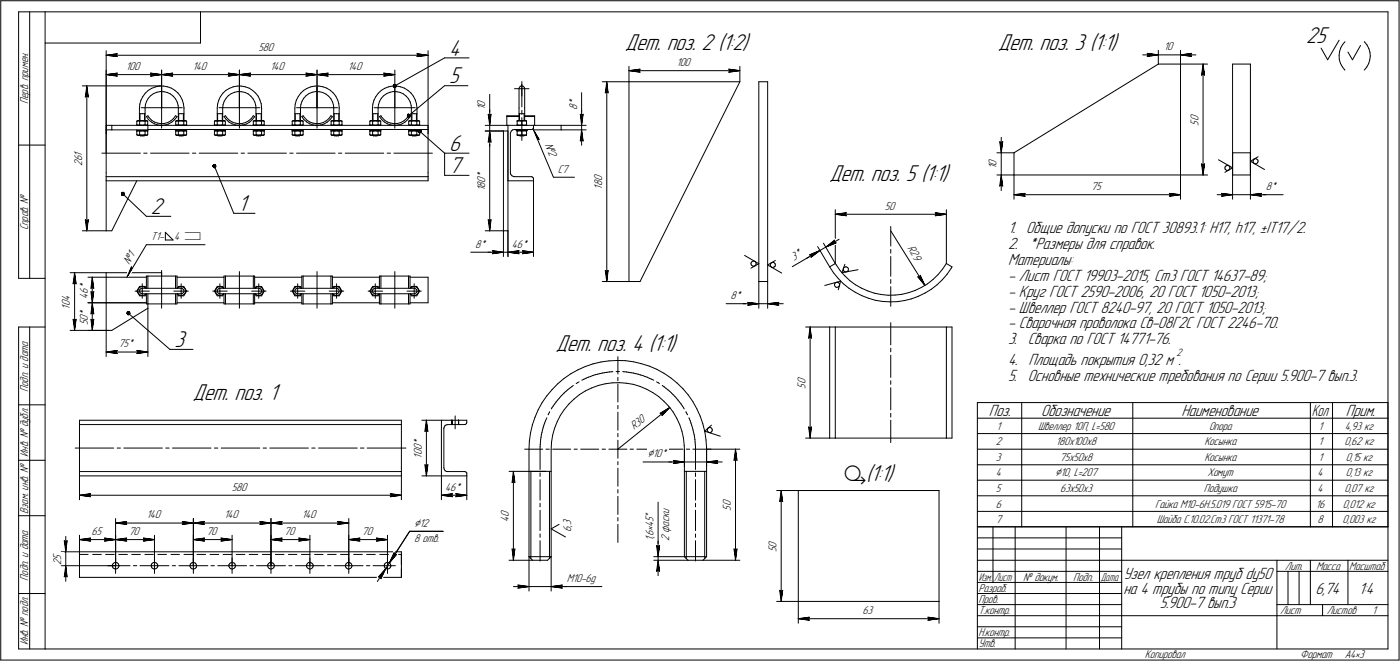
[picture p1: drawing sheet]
<svg xmlns="http://www.w3.org/2000/svg" width="631mm" height="298mm" viewBox="0 0 631 298" stroke-linecap="round" stroke-linejoin="round" font-family="sans-serif">
<defs><g id="words">
<text font-size="11.2" x="380" y="217">ä(1:1)</text>
<g font-size="10.9">
<text x="282" y="23">Дет. поз. 2 (1:2)</text>
<text x="450" y="23">Дет. поз. 3 (1:1)</text>
<text x="588" y="19">25</text>
<text x="202" y="25">4</text>
<text x="202" y="38">5</text>
<text x="202" y="68">6</text>
<text x="202" y="78">7</text>
<text x="374" y="82">Дет. поз. 5 (1:1)</text>
<text x="107" y="95">1</text>
<text x="68" y="96">2</text>
<text x="79" y="156">3</text>
<text x="250" y="158">Дет. поз. 4 (1:1)</text>
<text x="87" y="180">Дет. поз. 1</text>
</g>
<g font-size="7.8">
<text x="454" y="105">1. Общие допуски по ГОСТ 30893.1: H17, h17, ±IT17/2.</text>
<text x="454" y="112">2. *Размеры для справок.</text>
<text x="454" y="119">Материалы:</text>
<text x="454" y="127">- Лист ГОСТ 19903-2015, Ст3 ГОСТ 14637-89;</text>
<text x="454" y="134">- Круг ГОСТ 2590-2006, 20 ГОСТ 1050-2013;</text>
<text x="454" y="141">- Швеллер ГОСТ 8240-97, 20 ГОСТ 1050-2013;</text>
<text x="454" y="148">- Сварочная проволока Св-08Г2С ГОСТ 2246-70.</text>
<text x="454" y="155">3. Сварка по ГОСТ 14771-76.</text>
<text x="454" y="164">4. Площадь покрытия 0,32 м .</text>
<text x="454" y="172">5. Основные технические требования по Серии 5.900-7 вып.3.</text>
<text x="446" y="187">Поз.</text>
<text x="469" y="187">Обозначение</text>
<text x="532" y="187">Наименование</text>
<text x="606" y="187">Прим.</text>
<text x="506" y="261">Узел крепления труб dу50</text>
<text x="506" y="267">на 4 трубы по типу Серии</text>
<text x="593" y="267">6,74</text>
<text x="612" y="267">1:4</text>
<text x="523" y="274">5.900-7 вып.3</text>
</g>
<text font-size="7.6" x="591" y="187">Кол</text>
<g font-size="5.9">
<text x="292" y="206">Ç10*</text>
<text x="475" y="215">Ç10, L=207</text>
<text x="294" y="233" transform="rotate(-90 294 233)">Å</text>
<text x="187" y="237">Ç12</text>
</g>
<g font-size="5.4">
<text x="117" y="23">580</text>
<text x="524" y="23">10</text>
<text x="305" y="30">100</text>
<text x="57" y="32">100</text>
<text x="87" y="32">140</text>
<text x="122" y="32">140</text>
<text x="157" y="32">140</text>
<text x="13" y="47" transform="rotate(-90 13 47)">Перв. примен.</text>
<text x="219" y="48" transform="rotate(-90 219 48)">0</text>
<text x="260" y="47" transform="rotate(-90 260 47)">*</text>
<text x="219" y="49" transform="rotate(-90 219 49)">1</text>
<text x="260" y="49" transform="rotate(-90 260 49)">8</text>
<text x="540" y="57" transform="rotate(-90 540 57)">5</text>
<text x="540" y="55" transform="rotate(-90 540 55)">0</text>
<text x="245" y="65" transform="rotate(67 245 65)">№2</text>
<text x="37" y="71" transform="rotate(-90 37 71)">1</text>
<text x="37" y="75" transform="rotate(-90 37 75)">2</text>
<text x="37" y="73" transform="rotate(-90 37 73)">6</text>
<text x="251" y="78">С7</text>
<text x="449" y="76" transform="rotate(-90 449 76)">1</text>
<text x="449" y="75" transform="rotate(-90 449 75)">0</text>
<text x="219" y="82" transform="rotate(-90 219 82)">0</text>
<text x="219" y="80" transform="rotate(-90 219 80)">*</text>
<text x="271" y="84" transform="rotate(-90 271 84)">8</text>
<text x="271" y="82" transform="rotate(-90 271 82)">0</text>
<text x="219" y="86" transform="rotate(-90 219 86)">1</text>
<text x="219" y="85" transform="rotate(-90 219 85)">8</text>
<text x="271" y="85" transform="rotate(-90 271 85)">1</text>
<text x="492" y="86">75</text>
<text x="570" y="86">8*</text>
<text x="399" y="94">50</text>
<text x="13" y="104" transform="rotate(-90 13 104)">Справ. №</text>
<text x="68" y="108">Т1-</text>
<text x="78" y="108">4 ì</text>
<text x="214" y="112">8*</text>
<text x="231" y="112">46*</text>
<text x="409" y="112" transform="rotate(58 409 112)">R29</text>
<text x="58" y="119" transform="rotate(-59 58 119)">№1</text>
<text x="358" y="117" transform="rotate(-30 358 117)">3*</text>
<text x="40" y="130" transform="rotate(-90 40 130)">*</text>
<text x="32" y="138" transform="rotate(-90 32 138)">0</text>
<text x="32" y="136" transform="rotate(-90 32 136)">4</text>
<text x="40" y="135" transform="rotate(-90 40 135)">4</text>
<text x="40" y="132" transform="rotate(-90 40 132)">6</text>
<text x="329" y="135">8*</text>
<text x="32" y="139" transform="rotate(-90 32 139)">1</text>
<text x="40" y="142" transform="rotate(-90 40 142)">*</text>
<text x="40" y="146" transform="rotate(-90 40 146)">5</text>
<text x="40" y="145" transform="rotate(-90 40 145)">0</text>
<text x="53" y="157">75*</text>
<text x="363" y="173" transform="rotate(-90 363 173)">0</text>
<text x="13" y="177" transform="rotate(-90 13 177)">Подп. и дата</text>
<text x="363" y="175" transform="rotate(-90 363 175)">5</text>
<text x="286" y="194" transform="rotate(-39 286 194)">R30</text>
<text x="449" y="194">1</text>
<text x="468" y="194">Швеллер 10П, L=580</text>
<text x="545" y="194">Опора</text>
<text x="594" y="194">1</text>
<text x="606" y="194">4,93 кг</text>
<text x="190" y="203" transform="rotate(-90 190 203)">0</text>
<text x="190" y="201" transform="rotate(-90 190 201)">*</text>
<text x="449" y="201">2</text>
<text x="476" y="201">180х100х8</text>
<text x="543" y="201">Косынка</text>
<text x="594" y="201">1</text>
<text x="606" y="201">0,62 кг</text>
<text x="13" y="206" transform="rotate(-90 13 206)">Инв. № дубл.</text>
<text x="190" y="207" transform="rotate(-90 190 207)">1</text>
<text x="190" y="205" transform="rotate(-90 190 205)">0</text>
<text x="449" y="208">3</text>
<text x="477" y="208">75х50х8</text>
<text x="543" y="208">Косынка</text>
<text x="594" y="208">1</text>
<text x="606" y="208">0,15 кг</text>
<text x="449" y="215">4</text>
<text x="544" y="215">Хомут</text>
<text x="594" y="215">4</text>
<text x="606" y="215">0,13 кг</text>
<text x="105" y="221">580</text>
<text x="201" y="221">46*</text>
<text x="449" y="222">5</text>
<text x="478" y="222">63х50х3</text>
<text x="542" y="222">Подушка</text>
<text x="594" y="222">4</text>
<text x="606" y="222">0,07 кг</text>
<text x="13" y="231" transform="rotate(-90 13 231)">Взам. инв. №</text>
<text x="66" y="234">140</text>
<text x="101" y="234">140</text>
<text x="136" y="234">140</text>
<text x="229" y="233" transform="rotate(-90 229 233)">0</text>
<text x="301" y="233" transform="rotate(-90 301 233)">к</text>
<text x="301" y="231" transform="rotate(-90 301 231)">и</text>
<text x="329" y="230" transform="rotate(-90 329 230)">5</text>
<text x="329" y="228" transform="rotate(-90 329 228)">0</text>
<text x="449" y="229">6</text>
<text x="520" y="229">Гайка М10-6H.5.019 ГОСТ 5915-70</text>
<text x="593" y="229">16</text>
<text x="605" y="229">0,012 кг</text>
<text x="229" y="235" transform="rotate(-90 229 235)">4</text>
<text x="257" y="240" transform="rotate(-90 257 240)">6</text>
<text x="257" y="237" transform="rotate(-90 257 237)">,</text>
<text x="257" y="237" transform="rotate(-90 257 237)">3</text>
<text x="294" y="239" transform="rotate(-90 294 239)">•</text>
<text x="294" y="238" transform="rotate(-90 294 238)">4</text>
<text x="294" y="235" transform="rotate(-90 294 235)">5</text>
<text x="301" y="237" transform="rotate(-90 301 237)">а</text>
<text x="301" y="235" transform="rotate(-90 301 235)">с</text>
<text x="449" y="236">7</text>
<text x="521" y="236">Шайба C.10.02.Ст3 ГОСТ 11371-78</text>
<text x="594" y="236">8</text>
<text x="605" y="236">0,003 кг</text>
<text x="41" y="241">65</text>
<text x="58" y="241">70</text>
<text x="93" y="241">70</text>
<text x="128" y="241">70</text>
<text x="163" y="241">70</text>
<text x="187" y="244">8 отв.</text>
<text x="294" y="244" transform="rotate(-90 294 244)">1</text>
<text x="294" y="242" transform="rotate(-90 294 242)">,</text>
<text x="294" y="242" transform="rotate(-90 294 242)">6</text>
<text x="301" y="244" transform="rotate(-90 301 244)">2</text>
<text x="301" y="240" transform="rotate(-90 301 240)">ф</text>
<text x="350" y="249" transform="rotate(-90 350 249)">5</text>
<text x="350" y="247" transform="rotate(-90 350 247)">0</text>
<text x="28" y="254" transform="rotate(-90 28 254)">2</text>
<text x="28" y="252" transform="rotate(-90 28 252)">5</text>
<text x="579" y="257">Лит.</text>
<text x="593" y="257">Масса</text>
<text x="608" y="257">Масштаб</text>
<text x="13" y="262" transform="rotate(-90 13 262)">Подп. и дата</text>
<text x="255" y="262">M10-6g</text>
<text x="461" y="262">№ докум.</text>
<text x="483" y="262">Подп.</text>
<text x="441" y="267">Разраб.</text>
<text x="441" y="272">Пров.</text>
<text x="389" y="277">63</text>
<text x="441" y="277">Т.контр.</text>
<text x="577" y="277">Лист</text>
<text x="598" y="277">Листов</text>
<text x="618" y="277">1</text>
<text x="441" y="287">Н.контр.</text>
<text x="13" y="291" transform="rotate(-90 13 291)">Инв. № подл.</text>
<text x="441" y="292">Утв.</text>
<text x="516" y="297">Копировал</text>
<text x="586" y="297">Формат</text>
<text x="606" y="297">A4•3</text>
</g>
<g font-size="5.3">
<text x="441" y="262">Изм.</text>
<text x="448" y="262">Лист</text>
<text x="496" y="262">Дата</text>
</g>
<text font-size="5.1" x="530" y="160">2</text>
</g></defs>
<g fill="none" stroke="#000" stroke-width=".45">
<path d="M0 0v297zM0 0h630zM8 5v120zM8 5h12zM13 5v120zM20 5v287zM20 5h605zM20 19h70zM90 5v14zM603 18l-5 9zM606 19l-1 1zM615 19h.1"/>
<path d="M615 19l1 1zM625 5v287zM630 0v297zM37 39h36zM39 39l1 5zM39 39l-1 5zM39 39v65zM48 32v37zM48 23v37zM48 34l5-1zM48 34h5zM48 34h25z"/>
<path d="M48 25l5-1zM48 25h5zM48 25h145zM52 34h1zM52 25h1zM53 33l-1 1zM53 24l-1 1zM68 34h5zM68 33v1zM68 33l5 1zM68 40l2-1zM68 34h.1"/>
<path d="M70 39h2zM72 39h2zM73 39v10zM73 32v17zM73 34l5-1zM73 34h5zM73 34h35zM74 39h2zM76 39l1 1zM77 40l2 1zM77 34h1zM78 33l-1 1z"/>
<path d="M103 34h5zM103 33v1zM103 33l5 1zM103 40l2-1zM103 34h.1M105 39h2zM107 39h2zM108 39v10zM108 32v17zM108 34l5-1zM108 34h5zM108 34h35z"/>
<path d="M109 39h1zM110 39l2 1zM112 40l2 1zM112 34h1zM113 33l-1 1zM138 34h5zM138 33v1zM138 33l5 1zM138 40l2-1zM138 34h.1M140 39h2zM142 39h2z"/>
<path d="M143 39v10zM143 32v17zM143 34l5-1zM143 34h5zM143 34h35zM144 39h2zM146 39l1 1zM147 40l2 1zM147 34h1zM148 33l-1 1zM173 34h5zM173 33v1z"/>
<path d="M173 33l5 1zM173 40l2-1zM173 34h.1M175 39h2zM177 39h2zM178 39v10zM178 32v17zM178 39l22-13zM179 39h2zM181 39l1 1zM182 40l2 1zM188 25h5z"/>
<path d="M188 24v1zM188 24l5 1zM188 25h.1M193 23v37zM200 26h11zM200 39h11zM232 40h3zM234 40v9zM234 39v1zM234 39h1zM234 39h.1M235 39h1z"/>
<path d="M235 38v10zM235 40v3zM235 37v3zM235 40h3zM236 39h.1M236 39v1zM236 40v9zM271 37h12zM273 37l1 5zM273 37v5zM273 37v90zM283 37h50z"/>
<path d="M283 37v90zM283 30v7zM283 32l5-1zM283 32l5 1zM283 32h50zM288 32v1zM288 31v1zM328 33l5-1zM328 31l1 1zM328 31l5 1zM329 32l-1 1zM333 37l-45 90z"/>
<path d="M333 30v7zM342 37h4zM342 37v90zM346 37v90zM515 25h7zM517 24l5 1zM517 24v1zM517 25h5zM517 25h.1M522 29h10zM522 23v6zM522 25h10z"/>
<path d="M532 29v50zM532 29h12zM532 23v6zM532 25h5zM532 25l5-1zM532 25h7zM536 25h1zM537 24l-1 1zM541 34l1-1zM542 29l1 5zM542 33l1 1zM542 29l-1 5z"/>
<path d="M542 29v50zM555 29h8zM555 29v40zM563 29v40zM595 22l3 5zM603 25v2zM603 27l1 2zM604 23l-1 2zM604 29l1 1zM604 22v1zM605 30l1 1zM605 20l-1 2z"/>
<path d="M606 31h.1M607 23l2 4zM613 20l-4 7zM616 30l-1 2zM616 20l1 2zM617 29l-1 1zM617 22v2zM617 27v2zM617 24v1zM617 25v2zM38 44l1-1zM39 43l1 1z"/>
<path d="M48 59v1zM48 56v3zM48 59h2zM48 56h2zM50 56v3zM50 56h17zM50 59h17zM62 59h.1M62 59h5zM62 55v1zM62 55v-1zM62 56h.1"/>
<path d="M62 59v2zM62 54h4zM62 54h.1M62 54l1 1zM62 56h1zM62 59h1zM63 51h1zM63 49v5zM63 55v1zM63 55h.1M63 56h.1M63 59v2z"/>
<path d="M63 59h.1M63 47v2zM63 51v3zM64 54h.1M64 59h.1M63 45v2zM64 49h9zM64 56h.1M64 51h1zM64 44l-1 1zM65 55h.1M65 59h.1"/>
<path d="M65 56h.1M65 51v3zM65 49v5zM65 55v1zM66 54h.1M65 59v2zM66 59h.1M65 42l-1 2zM65 42l2-1zM66 47l-1 2zM66 56h.1M66 52l1 2z"/>
<path d="M66 52h1zM66 46v1zM66 54l1 1zM66 56h1zM66 59h1zM67 55v1zM67 59v2zM67 52v1zM67 59h.1M67 58h126zM67 56h126zM67 56v3z"/>
<path d="M67 41l1-1zM67 44l-1 2zM67 54l1 1zM67 53l1 1zM68 43l-1 1zM68 43l1-1zM68 55l2 1zM68 54l2 1zM69 42h2zM70 55h1zM70 56h1zM71 42l1-1z"/>
<path d="M71 55l2 1zM71 56h2zM72 41h2zM73 56h1zM73 49v9zM73 49h9zM74 41l1 1zM74 56l2-1zM74 56h2zM75 42h2zM76 55l1-1zM76 56l1-1z"/>
<path d="M77 42l1 1zM77 54l1-1zM77 55l2-1zM78 43l1 2zM79 41l1 1zM79 52h1zM79 52l-1 1zM79 45l1 1zM79 58v1zM79 59h3zM79 55v1zM79 55l1-1z"/>
<path d="M79 56h1zM79 59v2zM79 59h1zM80 54h4zM80 54h.1M80 56h.1M80 59h.1M80 53l-1 1zM80 53h.1M80 46v1zM80 54v1zM80 42l1 1z"/>
<path d="M80 47v2zM80 55v1zM80 55h1zM80 59v2zM80 59h1zM80 49v5zM80 51h2zM80 58h2zM81 51v3zM81 56h.1M81 54h.1M81 59h.1"/>
<path d="M81 54h1zM81 59h1zM81 43l1 2zM82 56h.1M82 51h1zM82 58h1zM82 59h2zM82 54h.1M82 59h.1M82 55h.1M82 45l1 2zM83 55h.1"/>
<path d="M83 59h.1M83 47v2zM83 51v3zM83 55v1zM83 55v-1zM83 56h.1M83 59v2zM83 49h.1M83 49v5zM83 54h1zM83 56h1zM83 59h1z"/>
<path d="M84 54v1zM84 56h.1M84 59h.1M84 55v1zM84 59v2zM84 58v1zM97 58v1zM97 59h5zM97 59v2zM97 59h.1M97 55v1zM97 55v-1z"/>
<path d="M97 56h.1M97 54h.1M97 54h4zM97 59h1zM97 54l1 1zM97 56h1zM98 58h2zM98 51h1zM98 49v5zM98 59v2zM98 59h.1M98 55v1z"/>
<path d="M98 55h.1M98 56h.1M98 47v2zM98 51v3zM99 59h.1M99 54h.1M99 45l-1 2zM99 49h9zM99 56h.1M99 51h1zM99 44v1zM100 59h.1"/>
<path d="M100 55h.1M100 56h.1M100 51v3zM100 49v5zM100 59v2zM100 59h1zM100 55v1zM100 55l1-1zM100 56h1zM100 42l-1 2zM100 42l2-1zM100 47v2z"/>
<path d="M101 59h.1M101 54h.1M101 56h.1M101 52l1 2zM101 52h1zM101 46l-1 1zM101 59h1zM101 54l1 1zM101 56h1zM102 59h.1M102 55h.1M102 59v2z"/>
<path d="M102 55v1zM102 58v1zM102 52v1zM102 41l1-1zM102 44l-1 2zM102 54l1 1zM102 53l1 1zM103 43l-1 1zM103 43l1-1zM103 55l2 1zM103 54l2 1zM104 42h2z"/>
<path d="M105 56h1zM105 55h1zM106 42l1-1zM106 55l2 1zM106 56h2zM107 41h2zM108 56h1zM108 49v9zM108 49h9zM109 41l1 1zM109 56l2-1zM109 56h2z"/>
<path d="M110 42h2zM111 55l1-1zM111 56l1-1zM112 42l1 1zM112 54l1-1zM112 55l2-1zM113 43l1 2zM114 41l1 1zM114 45l1 1zM114 59v2zM114 59h1zM114 55v1z"/>
<path d="M114 55l1-1zM114 56h1zM114 52h1zM114 52l-1 1zM114 58v1zM114 59h3zM115 59h.1M115 54h4zM115 54h.1M115 56h.1M115 53l-1 1zM115 53h.1"/>
<path d="M115 46v1zM115 54v1zM115 42l1 1zM115 47v2zM115 49v5zM115 51h2zM115 58h2zM115 59v2zM116 59h.1M115 55v1zM116 55h.1M116 51v3z"/>
<path d="M116 56h.1M116 54h.1M116 59h1zM116 54h1zM116 43l1 2zM117 56h.1M117 51h1zM117 58h1zM117 59h2zM117 59h.1M117 54h.1M117 55h.1"/>
<path d="M117 45l1 2zM118 59h.1M118 55h.1M117 56h1zM118 47v2zM118 51v3zM118 49h.1M118 49v5zM118 59v2zM118 55v1zM118 54h.1M118 56h.1"/>
<path d="M118 59h1zM118 54h1zM118 56h1zM119 59h.1M119 54v1zM119 56h.1M119 59v2zM119 55v1zM119 58v1zM132 58v1zM132 59h5zM132 59v2z"/>
<path d="M132 59h.1M132 55v1zM132 55v-1zM132 56h.1M132 59h1zM132 54h4zM132 54h1zM132 56h1zM133 59h.1M133 55h.1M133 56h.1M133 58h2z"/>
<path d="M133 51h1zM133 49v5zM133 59v2zM133 55v1zM133 47v2zM133 51v3zM134 59h.1M134 54h.1M134 45l-1 2zM134 49h9zM134 56h.1M134 51h1z"/>
<path d="M134 44v1zM135 59h.1M135 55h.1M135 56h.1M135 51v3zM135 59v2zM135 59h1zM135 55v1zM135 55l1-1zM135 56h1zM135 49v5zM135 42l-1 2z"/>
<path d="M135 42l2-1zM136 47l-1 2zM136 59h.1M136 54h.1M136 56h.1M136 52l1 2zM136 52h1zM136 46v1zM136 59h1zM136 54l1 1zM136 56h1zM137 58v1z"/>
<path d="M137 52v1zM137 59v2zM137 55v1zM137 41l1-1zM137 44l-1 2zM137 54l1 1zM137 53l1 1zM138 43l-1 1zM138 43l1-1zM138 55l2 1zM138 54l2 1zM139 42h2z"/>
<path d="M140 55h1zM140 56h1zM141 42l1-1zM141 55l2 1zM141 56h2zM142 41h2zM143 56h1zM143 49v9zM143 49h9zM144 41l1 1zM144 56l2-1zM144 56h2z"/>
<path d="M145 42h2zM146 55l1-1zM146 56l1-1zM147 42l1 1zM147 54l1-1zM147 55l2-1zM148 43l1 2zM149 41l1 1zM149 58v1zM149 59h3zM149 52h1zM149 52l-1 1z"/>
<path d="M149 45l1 1zM149 55v1zM149 55l1-1zM150 54h.1M149 56h1zM149 56h.1M149 59v2zM149 59h1zM150 59h.1M150 56h.1M150 54h4zM150 53l-1 1z"/>
<path d="M150 53h.1M150 46v1zM150 54v1zM150 42l1 1zM150 47v2zM150 55v1zM150 55h1zM150 59v2zM150 59h1zM150 58h2zM150 49v5zM150 51h2z"/>
<path d="M151 51v3zM151 56h.1M151 54h.1M151 59h.1M151 54h1zM151 59h1zM151 43l1 2zM151 56h1zM152 58h1zM152 59h2zM152 51h1zM152 54h.1"/>
<path d="M152 59h.1M152 55h.1M152 56h.1M152 45l1 2zM153 55h.1M153 59h.1M153 47v2zM153 51v3zM153 55v1zM153 55v-1zM153 56h.1M153 59v2z"/>
<path d="M153 49h.1M153 49v5zM153 54h1zM153 56h1zM153 59h1zM154 54v1zM154 56h.1M154 59h.1M154 55v1zM154 59v2zM154 58v1zM167 58v1z"/>
<path d="M167 59h5zM167 59v2zM167 59h.1M167 55v1zM167 55v-1zM167 56h.1M167 54h4zM167 54h.1M167 59h1zM167 54l1 1zM167 56h1zM168 51h1z"/>
<path d="M168 49v5zM168 58h2zM168 59v2zM168 59h.1M168 55v1zM168 55h.1M168 56h.1M168 47v2zM168 51v3zM169 59h.1M169 54h.1M168 45v2z"/>
<path d="M169 49h9zM169 56h.1M169 51h1zM169 44l-1 1zM170 59h.1M170 55h.1M170 56h.1M170 51v3zM170 49v5zM170 59v2zM170 59h1zM170 55v1z"/>
<path d="M170 55l1-1zM170 56h1zM170 42l-1 2zM170 42l2-1zM171 47l-1 2zM171 59h.1M171 54h.1M171 56h.1M171 52l1 2zM171 52h1zM171 46v1zM171 59h1z"/>
<path d="M171 54l1 1zM171 56h1zM172 59v2zM172 55v1zM172 52v1zM172 58v1zM172 41l1-1zM172 44l-1 2zM172 54l1 1zM172 53l1 1zM173 43l-1 1zM173 43l1-1z"/>
<path d="M173 55l2 1zM173 54l1 1zM174 42h2zM174 55h2zM175 56h1zM176 42l1-1zM176 55l2 1zM176 56h2zM177 41h2zM178 56h1zM178 49v9zM178 49h9z"/>
<path d="M179 41l1 1zM179 56l2-1zM179 56h2zM180 42h2zM181 55l1-1zM181 56l1-1zM182 42l1 1zM182 54l1-1zM182 55l2-1zM183 43l1 2zM184 41l1 1zM184 45l1 1z"/>
<path d="M184 52h1zM184 52l-1 1zM184 58v1zM184 59h3zM184 52l16-13zM184 55v1zM184 55l1-1zM184 56h1zM184 59v2zM184 59h1zM185 54h4zM185 54h.1"/>
<path d="M185 56h.1M185 59h.1M185 53l-1 1zM185 53h.1M185 46v1zM185 55h.1M185 42l1 1zM185 47v2zM185 49v5zM185 51h2zM185 55v1zM185 55h1z"/>
<path d="M185 59v2zM185 59h1zM185 58h2zM186 51v3zM186 56h.1M186 54h.1M186 59h.1M186 43l1 2zM186 54h1zM186 59h1zM187 56h.1M187 51h1z"/>
<path d="M187 58h1zM187 59h2zM187 54h.1M187 59h.1M187 55h.1M187 45l1 2zM188 55h.1M188 59h.1M188 47v2zM188 51v3zM188 55v1zM188 55v-1z"/>
<path d="M188 56h.1M188 59v2zM188 49h.1M188 49v5zM188 54h1zM188 56h1zM188 59h1zM189 54v1zM189 56h.1M189 59h.1M189 55v1zM189 59v2z"/>
<path d="M189 58v1zM189 59l11 10zM193 57v1zM193 56v1zM193 58v2zM219 59h8zM219 56h10zM220 51l1 1zM220 51l1 5zM221 51v5zM221 43v8zM221 59v5z"/>
<path d="M221 59l-1 5zM221 59v45zM221 52v-1zM221 49v7zM221 59v7zM221 56v3zM227 59h2zM227 59v45zM228 52h.1M228 52v4zM228 52h6zM228 56h1z"/>
<path d="M229 59v45zM229 56v25zM229 56h11zM230 60h.1M230 59h1zM230 59v1zM231 59l1-1zM232 58h7zM233 58v1zM233 59h5zM233 55v1zM233 55l1-1z"/>
<path d="M233 55h.1M233 54h.1M233 56h.1M233 56h1zM233 59v2zM233 59h1zM233 59h.1M233 54h2zM234 54h.1M234 56h.1M234 59h.1M234 51h2z"/>
<path d="M234 49v5zM234 51v3zM234 54l1 1zM234 56h1zM234 59h1zM235 55v1zM235 54h2zM235 55l1-1zM235 56h1zM235 59v2zM235 59h1zM235 53v10z"/>
<path d="M235 50v1zM236 54h1zM236 56h1zM236 59h1zM236 51v3zM236 52h5zM236 49v5zM237 54v1zM237 56h.1M237 59h.1M237 54h.1M237 55v1z"/>
<path d="M237 59v2zM238 58v1zM239 58h1zM240 58h.1M240 56v1zM240 57v1zM240 56v3zM240 56h13zM240 59h13zM240 59l3 4zM240 59l9 21zM241 52v4z"/>
<path d="M241 52h.1M253 56v3zM253 56h11zM253 59h11zM261 51l1 1zM261 51l1 5zM262 51v5zM262 42v9zM262 52l1-1zM262 49v7zM262 59l-1 4zM262 59l1 4z"/>
<path d="M262 59v6zM262 56v3zM263 51l-1 5zM273 42v-1zM273 41l1 1zM8 65h12zM46 69h17zM48 80h145zM48 78v2zM48 60v18zM48 80v1zM62 61h.1"/>
<path d="M62 61h4zM62 61h1zM63 61h.1M63 61h1zM64 61h.1M64 61h1zM65 61h.1M65 69h1zM66 61h.1M66 61h1zM68 69h17zM79 61h1z"/>
<path d="M80 61h.1M80 61h4zM81 61h.1M81 61h1zM82 61h.1M83 61h.1M83 61h1zM84 61h.1M87 69h1zM90 69h17zM97 61h.1M97 75l8 21z"/>
<path d="M97 61h4zM97 61h1zM98 61h.1M98 61h1zM99 61h.1M99 61h1zM100 61h.1M100 61h1zM101 61h.1M101 61h1zM109 69h1zM112 69h17z"/>
<path d="M114 61h1zM115 61h.1M115 61h4zM116 61h.1M116 61h1zM117 61h.1M117 61h1zM118 61h.1M118 61h1zM119 61h.1M131 69h1zM132 61h.1"/>
<path d="M132 61h1zM132 61h4zM133 61h.1M133 61h1zM134 69h17zM134 61h.1M134 61h1zM135 61h.1M135 61h1zM136 61h.1M136 61h1zM149 61h.1"/>
<path d="M149 61h1zM150 61h.1M150 61h4zM151 61h.1M151 61h1zM152 61h.1M152 69h2zM153 61h.1M153 61h1zM154 61h.1M156 69h17zM167 61h.1"/>
<path d="M167 61h4zM167 61h1zM168 61h.1M168 61h1zM169 61h.1M169 61h1zM170 61h.1M170 61h1zM171 61h.1M171 61h1zM174 69h2zM177 69h18z"/>
<path d="M184 61h1zM185 61h.1M185 61h4zM186 61h.1M186 61h1zM187 61h.1M188 61h.1M188 61h1zM189 61h.1M193 60v18zM193 78v2zM193 80v1z"/>
<path d="M200 69v10zM200 69h11zM200 79h11zM220 64l1-1zM221 63v1zM230 78v1zM230 60v18zM230 79h1zM231 79v1zM231 80h1zM232 80h7zM233 61h.1"/>
<path d="M233 61h1zM233 61h4zM234 61h.1M234 61h2zM234 61h1zM235 61h1zM236 61h1zM236 61h.1M237 61h.1M239 80h1zM240 80h.1M242 63h1z"/>
<path d="M249 80h10zM261 63h1zM262 63h1zM449 69h8zM449 79h8zM450 64h1zM450 64l1 5zM451 64h1zM451 62v7zM451 79l-1 5zM451 79l1 5zM451 79v7z"/>
<path d="M451 69v10zM452 64l-1 5zM457 69v10zM457 69l65-40zM457 79h75zM457 79v11zM532 79v11zM532 79h12zM541 74l1 5zM541 74h1zM542 74h1zM543 74l-1 5z"/>
<path d="M549 72l6 4zM552 78l3-2zM552 76h.1M552 75h.1M552 75v1zM552 76l1 1zM552 75h1zM553 77h.1M553 75h.1M553 77h1zM553 75h1zM554 75h.1"/>
<path d="M554 76v1zM554 75v1zM555 69v10zM555 69h8zM555 79h8zM555 69v21zM563 69v10zM563 69v21zM563 69v7zM563 73l4-2zM563 73l7 3zM565 73h.1"/>
<path d="M565 72v1zM565 73v1zM565 72l1-1zM565 72h.1M565 74h.1M566 71v1zM566 74h.1M566 72h1zM567 73l-1 1zM567 72v1zM567 73h.1M38 99l1 5z"/>
<path d="M38 99h1zM39 99h1zM40 99l-1 5zM48 81v23zM48 81h.1M48 81h145zM55 87l11 10zM62 81l-12 23zM66 97h11zM105 96h10zM193 81h.1M220 99l1 5z"/>
<path d="M220 99h1zM221 99h.1M221 99v5zM229 81h11zM240 80v1zM240 81h.1M240 81v35zM376 94v25zM376 97l5-1zM376 97h5zM376 97h50zM381 97h.1"/>
<path d="M381 96v1zM421 97h5zM421 96l1 1zM421 96l5 1zM422 97h-1zM426 94v25zM450 84l1-1zM451 83l1 1zM457 88l5-1zM457 88h5zM457 88h75zM461 88h1z"/>
<path d="M462 87l-1 1zM527 88h5zM527 87v1zM527 87l5 1zM527 88h.1M548 88h7zM550 87l5 1zM550 87l1 1zM550 88h5zM551 88h-1zM555 88h8zM563 88h5z"/>
<path d="M563 88l5-1zM563 88h7zM568 88h.1M568 88h10zM568 87v1zM37 104h11zM48 104h2zM66 110l-9 15zM66 110h26zM75 105v3zM75 105l3 3zM75 108h3z"/>
<path d="M212 114h10zM219 104h8zM220 114h7zM222 114h5zM222 113l5 1zM222 113v1zM222 114h.1M227 104h2zM227 104v12zM227 114h2zM229 104v12zM229 114h5z"/>
<path d="M229 114l5-1zM229 114h7zM229 114h11zM233 114h1zM234 113l-1 1zM235 114h5zM235 113l1 1zM235 113l5 1zM236 114h-1zM335 115l7 4zM338 119h1zM338 118v1z"/>
<path d="M339 119v1zM339 118h1zM339 118h-1zM339 120h1zM340 118h.1M340 120h.1M340 118l1 1zM341 119l-1 1zM341 119h.1M346 119l3-2zM346 119l6 4zM347 120h.1"/>
<path d="M347 119v1zM347 118h1zM347 118v1zM348 118h1zM349 118v1zM349 119h.1M349 119v1zM363 116l6-3zM365 115l4-2zM365 115h1zM365 116l4-3zM366 115l-1 1z"/>
<path d="M368 111l6 9zM369 113l3-2zM371 110l5 9zM372 111l5-2zM372 111l4-3zM372 111l6-3zM376 109h1zM376 108v1zM376 119h1zM377 119l2 3zM381 119l-2 4zM401 102v9z"/>
<path d="M401 112v2zM401 116v8zM401 104l16 25zM426 119l3 1zM426 119l-1 2zM8 125h12zM32 123h16zM33 128l1-1zM34 123v5zM34 127v1zM34 123l-1 5zM34 123v26z"/>
<path d="M40 136h8zM40 125h8zM41 130l1-1zM41 131l1 5zM41 131l1 1zM42 136v5zM42 136l-1 5zM42 136v13zM42 125v5zM42 129v1zM42 125l-1 5zM42 132v-1z"/>
<path d="M42 125v11zM42 131v5zM48 123h25zM48 123v2zM48 125h18zM48 125v11zM48 136h18zM48 136v13zM59 120l-2 5zM59 120l1 1zM61 131h3zM62 131l1 2z"/>
<path d="M62 131v1zM62 130v1zM62 132l1 1zM63 130h-1zM63 130v-1zM63 133h.1M63 131v1zM63 133h2zM63 129l-1 2zM63 129h2zM63 130h.1M63 130v1z"/>
<path d="M63 132h.1M63 129h1zM63 133h1zM63 130h1zM63 132h1zM64 130h18zM64 132h18zM64 131h3zM64 128v3zM64 131v3zM64 129h1zM64 133h1z"/>
<path d="M65 129l1 1zM65 133l1-1zM66 132l-1 1zM66 124h1zM66 137h1zM66 124v6zM66 132v5zM67 124v6zM67 132v5zM67 137h12zM67 124h12zM67 137v2z"/>
<path d="M67 139v22zM73 123v1zM73 122v17zM78 131h4zM79 124h1zM79 137h1zM79 124v6zM79 132v5zM80 124v6zM80 132v5zM80 125h21zM80 136h21z"/>
<path d="M80 132v1zM80 132l1 1zM80 132h.1M80 130l1-1zM80 129v1zM80 129h3zM80 133h3zM81 129h.1M81 133h.1M81 133h1zM81 129h1zM82 130h.1"/>
<path d="M82 132h.1M82 131h3zM82 131v3zM82 128v3zM82 129l1 1zM82 130h1zM82 132h1zM82 133h1zM83 130v1zM83 129l1 2zM83 131v1zM83 130h.1"/>
<path d="M83 132v1zM83 130l1 1zM84 131l-1 1zM84 131h.1M84 131l-1 2zM96 131h3zM97 131l1 2zM97 131v1zM97 130v1zM97 132l1 1zM98 130h-1zM98 130v-1z"/>
<path d="M98 133h.1M98 131v1zM98 133h2zM98 129l-1 2zM98 129h2zM98 130v1zM98 132h.1M98 130h1zM98 130h.1M98 132h1zM98 129h1zM98 133h1z"/>
<path d="M99 130h18zM99 132h18zM99 131h3zM99 128v3zM99 131v3zM99 129h1zM99 133h1zM100 129l1 1zM101 132l-1 1zM101 124h1zM101 137h1zM101 124v6z"/>
<path d="M101 132v5zM102 124v6zM102 132v5zM102 137h12zM102 124h12zM108 122v17zM113 131h4zM114 124h1zM114 137h1zM114 124v6zM114 132v5zM115 124v6z"/>
<path d="M115 132v5zM115 125h21zM115 136h21zM115 132v1zM115 132h.1M115 130l1-1zM115 132l1 1zM115 129v1zM115 129h3zM115 133h3zM116 133h.1M116 129h.1"/>
<path d="M116 133h1zM116 129h1zM117 130h.1M117 132h.1M117 131v3zM117 128v3zM117 131h3zM117 130h1zM117 132h1zM117 133h1zM117 129l1 1zM118 130v1z"/>
<path d="M118 131v1zM118 129l1 2zM118 130h.1M118 132v1zM118 130l1 1zM119 131l-1 1zM119 131h.1M119 131l-1 2zM131 131h3zM132 131l1 2zM132 131v1zM132 130v1z"/>
<path d="M132 132l1 1zM133 130h-1zM133 130v-1zM133 133h.1M133 131v1zM133 133h2zM133 129l-1 2zM133 129h2zM133 130v1zM133 132h.1M133 130h1zM133 130h.1"/>
<path d="M133 132h1zM133 129h1zM133 133h1zM134 130h18zM134 132h18zM134 131h3zM134 128v3zM134 131v3zM134 129h1zM134 133h1zM135 129l1 1zM135 133l1-1z"/>
<path d="M136 130h.1M136 132l-1 1zM136 124h1zM136 137h1zM136 124v6zM136 132v5zM137 124v6zM137 132v5zM137 137h12zM137 124h12zM143 122v17zM148 131h4z"/>
<path d="M149 124h1zM149 137h1zM149 124v6zM149 132v5zM150 124v6zM150 132v5zM150 125h21zM150 136h21zM150 132v1zM150 132l1 1zM150 132h.1M150 130l1-1z"/>
<path d="M150 129v1zM150 129h3zM150 133h3zM151 129h.1M151 133h.1M151 133h1zM151 129h1zM152 130h.1M152 132h.1M152 131v3zM152 128v3zM152 131h3z"/>
<path d="M152 129l1 1zM152 130h1zM152 133h1zM153 130v1zM153 132h-1zM153 129l1 2zM153 131v1zM153 130h.1M153 132v1zM153 130l1 1zM154 131l-1 1zM154 131h.1"/>
<path d="M154 131l-1 2zM166 131h3zM167 131l1 2zM167 131v1zM167 130v1zM167 132l1 1zM168 130h-1zM168 130v-1zM168 133h.1M168 131v1zM168 133h2zM168 129l-1 2z"/>
<path d="M168 129h2zM168 130h.1M168 130v1zM168 132h.1M168 129h1zM168 130h1zM168 132h1zM168 133h1zM169 130h18zM169 132h18zM169 131v3zM169 128v3z"/>
<path d="M169 131h3zM169 129h1zM169 133h1zM170 129l1 1zM171 132l-1 1zM171 124h1zM171 137h1zM171 124v6zM171 132v5zM172 124v6zM172 132v5zM172 137h12z"/>
<path d="M172 124h12zM178 122v17zM183 131h4zM184 124h1zM184 137h1zM184 124v6zM184 132v5zM185 124v6zM185 132v5zM185 125h8zM185 136h8zM185 132v1z"/>
<path d="M185 132l1 1zM185 132h.1M185 130l1-1zM185 129v1zM185 129h3zM185 133h3zM186 133h.1M186 129h.1M186 133h1zM186 129h1zM187 130h.1M187 132h.1"/>
<path d="M187 131v3zM187 128v3zM187 131h3zM187 130h1zM187 132h1zM187 133h1zM187 129l1 1zM188 130v1zM188 129l1 2zM188 131v1zM188 130h.1M188 132v1z"/>
<path d="M188 130l1 1zM189 131l-1 1zM189 131h.1M189 131l-1 2zM193 125v11zM271 127h12zM273 122v5zM273 122h.1M273 122h1zM274 122l-1 5zM283 127h5zM327 137h10z"/>
<path d="M335 137h7zM337 137h5zM337 136l5 1zM337 136v1zM337 137h.1M338 121l4-2zM342 127h4zM342 127v12zM342 137h4zM346 127v12zM346 137h5zM346 137l5-1z"/>
<path d="M346 137h7zM347 120h1zM348 120h.1M348 120h1zM349 120h.1M350 137h1zM351 136l-1 1zM357 120l8-5zM372 129l7-2zM374 120l2 3zM374 120l2-1zM376 123l2 2z"/>
<path d="M376 128v1zM376 129h.1M376 128h.1M376 128l1-1zM376 129h1zM377 127h.1M377 129h1zM377 127h1zM378 129h.1M378 125l2 3zM378 127v1zM378 128h.1"/>
<path d="M378 128v1zM379 122l2 2zM379 127l-1 4zM379 123l8-2zM380 128l3 2zM380 121v1zM380 122h.1M380 121l1-1zM380 121h.1M380 122l1 1zM381 124l2 2zM381 120h.1"/>
<path d="M381 123l1-1zM381 120l1 1zM382 122h.1M382 121h.1M382 121v1zM383 130l2 2zM383 126l2 2zM385 132l3 1zM385 128l3 2zM388 130l3 1zM388 133l3 1zM391 131l3 1z"/>
<path d="M391 134l3 1zM394 132l3 1zM394 135l4 1zM397 133h3zM398 136h3zM400 133h3zM401 136h3zM401 126v2zM401 129v9zM403 133h3zM404 136l4-1zM406 133l3-1z"/>
<path d="M408 135h3zM409 132l3-1zM411 135l3-2zM412 131l3-2zM414 125l3 4zM414 125h.1M414 133l3-1zM415 124l-1 1zM415 124l2 5zM415 129l3-1zM417 132l3-2zM418 128l2-2z"/>
<path d="M420 130l2-2zM420 126l3-2zM422 128l3-2zM425 121l-2 3zM427 124l-2 2zM429 121l-2 3zM429 120v1zM8 147v145zM8 147h12zM13 147v145zM32 149h17zM33 144l1 5z"/>
<path d="M33 144h1zM34 144h.1M34 144v5zM40 149h8zM41 141h1zM41 144l1 5zM41 144h1zM42 141h.1M42 144h.1M42 144v5zM48 149h2zM48 149v12z"/>
<path d="M48 159l5-1zM48 159h5zM48 159h19zM50 149l17-10zM52 159h1zM53 158l-1 1zM58 141l19 16zM62 159h5zM62 158v1zM62 158l5 1zM62 159h.1M77 157h10z"/>
<path d="M363 147h11zM364 152h1zM365 147l1 5zM365 152h1zM365 147l-1 5zM365 147v50zM374 147h2zM374 147v50zM376 147v50zM376 147h50zM401 145v10zM401 157v1z"/>
<path d="M426 147h3zM426 147v50zM429 147v50zM246 178l-2 3zM249 176l-3 2zM251 173l-2 3zM251 173l3-2zM252 179l-1 1zM253 179h-1zM253 179v-1zM253 178l1-1zM254 171l3-3z"/>
<path d="M254 177l1-1zM255 176h1zM256 176l1-1zM257 175l1-1zM257 168l3-1zM258 174h.1M259 180l2-2zM260 173v-1zM260 172h1zM260 167l4-2zM261 178l3-2zM262 171h1z"/>
<path d="M263 171l1-1zM264 165l3-1zM264 176l3-1zM264 170h1zM265 170h1zM266 170l1-1zM267 175l3-1zM267 169h1zM267 164l4-1zM268 169h1zM269 169l1-1zM270 174l3-1z"/>
<path d="M270 168h1zM271 163h3zM271 168h1zM272 168h1zM273 173l3-1zM273 168h2zM274 163l4-1zM275 168l1-1zM276 167h.1M276 172h3zM278 167h.1M278 167h1z"/>
<path d="M278 162h4zM278 160v8zM278 170v2zM278 173v8zM279 167h.1M279 172l3 1zM281 167h.1M281 167l1 1zM282 162l3 1zM282 173h3zM282 168h1zM283 168h1z"/>
<path d="M284 168h1zM285 173l3 1zM285 163l4 1zM285 168h1zM286 168l2 1zM288 169h1zM288 174l3 1zM289 169h1zM289 164l4 1zM290 169l1 1zM291 170h1zM291 175l3 2z"/>
<path d="M292 170h1zM293 165l3 1zM293 170l1 1zM294 171h1zM294 177l3 2zM296 172h1zM296 166l3 2zM297 172v1zM297 179l2 2zM298 174h1zM299 168l3 2zM299 174l1 1z"/>
<path d="M300 175l1 1zM301 176h1zM302 176l1 1zM302 170l3 3zM303 177v1zM303 178l1 1zM304 179h1zM305 179v1zM305 173l3 2zM308 175l2 3zM310 178l2 3zM401 160v10z"/>
<path d="M401 172v1zM401 175v10zM8 182h12zM36 189v1zM36 191h145zM36 190v1zM36 193v18zM36 191v2zM36 189h145zM181 193v18zM181 190v1zM181 189v1z"/>
<path d="M181 191v2zM190 189h9zM191 194h1zM192 189l1 5zM192 194h1zM192 189l-1 5zM192 189v25zM199 189v25zM199 189h11zM200 193v18zM200 193h.1M200 192l1-1z"/>
<path d="M200 192v1zM201 191h1zM202 191h7zM204 189v2zM205 187v6zM207 189v2zM210 191h.1M210 189v1zM210 190v1zM239 199l-1 3zM239 195v4zM240 191l-1 4z"/>
<path d="M241 188l-1 3zM242 185l-1 3zM244 199l-1 1zM244 198v1zM244 197v1zM244 196v1zM244 195v1zM244 181l-2 4zM244 194v1zM245 193l-1 1zM245 192v1zM245 191v1z"/>
<path d="M246 190l-1 1zM246 189v1zM246 189h.1M247 187h.1M248 186l-1 1zM248 186h.1M248 199v3zM249 184h-1zM249 196l-1 3zM249 183v1zM250 193l-1 3zM250 182l-1 1z"/>
<path d="M251 181l-1 1zM251 190l-1 3zM251 180v1zM252 187l-1 3zM254 184l-2 3zM256 182l-2 2zM256 182l3-2zM278 183v1zM278 186v8zM278 195v2zM278 198v4zM297 186h1z"/>
<path d="M297 186l5-2zM298 186v1zM299 181l2 2zM301 183l2 3zM302 184l-4 3zM303 186l2 2zM305 188l1 3zM305 180l1 1zM306 181l1 1zM306 191l1 3zM307 182v1zM307 194l1 3z"/>
<path d="M307 183l1 1zM308 197v4zM308 184h.1M309 186h.1M309 186l1 1zM310 187h.1M310 188h.1M311 189v1zM311 190v1zM311 191l1 1zM312 192v1zM312 193v1z"/>
<path d="M312 181l2 3zM312 194l1 1zM313 195v1zM313 196v1zM313 197v1zM313 198v1zM313 199v1zM314 184l1 3zM315 187l2 4zM317 191l1 4zM317 194l4-2zM317 194l8 3z"/>
<path d="M318 195v3zM318 198v4zM319 194h.1M319 194v1zM319 193h.1M319 193v1zM319 195h1zM319 193h1zM320 195h.1M320 195h1zM320 193h1zM321 193h.1"/>
<path d="M321 194v1zM321 193v1zM363 197h11zM364 192l1 5zM364 192l1 1zM365 193l1-1zM366 192l-1 5zM374 197h2zM376 197h50zM401 186v2zM401 189v10zM426 197h3z"/>
<path d="M440 181h185zM440 188h185zM440 181v56zM440 195h20zM460 181v56zM460 195h50zM510 181v56zM510 195h80zM590 181v56zM590 195h10zM600 181v56zM600 195h25z"/>
<path d="M625 181v56zM8 207h12zM34 202h17zM36 212h145zM36 211v1zM36 213v1zM36 212v1zM36 214h145zM36 214v11zM53 202h1zM56 202h17zM75 202h1z"/>
<path d="M78 202h17zM97 202h1zM100 202h17zM119 202h1zM122 202h17zM140 202h2zM144 202h17zM162 202h2zM165 202h18zM181 213v1zM181 211v1zM181 212v1z"/>
<path d="M181 214v11zM190 214h9zM191 209l1 5zM191 209l1 1zM192 210l1-1zM193 209l-1 5zM199 214h11zM199 214v11zM200 211h.1M200 211l1 1zM201 212h.1M201 212h1z"/>
<path d="M202 212h7zM209 212l1 1zM210 213h.1M210 213v1zM210 214v11zM229 212h17zM231 217h.1M231 212l1 5zM231 217h1zM231 212v5zM231 212v40zM236 202h9z"/>
<path d="M238 212h5zM238 202v49zM239 212v39zM243 212h5zM243 202v9zM243 213v2zM243 216v9zM243 201v1zM243 200v1zM246 202h1zM248 212v39zM248 202v49z"/>
<path d="M249 202h8zM259 202h1zM262 202h8zM271 202h2zM274 202h4zM278 211v8zM278 208v1zM278 202v4zM278 202h4zM278 202l24-18zM284 202h1zM287 202h8z"/>
<path d="M290 208h13zM297 202h1zM300 202h8zM301 208h7zM303 208h5zM303 208h1zM303 209l5-1zM304 208l-1 1zM308 201v1zM308 202v49zM308 212h5zM308 202v8z"/>
<path d="M308 208h10zM309 212v39zM309 202h2zM312 202h8zM313 200v1zM313 212h5zM313 202v9zM313 213v2zM313 216v9zM313 201v1zM317 212v39zM318 202h.1"/>
<path d="M318 202v49zM318 202v8zM318 202h15zM318 208l5 1zM318 208h5zM318 208h7zM323 208v1zM323 208h.1M331 207h.1M331 202l1 5zM331 207h1zM331 202v5z"/>
<path d="M331 202v50zM440 209h20zM440 216h20zM440 202h20zM460 209h50zM460 216h50zM460 202h50zM510 209h80zM510 216h80zM510 202h80zM590 209h10zM590 216h10z"/>
<path d="M590 202h10zM600 209h25zM600 216h25zM600 202h25zM8 232h12zM36 223l5-1zM36 223l5 1zM36 223h145zM40 223l1 1zM41 222l-1 1zM52 234v21zM52 236l5-1z"/>
<path d="M52 236h5zM52 236h35zM57 236h.1M57 235v1zM82 236h5zM82 235l1 1zM82 235l5 1zM83 236h-1zM87 234v21zM87 236l5-1zM87 236h5zM87 236h35z"/>
<path d="M92 236h.1M92 235v1zM117 236h5zM117 235l1 1zM117 235l5 1zM118 236h-1zM122 234v21zM122 236l5-1zM122 236h5zM122 236h35zM127 236h.1M127 235v1z"/>
<path d="M152 236h5zM152 235l1 1zM152 235l5 1zM153 236h-1zM157 234v21zM176 224l5-1zM176 222v1zM176 222l5 1zM176 223v1zM185 239l-10 15zM185 239h15zM199 223l5-1z"/>
<path d="M199 223l5 1zM199 223h11zM203 223l1 1zM204 222l-1 1zM205 224l5-1zM205 222l1 1zM205 222l5 1zM206 223l-1 1zM243 227v1zM243 230v9zM248 238l4-2zM248 238l7 4z"/>
<path d="M278 236v8zM278 233v2zM278 224v8zM278 221v1zM297 226v20zM313 227v1zM313 230v9zM350 221h10zM351 226l1-1zM352 221l1 5zM352 225l1 1zM352 221l-1 5z"/>
<path d="M352 221v50zM360 221v50zM360 221h63zM423 221v50zM440 223h20zM440 237h20zM440 230h20zM440 237h185zM440 237v55zM447 237v25zM457 237v55zM460 223h50z"/>
<path d="M460 237h50zM460 230h50zM480 237v55zM495 237v55zM505 237v55zM510 223h80zM510 237h80zM510 230h80zM590 223h10zM590 237h10zM590 230h10zM600 223h25z"/>
<path d="M600 237h25zM600 230h25zM28 249h8zM28 255h24zM29 244h1zM29 244l1 5zM29 260l1-1zM30 244h.1M30 242v7zM30 255l-1 5zM30 259v1zM30 255v5z"/>
<path d="M30 255v7zM30 249v6zM30 244v5zM36 249h145zM36 249v11zM36 250v1zM36 250h4zM36 251v3zM36 256v3zM36 259v1zM36 241v10zM36 243l5-1z"/>
<path d="M36 243l5 1zM36 243h16zM40 243l1 1zM41 242l-1 1zM42 250h4zM47 244l5-1zM47 242l1 1zM47 242l5 1zM48 250h3zM48 243l-1 1zM49 255h3zM51 254v1z"/>
<path d="M51 255v1zM51 256h.1M51 254l1-1zM51 254h.1M51 256h1zM52 253h.1M52 251v4zM52 255v3zM52 255h7zM52 241v14zM52 243l5-1zM52 243l5 1z"/>
<path d="M52 243h18zM52 256h1zM52 253l1 1zM53 256h.1M53 254h.1M53 254l1 1zM54 250h3zM54 255l-1 1zM54 255h.1M57 243v1zM57 242v1zM59 250h4z"/>
<path d="M60 255h2zM63 255h7zM65 244l5-1zM65 242v1zM65 242l5 1zM65 243v1zM65 250h4zM68 254v1zM68 255v1zM68 256h1zM68 254l1-1zM68 254h.1"/>
<path d="M69 256h1zM69 253h1zM70 251v4zM70 255v3zM70 255h6zM70 241v14zM70 256h.1M70 253v1zM70 256h1zM70 254h1zM71 254v1zM71 255v1z"/>
<path d="M71 255h.1M71 250h4zM77 250h4zM78 255h1zM81 255h6zM83 250h4zM86 255v1zM86 254v1zM86 256h.1M86 254l1-1zM86 254h.1M86 256h1z"/>
<path d="M87 253h.1M87 251v4zM87 255v3zM87 255h7zM87 241v14zM87 243l5-1zM87 243l5 1zM87 243h18zM87 256h1zM87 253l1 1zM88 256h.1M88 254h.1"/>
<path d="M88 254l1 1zM89 255l-1 1zM89 255h.1M89 250h4zM92 243v1zM92 242v1zM95 250h4zM95 255h2zM98 255h7zM100 244l5-1zM100 242v1zM100 242l5 1z"/>
<path d="M100 243v1zM100 250h4zM103 254v1zM103 255v1zM103 256h1zM104 254v-1zM104 254h-1zM104 256h1zM104 253h1zM105 251v4zM105 255v3zM105 255h6z"/>
<path d="M105 241v14zM105 256h.1M105 253v1zM105 256h1zM105 254h1zM106 254v1zM106 255v1zM106 255h.1M106 250h4zM112 250h4zM113 255h1zM116 255h6z"/>
<path d="M118 250h4zM121 254v1zM121 255v1zM121 256h.1M121 254l1-1zM121 254h.1M121 256h1zM122 253h.1M122 251v4zM122 255v3zM122 255h7zM122 241v14z"/>
<path d="M122 243l5-1zM122 243l5 1zM122 243h18zM122 256h1zM122 253l1 1zM123 256h.1M123 254h.1M123 254l1 1zM124 255l-1 1zM124 255h.1M124 250h4zM127 243v1z"/>
<path d="M127 242v1zM130 250h4zM130 255h2zM133 255h7zM135 244l5-1zM135 242v1zM135 242l5 1zM135 243v1zM136 250h4zM138 255v1zM138 254v1zM138 256h1z"/>
<path d="M139 254v-1zM139 254h-1zM139 256h1zM139 253h1zM140 251v4zM140 255v3zM140 255h6zM140 241v14zM140 256h.1M140 253v1zM140 256h1zM140 254h1z"/>
<path d="M141 254v1zM141 255v1zM141 255h.1M142 250h4zM148 250h3zM148 255h1zM151 255h6zM153 250h4zM156 255v1zM156 254v1zM156 256h.1M156 254l1-1z"/>
<path d="M156 254h.1M156 256h1zM157 253h.1M157 256h1zM157 251v4zM157 255v3zM157 255h7zM157 241v14zM157 243l5-1zM157 243l5 1zM157 243h18zM157 253l1 1z"/>
<path d="M158 256h.1M158 254h.1M158 254l1 1zM159 255l-1 1zM159 255h.1M159 250h4zM162 243v1zM162 242v1zM165 255h2zM165 250h4zM168 255h7zM170 244l5-1z"/>
<path d="M170 242v1zM170 242l5 1zM170 243v1zM171 260h.1M171 250h4zM171 260l1 1zM173 254v1zM173 255v1zM173 256h1zM173 254l1-1zM173 254h.1M174 256l-3 4z"/>
<path d="M174 256l-2 5zM174 256l-4 6zM174 256h1zM174 253h1zM175 251v4zM175 255v3zM175 255h3zM175 241v14zM175 256h.1M175 253v1zM175 256h1zM175 254h1z"/>
<path d="M175 254l-1 2zM176 254v1zM176 255v1zM176 255h.1M177 250h4zM178 249v1zM178 249l-3 5zM178 250h1zM179 250l-4 4zM179 248l-4 6zM181 249v11zM181 251v3z"/>
<path d="M181 256v3zM181 250v1zM181 259v1zM229 252h11zM231 247v5zM231 247v1zM231 248l1-1zM232 247l-1 5zM238 251l2 1zM238 251h5zM238 251v15zM239 251v1z"/>
<path d="M240 252h3zM243 251h5zM243 252h4zM243 241v1zM243 244v9zM248 251v1zM248 251l-1 1zM248 251v15zM295 252h15zM295 251h13zM296 257h1zM296 246h1z"/>
<path d="M296 246l1 5zM297 246v5zM297 252l-1 5zM297 257h.1M297 252v5zM297 252v7zM297 246h.1M297 244v7zM297 251v1zM308 251h5zM308 251l2 1zM309 251v1z"/>
<path d="M310 252h3zM313 251h5zM313 252h4zM313 241v1zM313 244v9zM317 252h16zM317 251v1zM318 251l-1 1zM331 247v5zM331 247v1zM331 248l1-1zM332 247l-1 5z"/>
<path d="M440 247h65zM440 252h65zM440 242h65zM440 257h65zM505 252h120zM575 252v40zM575 257h15zM580 257v15zM585 257v15zM590 252v20zM590 257h35zM607 252v20z"/>
<path d="M8 267h12zM36 260h145zM231 264h7zM233 264h5zM233 264h1zM233 265l5-1zM234 264l-1 1zM238 264h10zM248 264h5zM248 264l5 1zM248 264h7zM253 264v1z"/>
<path d="M253 264h18zM253 264h.1M350 271h10zM351 266l1 5zM351 266h1zM352 266h1zM353 266l-1 5zM360 271h63zM360 271v10zM360 279l5-1zM360 279h5zM360 279h63z"/>
<path d="M364 279h1zM365 278l-1 1zM418 279h5zM418 278l1 1zM418 278l5 1zM419 279h-1zM423 271v10zM440 267h65zM440 272h65zM440 277h65zM440 262h65zM505 277h70z"/>
<path d="M575 277h50zM575 272h50zM596 272v5zM0 297h630zM8 292h12zM20 292h605zM440 282h65zM440 287h65z"/>
</g>
<g fill="#fff" stroke="#fff" stroke-width=".45">
<path d="M87 28h7zM87 28h7zM87 28h7zM87 28h7zM87 28h7zM87 28h7zM87 28h7zM87 28h7zM87 28h7zM87 28h7zM87 28h7zM87 29h7zM87 29h7zM87 29h7zM87 29h7zM87 29h7zM87 29h7zM87 29h7zM87 29h7zM87 29h7zM87 29h7zM87 29h7zM87 29h7zM87 30h7zM87 30h7zM87 30h7zM87 30h7zM87 30h7zM87 30h7zM87 30h7zM87 30h7zM87 30h7zM87 30h7zM87 30h7zM87 30h7zM87 31h7zM87 31h7zM87 31h7zM87 31h7zM87 31h7zM87 31h7zM87 31h7zM87 31h7zM87 31h7zM87 31h7zM87 31h7zM87 31h7zM87 32h7zM87 32h7zM87 32h7zM87 32h7zM87 32h7zM87 32h7zM87 32h7zM87 32h7zM87 32h7zM87 32h7zM87 32h7zM87 33h7z"/>
<path d="M77 33h1zM77 33h1zM76 33h2zM75 33h3zM75 33h3zM75 33h3zM74 33h4zM74 33h4zM74 33h4zM74 33h4zM73 33h5zM73 33h5zM73 34h5zM73 34h5zM73 34h5zM73 34h5zM73 34h5zM74 34h4zM74 34h4zM74 34h4zM74 34h4zM75 34h3zM75 34h3zM75 34h3zM76 35h2zM77 35h1z"/>
<path d="M102 32h1zM102 33h2zM102 33h2zM102 33h3zM102 33h3zM102 33h4zM102 33h4zM102 33h5zM102 33h5zM102 33h5zM102 33h5zM102 33h5zM102 33h6zM102 34h6zM102 34h6zM102 34h6zM102 34h6zM102 34h5zM102 34h5zM102 34h5zM102 34h5zM102 34h5zM102 34h4zM102 34h4zM102 34h3zM102 35h3zM102 35h2zM102 35h1z"/>
<path d="M122 28h7zM122 28h7zM122 28h7zM122 28h7zM122 28h7zM122 28h7zM122 28h7zM122 28h7zM122 28h7zM122 28h7zM122 28h7zM122 29h7zM122 29h7zM122 29h7zM122 29h7zM122 29h7zM122 29h7zM122 29h7zM122 29h7zM122 29h7zM122 29h7zM122 29h7zM122 29h7zM122 30h7zM122 30h7zM122 30h7zM122 30h7zM122 30h7zM122 30h7zM122 30h7zM122 30h7zM122 30h7zM122 30h7zM122 30h7zM122 30h7zM122 31h7zM122 31h7zM122 31h7zM122 31h7zM122 31h7zM122 31h7zM122 31h7zM122 31h7zM122 31h7zM122 31h7zM122 31h7zM122 31h7zM122 32h7zM122 32h7zM122 32h7zM122 32h7zM122 32h7zM122 32h7zM122 32h7zM122 32h7zM122 32h7zM122 32h7zM122 32h7zM122 33h7z"/>
<path d="M112 33h1zM112 33h1zM111 33h2zM110 33h3zM110 33h3zM109 33h4zM109 33h4zM109 33h4zM109 33h4zM109 33h4zM108 33h5zM108 33h5zM108 34h5zM108 34h5zM108 34h5zM108 34h5zM108 34h5zM109 34h4zM109 34h4zM109 34h4zM109 34h4zM109 34h4zM110 34h3zM110 34h3zM111 35h2zM112 35h1z"/>
<path d="M137 32h1zM137 33h2zM137 33h2zM137 33h3zM137 33h3zM137 33h4zM137 33h4zM137 33h4zM137 33h5zM137 33h5zM137 33h5zM137 33h5zM137 33h5zM137 34h6zM137 34h6zM137 34h6zM137 34h5zM137 34h5zM137 34h5zM137 34h5zM137 34h5zM137 34h4zM137 34h4zM137 34h4zM137 34h3zM137 35h3zM137 35h2zM137 35h1z"/>
<path d="M157 28h7zM157 28h7zM157 28h7zM157 28h7zM157 28h7zM157 28h7zM157 28h7zM157 28h7zM157 28h7zM157 28h7zM157 28h7zM157 29h7zM157 29h7zM157 29h7zM157 29h7zM157 29h7zM157 29h7zM157 29h7zM157 29h7zM157 29h7zM157 29h7zM157 29h7zM157 29h7zM157 30h7zM157 30h7zM157 30h7zM157 30h7zM157 30h7zM157 30h7zM157 30h7zM157 30h7zM157 30h7zM157 30h7zM157 30h7zM157 30h7zM157 31h7zM157 31h7zM157 31h7zM157 31h7zM157 31h7zM157 31h7zM157 31h7zM157 31h7zM157 31h7zM157 31h7zM157 31h7zM157 31h7zM157 32h7zM157 32h7zM157 32h7zM157 32h7zM157 32h7zM157 32h7zM157 32h7zM157 32h7zM157 32h7zM157 32h7zM157 32h7zM157 33h7z"/>
<path d="M147 33h1zM146 33h2zM146 33h2zM145 33h3zM145 33h3zM144 33h4zM144 33h4zM144 33h4zM144 33h4zM144 33h4zM143 33h5zM143 33h5zM143 34h5zM143 34h5zM143 34h5zM143 34h5zM143 34h5zM144 34h4zM144 34h4zM144 34h4zM144 34h4zM144 34h4zM145 34h3zM145 34h3zM146 35h2zM147 35h1z"/>
<path d="M172 32h1zM172 33h2zM172 33h2zM172 33h3zM172 33h4zM172 33h4zM172 33h4zM172 33h5zM172 33h5zM172 33h5zM172 33h5zM172 33h5zM172 33h6zM172 34h6zM172 34h6zM172 34h6zM172 34h6zM172 34h5zM172 34h5zM172 34h5zM172 34h5zM172 34h5zM172 34h4zM172 34h4zM172 34h3zM172 35h3zM172 35h2zM172 35h1z"/>
<path d="M57 28h7zM57 28h7zM57 28h7zM57 28h7zM57 28h7zM57 28h7zM57 28h7zM57 28h7zM57 28h7zM57 28h7zM57 28h7zM57 29h7zM57 29h7zM57 29h7zM57 29h7zM57 29h7zM57 29h7zM57 29h7zM57 29h7zM57 29h7zM57 29h7zM57 29h7zM57 29h7zM57 30h7zM57 30h7zM57 30h7zM57 30h7zM57 30h7zM57 30h7zM57 30h7zM57 30h7zM57 30h7zM57 30h7zM57 30h7zM57 30h7zM57 31h7zM57 31h7zM57 31h7zM57 31h7zM57 31h7zM57 31h7zM57 31h7zM57 31h7zM57 31h7zM57 31h7zM57 31h7zM57 31h7zM57 32h7zM57 32h7zM57 32h7zM57 32h7zM57 32h7zM57 32h7zM57 32h7zM57 32h7zM57 32h7zM57 32h7zM57 32h7zM57 33h7z"/>
<path d="M52 33h1zM51 33h2zM51 33h2zM50 33h3zM50 33h3zM49 33h4zM49 33h4zM49 33h4zM49 33h4zM49 33h4zM48 33h5zM48 33h5zM48 34h5zM48 34h5zM48 34h5zM48 34h5zM48 34h5zM49 34h4zM49 34h4zM49 34h4zM49 34h4zM49 34h4zM50 34h3zM50 34h3zM51 35h2zM52 35h1z"/>
<path d="M67 32h1zM67 33h2zM67 33h2zM67 33h3zM67 33h3zM67 33h4zM67 33h4zM67 33h4zM67 33h5zM67 33h5zM67 33h5zM67 33h5zM67 33h5zM67 34h6zM67 34h6zM67 34h6zM67 34h5zM67 34h5zM67 34h5zM67 34h5zM67 34h5zM67 34h4zM67 34h4zM67 34h4zM67 34h3zM67 35h3zM67 35h2zM67 35h1z"/>
<path d="M117 19h7zM117 19h7zM117 19h7zM117 19h7zM117 19h7zM117 19h7zM117 19h7zM117 19h7zM117 20h7zM117 20h7zM117 20h7zM117 20h7zM117 20h7zM117 20h7zM117 20h7zM117 20h7zM117 20h7zM117 20h7zM117 20h7zM117 20h7zM117 21h7zM117 21h7zM117 21h7zM117 21h7zM117 21h7zM117 21h7zM117 21h7zM117 21h7zM117 21h7zM117 21h7zM117 21h7zM117 22h7zM117 22h7zM117 22h7zM117 22h7zM117 22h7zM117 22h7zM117 22h7zM117 22h7zM117 22h7zM117 22h7zM117 22h7zM117 22h7zM117 23h7zM117 23h7zM117 23h7zM117 23h7zM117 23h7zM117 23h7zM117 23h7zM117 23h7zM117 23h7zM117 23h7zM117 23h7zM117 23h7zM117 24h7zM117 24h7zM117 24h7zM117 24h7z"/>
<path d="M52 24h1zM51 24h2zM51 24h2zM50 24h3zM50 24h3zM49 24h4zM49 24h4zM49 24h4zM49 24h4zM49 25h4zM48 25h5zM48 25h5zM48 25h5zM48 25h5zM48 25h5zM48 25h5zM49 25h4zM49 25h4zM49 25h4zM49 25h4zM49 25h4zM50 26h3zM50 26h3zM51 26h2zM51 26h2zM52 26h1z"/>
<path d="M187 24h1zM187 24h2zM187 24h2zM187 24h3zM187 24h3zM187 24h4zM187 24h4zM187 24h5zM187 24h5zM187 24h5zM187 25h5zM187 25h5zM187 25h6zM187 25h6zM187 25h6zM187 25h6zM187 25h5zM187 25h5zM187 25h5zM187 25h5zM187 25h5zM187 25h4zM187 26h4zM187 26h3zM187 26h3zM187 26h2zM187 26h2zM187 26h1z"/>
<path d="M33 68h5zM33 68h5zM33 68h5zM33 68h5zM33 68h5zM33 68h5zM33 68h5zM33 68h5zM33 68h5zM33 68h5zM33 69h5zM33 69h5zM33 69h5zM33 69h5zM33 69h5zM33 69h5zM33 69h5zM33 69h5zM33 69h5zM33 69h5zM33 69h5zM33 70h5zM33 70h5zM33 70h5zM33 70h5zM33 70h5zM33 70h5zM33 70h5zM33 70h5zM33 70h5zM33 70h5zM33 70h5zM33 70h5zM33 71h5zM33 71h5zM33 71h5zM33 71h5zM33 71h5zM33 71h5zM33 71h5zM33 71h5zM33 71h5zM33 71h5zM33 71h5zM33 71h5zM33 72h5zM33 72h5zM33 72h5zM33 72h5zM33 72h5zM33 72h5zM33 72h5zM33 72h5zM33 72h5zM33 72h5zM33 72h5zM33 72h5zM33 73h5zM33 73h5zM33 73h5zM33 73h5zM33 73h5zM33 73h5zM33 73h5zM33 73h5zM33 73h5zM33 73h5zM33 73h5zM33 73h5zM33 74h5zM33 74h5zM33 74h5zM33 74h5zM33 74h5zM33 74h5zM33 74h5zM33 74h5zM33 74h5zM33 74h5zM33 74h5zM33 75h5zM33 75h5zM33 75h5zM33 75h5zM33 75h5z"/>
<path d="M38 98h2zM38 99h2zM38 99h2zM38 99h2zM38 99h2zM38 99h2zM38 99h2zM38 99h2zM38 99h2zM38 99h2zM38 99h2zM38 99h2zM38 99h2zM38 100h2zM38 100h2zM38 100h2zM38 100h2zM38 100h2zM38 100h2zM38 100h2zM38 100h2zM38 100h2zM38 100h2zM38 100h2zM38 100h2zM38 101h2zM38 101h2zM38 101h2zM38 101h2zM38 101h2zM38 101h2zM38 101h2zM38 101h2zM38 101h2zM38 101h2zM38 101h2zM38 102h2zM38 102h2zM38 102h2zM38 102h2zM38 102h2zM38 102h2zM38 102h2zM38 102h2zM38 102h2zM38 102h2zM38 102h2zM39 102h1zM39 103h1zM39 103h1zM39 103h1zM39 103h1zM39 103h1zM39 103h1zM39 103h1zM39 103h1z"/>
<path d="M39 40h1zM39 40h1zM39 40h1zM39 40h1zM39 40h1zM39 40h1zM39 40h1zM39 40h1zM39 40h1zM38 40h2zM38 40h2zM38 40h2zM38 41h2zM38 41h2zM38 41h2zM38 41h2zM38 41h2zM38 41h2zM38 41h2zM38 41h2zM38 41h2zM38 41h2zM38 41h2zM38 41h2zM38 42h2zM38 42h2zM38 42h2zM38 42h2zM38 42h2zM38 42h2zM38 42h2zM38 42h2zM38 42h2zM38 42h2zM38 42h2zM38 43h2zM38 43h2zM38 43h2zM38 43h2zM38 43h2zM38 43h2zM38 43h2zM38 43h2zM38 43h2zM38 43h2zM38 43h2zM38 43h2zM38 44h2zM38 44h2zM38 44h2zM38 44h2zM38 44h2zM38 44h2zM38 44h2zM38 44h2z"/>
<path d="M107 87h6zM107 87h6zM107 87h6zM107 88h6zM107 88h6zM107 88h6zM107 88h6zM107 88h6zM107 88h6zM107 88h6zM107 88h6zM107 88h6zM107 88h6zM107 88h6zM107 88h6zM107 89h6zM107 89h6zM107 89h6zM107 89h6zM107 89h6zM107 89h6zM107 89h6zM107 89h6zM107 89h6zM107 89h6zM107 89h6zM107 89h6zM107 90h6zM107 90h6zM107 90h6zM107 90h6zM107 90h6zM107 90h6zM107 90h6zM107 90h6zM107 90h6zM107 90h6zM107 90h6zM107 91h6zM107 91h6zM107 91h6zM107 91h6zM107 91h6zM107 91h6zM107 91h6zM107 91h6zM107 91h6zM107 91h6zM107 91h6zM107 91h6zM107 92h6zM107 92h6zM107 92h6zM107 92h6zM107 92h6zM107 92h6zM107 92h6zM107 92h6zM107 92h6zM107 92h6zM107 92h6zM107 92h6zM107 93h6zM107 93h6zM107 93h6zM107 93h6zM107 93h6zM107 93h6zM107 93h6zM107 93h6zM107 93h6zM107 93h6zM107 93h6zM107 93h6zM107 94h6zM107 94h6zM107 94h6zM107 94h6zM107 94h6zM107 94h6zM107 94h6zM107 94h6zM107 94h6zM107 94h6zM107 94h6zM107 94h6zM107 95h6zM107 95h6zM107 95h6zM107 95h6zM107 95h6zM107 95h6zM107 95h6zM107 95h6zM107 95h6zM107 95h6zM107 95h6zM107 96h6zM107 96h6zM107 96h6zM107 96h6zM107 96h6zM107 96h6zM107 96h6zM107 96h6zM107 96h6zM107 96h6zM107 96h6zM107 96h6zM107 97h6zM107 97h6zM107 97h6zM107 97h6zM107 97h6zM107 97h6zM107 97h6zM107 97h6zM107 97h6z"/>
<path d="M68 89h7zM68 89h7zM68 89h7zM68 89h7zM68 89h7zM68 89h7zM68 89h7zM68 89h7zM68 89h7zM68 89h7zM68 89h7zM68 89h7zM68 90h7zM68 90h7zM68 90h7zM68 90h7zM68 90h7zM68 90h7zM68 90h7zM68 90h7zM68 90h7zM68 90h7zM68 90h7zM68 91h7zM68 91h7zM68 91h7zM68 91h7zM68 91h7zM68 91h7zM68 91h7zM68 91h7zM68 91h7zM68 91h7zM68 91h7zM68 91h7zM68 92h7zM68 92h7zM68 92h7zM68 92h7zM68 92h7zM68 92h7zM68 92h7zM68 92h7zM68 92h7zM68 92h7zM68 92h7zM68 92h7zM68 93h7zM68 93h7zM68 93h7zM68 93h7zM68 93h7zM68 93h7zM68 93h7zM68 93h7zM68 93h7zM68 93h7zM68 93h7zM68 93h7zM68 94h7zM68 94h7zM68 94h7zM68 94h7zM68 94h7zM68 94h7zM68 94h7zM68 94h7zM68 94h7zM68 94h7zM68 94h7zM68 94h7zM68 95h7zM68 95h7zM68 95h7zM68 95h7zM68 95h7zM68 95h7zM68 95h7zM68 95h7zM68 95h7zM68 95h7zM68 95h7zM68 96h7zM68 96h7zM68 96h7zM68 96h7zM68 96h7zM68 96h7zM68 96h7zM68 96h7zM68 96h7zM68 96h7zM68 96h7zM68 96h7zM68 97h7zM68 97h7zM68 97h7zM68 97h7zM68 97h7zM68 97h7zM68 97h7zM68 97h7zM68 97h7zM68 97h7zM68 97h7zM68 97h7zM68 98h7zM68 98h7zM68 98h7zM68 98h7zM68 98h7zM68 98h7zM68 98h7zM68 98h7zM68 98h7zM68 98h7zM68 98h7zM68 98h7z"/>
<path d="M202 17h7zM202 17h7zM202 17h7zM202 18h7zM202 18h7zM202 18h7zM202 18h7zM202 18h7zM202 18h7zM202 18h7zM202 18h7zM202 18h7zM202 18h7zM202 18h7zM202 18h7zM202 19h7zM202 19h7zM202 19h7zM202 19h7zM202 19h7zM202 19h7zM202 19h7zM202 19h7zM202 19h7zM202 19h7zM202 19h7zM202 19h7zM202 20h7zM202 20h7zM202 20h7zM202 20h7zM202 20h7zM202 20h7zM202 20h7zM202 20h7zM202 20h7zM202 20h7zM202 20h7zM202 20h7zM202 21h7zM202 21h7zM202 21h7zM202 21h7zM202 21h7zM202 21h7zM202 21h7zM202 21h7zM202 21h7zM202 21h7zM202 21h7zM202 22h7zM202 22h7zM202 22h7zM202 22h7zM202 22h7zM202 22h7zM202 22h7zM202 22h7zM202 22h7zM202 22h7zM202 22h7zM202 22h7zM202 23h7zM202 23h7zM202 23h7zM202 23h7zM202 23h7zM202 23h7zM202 23h7zM202 23h7zM202 23h7zM202 23h7zM202 23h7zM202 23h7zM202 24h7zM202 24h7zM202 24h7zM202 24h7zM202 24h7zM202 24h7zM202 24h7zM202 24h7zM202 24h7zM202 24h7zM202 24h7zM202 24h7zM202 25h7zM202 25h7zM202 25h7zM202 25h7zM202 25h7zM202 25h7zM202 25h7zM202 25h7zM202 25h7zM202 25h7zM202 25h7zM202 25h7zM202 26h7zM202 26h7zM202 26h7zM202 26h7zM202 26h7zM202 26h7zM202 26h7zM202 26h7zM202 26h7zM202 26h7zM202 26h7zM202 27h7zM202 27h7zM202 27h7zM202 27h7zM202 27h7zM202 27h7zM202 27h7zM202 27h7zM202 27h7z"/>
<path d="M202 30h7zM202 30h7zM202 30h7zM202 30h7zM202 30h7zM202 30h7zM202 30h7zM202 30h7zM202 30h7zM202 30h7zM202 31h7zM202 31h7zM202 31h7zM202 31h7zM202 31h7zM202 31h7zM202 31h7zM202 31h7zM202 31h7zM202 31h7zM202 31h7zM202 31h7zM202 32h7zM202 32h7zM202 32h7zM202 32h7zM202 32h7zM202 32h7zM202 32h7zM202 32h7zM202 32h7zM202 32h7zM202 32h7zM202 33h7zM202 33h7zM202 33h7zM202 33h7zM202 33h7zM202 33h7zM202 33h7zM202 33h7zM202 33h7zM202 33h7zM202 33h7zM202 33h7zM202 34h7zM202 34h7zM202 34h7zM202 34h7zM202 34h7zM202 34h7zM202 34h7zM202 34h7zM202 34h7zM202 34h7zM202 34h7zM202 34h7zM202 35h7zM202 35h7zM202 35h7zM202 35h7zM202 35h7zM202 35h7zM202 35h7zM202 35h7zM202 35h7zM202 35h7zM202 35h7zM202 35h7zM202 36h7zM202 36h7zM202 36h7zM202 36h7zM202 36h7zM202 36h7zM202 36h7zM202 36h7zM202 36h7zM202 36h7zM202 36h7zM202 36h7zM202 37h7zM202 37h7zM202 37h7zM202 37h7zM202 37h7zM202 37h7zM202 37h7zM202 37h7zM202 37h7zM202 37h7zM202 37h7zM202 38h7zM202 38h7zM202 38h7zM202 38h7zM202 38h7zM202 38h7zM202 38h7zM202 38h7zM202 38h7zM202 38h7zM202 38h7zM202 38h7zM202 39h7zM202 39h7zM202 39h7zM202 39h7zM202 39h7zM202 39h7zM202 39h7zM202 39h7zM202 39h7zM202 39h7zM202 39h7zM202 39h7zM202 40h7zM202 40h7z"/>
<path d="M202 60h7zM202 60h7zM202 60h7zM202 60h7zM202 60h7zM202 61h7zM202 61h7zM202 61h7zM202 61h7zM202 61h7zM202 61h7zM202 61h7zM202 61h7zM202 61h7zM202 61h7zM202 61h7zM202 61h7zM202 62h7zM202 62h7zM202 62h7zM202 62h7zM202 62h7zM202 62h7zM202 62h7zM202 62h7zM202 62h7zM202 62h7zM202 62h7zM202 62h7zM202 63h7zM202 63h7zM202 63h7zM202 63h7zM202 63h7zM202 63h7zM202 63h7zM202 63h7zM202 63h7zM202 63h7zM202 63h7zM202 63h7zM202 64h7zM202 64h7zM202 64h7zM202 64h7zM202 64h7zM202 64h7zM202 64h7zM202 64h7zM202 64h7zM202 64h7zM202 64h7zM202 65h7zM202 65h7zM202 65h7zM202 65h7zM202 65h7zM202 65h7zM202 65h7zM202 65h7zM202 65h7zM202 65h7zM202 65h7zM202 65h7zM202 66h7zM202 66h7zM202 66h7zM202 66h7zM202 66h7zM202 66h7zM202 66h7zM202 66h7zM202 66h7zM202 66h7zM202 66h7zM202 66h7zM202 67h7zM202 67h7zM202 67h7zM202 67h7zM202 67h7zM202 67h7zM202 67h7zM202 67h7zM202 67h7zM202 67h7zM202 67h7zM202 67h7zM202 68h7zM202 68h7zM202 68h7zM202 68h7zM202 68h7zM202 68h7zM202 68h7zM202 68h7zM202 68h7zM202 68h7zM202 68h7zM202 68h7zM202 69h7zM202 69h7zM202 69h7zM202 69h7zM202 69h7zM202 69h7zM202 69h7zM202 69h7zM202 69h7zM202 69h7zM202 69h7zM202 70h7zM202 70h7zM202 70h7zM202 70h7zM202 70h7zM202 70h7zM202 70h7z"/>
<path d="M202 70h7zM202 70h7zM202 70h7zM202 70h7zM202 70h7zM202 71h7zM202 71h7zM202 71h7zM202 71h7zM202 71h7zM202 71h7zM202 71h7zM202 71h7zM202 71h7zM202 71h7zM202 71h7zM202 71h7zM202 72h7zM202 72h7zM202 72h7zM202 72h7zM202 72h7zM202 72h7zM202 72h7zM202 72h7zM202 72h7zM202 72h7zM202 72h7zM202 72h7zM202 73h7zM202 73h7zM202 73h7zM202 73h7zM202 73h7zM202 73h7zM202 73h7zM202 73h7zM202 73h7zM202 73h7zM202 73h7zM202 73h7zM202 74h7zM202 74h7zM202 74h7zM202 74h7zM202 74h7zM202 74h7zM202 74h7zM202 74h7zM202 74h7zM202 74h7zM202 74h7zM202 75h7zM202 75h7zM202 75h7zM202 75h7zM202 75h7zM202 75h7zM202 75h7zM202 75h7zM202 75h7zM202 75h7zM202 75h7zM202 75h7zM202 76h7zM202 76h7zM202 76h7zM202 76h7zM202 76h7zM202 76h7zM202 76h7zM202 76h7zM202 76h7zM202 76h7zM202 76h7zM202 76h7zM202 77h7zM202 77h7zM202 77h7zM202 77h7zM202 77h7zM202 77h7zM202 77h7zM202 77h7zM202 77h7zM202 77h7zM202 77h7zM202 77h7zM202 78h7zM202 78h7zM202 78h7zM202 78h7zM202 78h7zM202 78h7zM202 78h7zM202 78h7zM202 78h7zM202 78h7zM202 78h7zM202 78h7zM202 79h7zM202 79h7zM202 79h7zM202 79h7zM202 79h7zM202 79h7zM202 79h7zM202 79h7zM202 79h7zM202 79h7zM202 79h7zM202 80h7zM202 80h7zM202 80h7zM202 80h7zM202 80h7zM202 80h7zM202 80h7z"/>
<path d="M251 74h6zM251 74h6zM251 74h6zM251 74h6zM251 74h6zM251 74h6zM251 74h6zM251 74h6zM251 75h6zM251 75h6zM251 75h6zM251 75h6zM251 75h6zM251 75h6zM251 75h6zM251 75h6zM251 75h6zM251 75h6zM251 75h6zM251 75h6zM251 76h6zM251 76h6zM251 76h6zM251 76h6zM251 76h6zM251 76h6zM251 76h6zM251 76h6zM251 76h6zM251 76h6zM251 76h6zM251 76h6zM251 77h6zM251 77h6zM251 77h6zM251 77h6zM251 77h6zM251 77h6zM251 77h6zM251 77h6zM251 77h6zM251 77h6zM251 77h6zM251 77h6zM251 78h6zM251 78h6zM251 78h6zM251 78h6zM251 78h6zM251 78h6zM251 78h6zM251 78h6zM251 78h6zM251 78h6zM251 78h6zM251 78h6zM251 79h6zM251 79h6zM251 79h6z"/>
<path d="M248 64h1zM248 64h1zM248 64h1zM248 64h1zM248 64h1zM247 64h2zM247 64h2zM247 64h2zM247 65h2zM247 65h2zM246 65h4zM246 65h4zM246 65h4zM246 65h4zM246 65h4zM245 65h5zM245 65h5zM245 65h5zM245 65h5zM245 65h5zM244 66h6zM245 66h5zM245 66h5zM245 66h5zM245 66h5zM245 66h5zM245 66h5zM245 66h5zM245 66h5zM245 66h5zM245 66h5zM245 66h5zM245 67h5zM245 67h5zM245 67h5zM245 67h5zM245 67h5zM245 67h5zM245 67h6zM245 67h6zM245 67h6zM245 67h6zM245 67h6zM245 67h6zM245 68h6zM245 68h6zM245 68h6zM245 68h6zM245 68h6zM246 68h5zM246 68h5zM246 68h5zM246 68h5zM246 68h5zM246 68h5zM246 68h5zM246 69h5zM246 69h5zM246 69h5zM246 69h5zM246 69h5zM246 69h5zM246 69h5zM246 69h5zM246 69h5zM246 69h5zM246 69h5zM246 70h6zM246 70h6zM246 70h6zM246 70h6zM246 70h6zM246 70h6zM246 70h6zM246 70h6zM246 70h6zM246 70h5zM246 70h5zM247 70h4zM247 71h4zM247 71h4zM247 71h3zM247 71h3zM247 71h3zM247 71h3zM247 71h2zM247 71h2zM247 71h2zM247 71h2zM247 71h2zM247 71h1zM247 72h1zM247 72h1zM247 72h1zM247 72h1z"/>
<path d="M240 59h1zM240 59h1zM240 59h1zM240 59h1zM240 59h1zM240 59h1zM240 59h1zM240 60h1zM240 60h1zM240 60h2zM240 60h2zM240 60h2zM240 60h2zM241 60h1zM241 60h1zM241 60h1zM241 60h1zM241 60h1zM241 60h1zM241 61h1zM241 61h1zM241 61h1zM241 61h1zM241 61h1zM241 61h1zM241 61h1zM241 61h1zM241 61h2zM241 61h2zM241 61h2zM241 61h2zM241 62h2zM241 62h2zM241 62h2zM241 62h2zM241 62h2zM241 62h2zM241 62h2zM241 62h2zM241 62h2zM241 62h2zM242 62h1zM242 62h1zM242 63h1zM242 63h1zM242 63h1zM242 63h2zM242 63h2zM242 63h2zM242 63h2zM242 63h1zM242 63h1zM242 63h1zM242 63h1zM242 63h1z"/>
<path d="M214 108h6zM214 108h6zM214 108h6zM214 108h6zM214 108h6zM214 108h6zM214 108h6zM214 108h6zM214 108h6zM214 108h6zM214 108h6zM214 109h6zM214 109h6zM214 109h6zM214 109h6zM214 109h6zM214 109h6zM214 109h6zM214 109h6zM214 109h6zM214 109h6zM214 109h6zM214 109h6zM214 110h6zM214 110h6zM214 110h6zM214 110h6zM214 110h6zM214 110h6zM214 110h6zM214 110h6zM214 110h6zM214 110h6zM214 110h6zM214 110h6zM214 111h6zM214 111h6zM214 111h6zM214 111h6zM214 111h6zM214 111h6zM214 111h6zM214 111h6zM214 111h6zM214 111h6zM214 111h6zM214 112h6zM214 112h6zM214 112h6zM214 112h6zM214 112h6zM214 112h6zM214 112h6zM214 112h6zM214 112h6zM214 112h6zM214 112h6zM214 112h6zM214 113h6z"/>
<path d="M221 112h1zM221 113h2zM221 113h2zM221 113h3zM221 113h3zM221 113h4zM221 113h4zM221 113h4zM221 113h5zM221 113h5zM221 113h5zM221 113h5zM221 113h5zM221 114h6zM221 114h6zM221 114h6zM221 114h5zM221 114h5zM221 114h5zM221 114h5zM221 114h5zM221 114h4zM221 114h4zM221 114h3zM221 114h3zM221 115h2zM221 115h2zM221 115h1z"/>
<path d="M233 113h1zM232 113h2zM232 113h2zM231 113h3zM231 113h3zM230 113h4zM230 113h4zM230 113h4zM230 113h4zM230 113h4zM229 113h5zM229 113h5zM229 114h5zM229 114h5zM229 114h5zM229 114h5zM230 114h4zM230 114h4zM230 114h4zM230 114h4zM230 114h4zM231 114h3zM231 114h3zM232 114h2zM232 115h2zM233 115h1z"/>
<path d="M231 108h8zM231 108h8zM231 108h8zM231 108h8zM231 108h8zM231 108h8zM231 108h8zM231 108h8zM231 108h8zM231 108h8zM231 108h8zM231 109h8zM231 109h8zM231 109h8zM231 109h8zM231 109h8zM231 109h8zM231 109h8zM231 109h8zM231 109h8zM231 109h8zM231 109h8zM231 109h8zM231 110h8zM231 110h8zM231 110h8zM231 110h8zM231 110h8zM231 110h8zM231 110h8zM231 110h8zM231 110h8zM231 110h8zM231 110h8zM231 110h8zM231 111h8zM231 111h8zM231 111h8zM231 111h8zM231 111h8zM231 111h8zM231 111h8zM231 111h8zM231 111h8zM231 111h8zM231 111h8zM231 112h8zM231 112h8zM231 112h8zM231 112h8zM231 112h8zM231 112h8zM231 112h8zM231 112h8zM231 112h8zM231 112h8zM231 112h8zM231 112h8zM231 113h8z"/>
<path d="M233 113h1zM232 113h2zM232 113h2zM231 113h3zM231 113h3zM230 113h4zM230 113h4zM230 113h4zM230 113h4zM230 113h4zM229 113h5zM229 113h5zM229 114h5zM229 114h5zM229 114h5zM229 114h5zM230 114h4zM230 114h4zM230 114h4zM230 114h4zM230 114h4zM231 114h3zM231 114h3zM232 114h2zM232 115h2zM233 115h1z"/>
<path d="M235 112h1zM235 113h1zM235 113h2zM235 113h2zM235 113h3zM235 113h4zM235 113h4zM235 113h4zM235 113h4zM235 113h4zM235 113h5zM235 113h5zM235 113h5zM235 114h5zM235 114h5zM235 114h5zM235 114h5zM235 114h5zM235 114h5zM235 114h4zM235 114h4zM235 114h4zM235 114h4zM235 114h3zM235 114h2zM235 115h2zM235 115h1zM235 115h1z"/>
<path d="M215 77h5zM215 77h5zM215 77h5zM215 77h5zM215 77h5zM215 77h5zM215 77h5zM215 77h5zM215 77h5zM215 78h5zM215 78h5zM215 78h5zM215 78h5zM215 78h5zM215 78h5zM215 78h5zM215 78h5zM215 78h5zM215 78h5zM215 78h5zM215 78h5zM215 79h5zM215 79h5zM215 79h5zM215 79h5zM215 79h5zM215 79h5zM215 79h5zM215 79h5zM215 79h5zM215 79h5zM215 79h5zM215 80h5zM215 80h5zM215 80h5zM215 80h5zM215 80h5zM215 80h5zM215 80h5zM215 80h5zM215 80h5zM215 80h5zM215 80h5zM215 80h5zM215 81h5zM215 81h5zM215 81h5zM215 81h5zM215 81h5zM215 81h5zM215 81h5zM215 81h5zM215 81h5zM215 81h5zM215 81h5zM215 81h5zM215 82h5zM215 82h5zM215 82h5zM215 82h5zM215 82h5zM215 82h5zM215 82h5zM215 82h5zM215 82h5zM215 82h5zM215 82h5zM215 82h5zM215 83h5zM215 83h5zM215 83h5zM215 83h5zM215 83h5zM215 83h5zM215 83h5zM215 83h5zM215 83h5zM215 83h5zM215 83h5zM215 83h5zM215 84h5zM215 84h5zM215 84h5zM215 84h5zM215 84h5zM215 84h5zM215 84h5zM215 84h5zM215 84h5zM215 84h5zM215 84h5zM215 84h5zM215 85h5zM215 85h5zM215 85h5zM215 85h5zM215 85h5zM215 85h5zM215 85h5zM215 85h5zM215 85h5zM215 85h5zM215 85h5zM215 86h5zM215 86h5zM215 86h5zM215 86h5zM215 86h5zM215 86h5zM215 86h5zM215 86h5z"/>
<path d="M220 60h1zM220 60h1zM220 60h1zM220 60h1zM220 60h1zM220 60h1zM220 60h1zM220 60h1zM220 60h1zM220 60h1zM220 60h1zM220 60h1zM220 61h1zM220 61h1zM220 61h1zM220 61h1zM220 61h1zM220 61h1zM220 61h1zM220 61h1zM220 61h1zM220 61h1zM220 61h1zM220 61h1zM220 62h1zM220 62h1zM220 62h1zM220 62h1zM220 62h1zM220 62h1zM220 62h2zM220 62h2zM220 62h2zM220 62h2zM220 62h2zM220 62h2zM220 63h2zM220 63h2zM220 63h2zM220 63h2zM220 63h2zM220 63h2zM220 63h2zM220 63h2zM220 63h2zM220 63h2zM220 63h2zM220 63h2zM220 64h2zM220 64h2zM220 64h2zM220 64h2zM219 64h3zM219 64h3zM219 64h3zM219 64h3zM219 64h3zM219 64h3zM219 64h3z"/>
<path d="M219 98h3zM219 99h3zM219 99h3zM219 99h3zM219 99h3zM219 99h3zM219 99h3zM219 99h3zM220 99h2zM220 99h2zM220 99h2zM220 99h2zM220 99h2zM220 100h2zM220 100h2zM220 100h2zM220 100h2zM220 100h2zM220 100h2zM220 100h2zM220 100h2zM220 100h2zM220 100h2zM220 100h2zM220 100h2zM220 101h2zM220 101h2zM220 101h2zM220 101h2zM220 101h2zM220 101h1zM220 101h1zM220 101h1zM220 101h1zM220 101h1zM220 101h1zM220 102h1zM220 102h1zM220 102h1zM220 102h1zM220 102h1zM220 102h1zM220 102h1zM220 102h1zM220 102h1zM220 102h1zM220 102h1zM220 102h1zM220 103h1zM220 103h1zM220 103h1zM220 103h1zM220 103h1zM220 103h1zM220 103h1zM220 103h1zM220 103h1zM220 103h1zM220 103h1zM220 103h1z"/>
<path d="M215 45h5zM215 45h5zM215 45h5zM215 45h5zM215 45h5zM215 45h5zM215 45h5zM215 45h5zM215 45h5zM215 45h5zM215 45h5zM215 45h5zM215 46h5zM215 46h5zM215 46h5zM215 46h5zM215 46h5zM215 46h5zM215 46h5zM215 46h5zM215 46h5zM215 46h5zM215 46h5zM215 46h5zM215 47h5zM215 47h5zM215 47h5zM215 47h5zM215 47h5zM215 47h5zM215 47h5zM215 47h5zM215 47h5zM215 47h5zM215 47h5zM215 47h5zM215 48h5zM215 48h5zM215 48h5zM215 48h5zM215 48h5zM215 48h5zM215 48h5zM215 48h5zM215 48h5zM215 48h5zM215 48h5zM215 49h5zM215 49h5zM215 49h5zM215 49h5zM215 49h5zM215 49h5zM215 49h5zM215 49h5zM215 49h5zM215 49h5zM215 49h5z"/>
<path d="M219 51h3zM219 51h3zM219 51h3zM219 51h3zM219 51h3zM219 51h3zM219 51h3zM219 52h3zM220 52h2zM220 52h2zM220 52h2zM220 52h2zM220 52h2zM220 52h2zM220 52h2zM220 52h2zM220 52h2zM220 52h2zM220 52h2zM220 53h2zM220 53h2zM220 53h2zM220 53h2zM220 53h2zM220 53h2zM220 53h2zM220 53h2zM220 53h2zM220 53h2zM220 53h2zM220 54h1zM220 54h1zM220 54h1zM220 54h1zM220 54h1zM220 54h1zM220 54h1zM220 54h1zM220 54h1zM220 54h1zM220 54h1zM220 54h1zM220 55h1zM220 55h1zM220 55h1zM220 55h1zM220 55h1zM220 55h1zM220 55h1zM220 55h1zM220 55h1zM220 55h1zM220 55h1zM220 55h1zM220 56h1zM220 56h1zM220 56h1zM220 56h1zM220 56h1zM220 56h1z"/>
<path d="M220 60h1zM220 60h1zM220 60h1zM220 60h1zM220 60h1zM220 60h1zM220 60h1zM220 60h1zM220 60h1zM220 60h1zM220 60h1zM220 60h1zM220 61h1zM220 61h1zM220 61h1zM220 61h1zM220 61h1zM220 61h1zM220 61h1zM220 61h1zM220 61h1zM220 61h1zM220 61h1zM220 61h1zM220 62h1zM220 62h1zM220 62h1zM220 62h1zM220 62h1zM220 62h1zM220 62h2zM220 62h2zM220 62h2zM220 62h2zM220 62h2zM220 62h2zM220 63h2zM220 63h2zM220 63h2zM220 63h2zM220 63h2zM220 63h2zM220 63h2zM220 63h2zM220 63h2zM220 63h2zM220 63h2zM220 63h2zM220 64h2zM220 64h2zM220 64h2zM220 64h2zM219 64h3zM219 64h3zM219 64h3zM219 64h3zM219 64h3zM219 64h3zM219 64h3z"/>
<path d="M256 44h5zM256 44h5zM256 44h5zM256 44h5zM256 44h5zM256 44h5zM256 44h5zM256 44h5zM256 44h5zM256 45h5zM256 45h5zM256 45h5zM256 45h5zM256 45h5zM256 45h5zM256 45h5zM256 45h5zM256 45h5zM256 45h5zM256 45h5zM256 45h5zM256 46h5zM256 46h5zM256 46h5zM256 46h5zM256 46h5zM256 46h5zM256 46h5zM256 46h5zM256 46h5zM256 46h5zM256 46h5zM256 46h5zM256 47h5zM256 47h5zM256 47h5zM256 47h5zM256 47h5zM256 47h5zM256 47h5zM256 47h5zM256 47h5zM256 47h5zM256 47h5zM256 47h5zM256 48h5zM256 48h5zM256 48h5zM256 48h5zM256 48h5zM256 48h5zM256 48h5zM256 48h5zM256 48h5zM256 48h5zM256 48h5zM256 49h5zM256 49h5zM256 49h5zM256 49h5zM256 49h5zM256 49h5zM256 49h5zM256 49h5zM256 49h5zM256 49h5zM256 49h5z"/>
<path d="M261 51h2zM261 51h2zM261 51h2zM261 51h2zM261 51h2zM261 51h2zM261 51h2zM261 52h2zM261 52h2zM261 52h2zM261 52h2zM261 52h2zM261 52h2zM261 52h2zM261 52h2zM261 52h2zM261 52h2zM261 52h2zM261 52h2zM261 53h2zM261 53h2zM261 53h2zM261 53h2zM261 53h2zM261 53h2zM261 53h2zM261 53h2zM261 53h2zM261 53h2zM261 53h2zM261 54h2zM261 54h2zM261 54h2zM261 54h2zM261 54h2zM261 54h2zM261 54h2zM261 54h2zM261 54h2zM261 54h2zM261 54h2zM261 54h2zM261 55h2zM261 55h2zM261 55h2zM261 55h2zM261 55h2zM262 55h1zM262 55h1zM262 55h1zM262 55h1zM262 55h1zM262 55h1zM262 55h1z"/>
<path d="M262 60h1zM262 60h1zM262 60h1zM262 60h1zM262 60h1zM262 60h1zM262 60h1zM261 60h2zM261 60h2zM261 60h2zM261 60h2zM261 60h2zM261 61h2zM261 61h2zM261 61h2zM261 61h2zM261 61h2zM261 61h2zM261 61h2zM261 61h2zM261 61h2zM261 61h2zM261 61h2zM261 61h2zM261 62h2zM261 62h2zM261 62h2zM261 62h2zM261 62h2zM261 62h2zM261 62h2zM261 62h2zM261 62h2zM261 62h2zM261 62h2zM261 62h2zM261 63h2zM261 63h2zM261 63h2zM261 63h2zM261 63h2zM261 63h2zM261 63h2zM261 63h2zM261 63h2zM261 63h2zM261 63h2zM261 63h2zM261 64h2zM261 64h2zM261 64h2zM261 64h2zM261 64h2z"/>
<path d="M68 104h22zM68 104h22zM68 104h22zM68 104h22zM68 104h22zM68 105h22zM68 105h22zM68 105h22zM68 105h22zM68 105h22zM68 105h22zM68 105h22zM68 105h22zM68 105h22zM68 105h22zM68 105h22zM68 105h22zM68 106h22zM68 106h22zM68 106h22zM68 106h22zM68 106h22zM68 106h22zM68 106h22zM68 106h22zM68 106h22zM68 106h22zM68 106h22zM68 107h22zM68 107h22zM68 107h22zM68 107h22zM68 107h22zM68 107h22zM68 107h22zM68 107h22zM68 107h22zM68 107h22zM68 107h22zM68 107h22zM68 108h22zM68 108h22zM68 108h22zM68 108h22zM68 108h22zM68 108h22zM68 108h22zM68 108h22zM68 108h22zM68 108h22zM68 108h22zM68 108h22zM68 109h22zM68 109h22zM68 109h22zM68 109h22zM68 109h22zM68 109h22zM68 109h22zM68 109h22z"/>
<path d="M58 112h1zM58 112h1zM58 112h1zM58 112h1zM58 112h1zM58 112h1zM58 113h1zM58 113h2zM58 113h2zM57 113h3zM57 113h3zM57 113h3zM57 113h3zM57 113h3zM57 113h3zM57 113h4zM57 113h4zM57 113h4zM57 114h4zM57 114h4zM57 114h4zM57 114h4zM57 114h5zM57 114h5zM57 114h5zM57 114h5zM57 114h5zM57 114h5zM57 114h5zM56 114h6zM56 115h6zM56 115h6zM56 115h6zM56 115h6zM56 115h6zM56 115h6zM56 115h6zM56 115h6zM56 115h6zM56 115h6zM56 115h6zM56 115h6zM56 116h6zM56 116h6zM56 116h6zM56 116h5zM56 116h5zM56 116h5zM56 116h5zM56 116h5zM55 116h6zM55 116h6zM55 116h6zM55 117h6zM55 117h6zM55 117h6zM55 117h6zM55 117h6zM55 117h6zM55 117h6zM55 117h6zM55 117h6zM55 117h6zM55 117h6zM55 117h6zM55 118h5zM56 118h4zM56 118h4zM56 118h4zM56 118h4zM56 118h4zM56 118h4zM56 118h4zM57 118h3zM57 118h3zM57 118h3zM57 118h3zM57 119h3zM57 119h3zM57 119h3zM58 119h2zM58 119h2zM58 119h2zM58 119h2zM58 119h2zM58 119h1zM58 119h1z"/>
<path d="M59 120h1zM59 120h1zM59 120h1zM59 120h1zM59 120h1zM59 120h1zM59 120h1zM59 120h1zM59 120h1zM59 121h1zM59 121h1zM59 121h1zM59 121h1zM58 121h2zM58 121h2zM58 121h2zM58 121h2zM58 121h2zM58 121h2zM58 121h2zM58 121h2zM58 122h2zM58 122h2zM58 122h2zM58 122h2zM58 122h2zM58 122h2zM58 122h2zM58 122h1zM58 122h1zM58 122h1zM58 122h1zM58 123h1zM58 123h1zM58 123h1zM58 123h1zM58 123h1zM57 123h2zM57 123h2zM57 123h2zM57 123h2zM57 123h2zM57 123h2zM57 123h2zM57 124h2zM57 124h2zM57 124h2zM57 124h2zM57 124h1zM57 124h1zM57 124h1zM57 124h1zM57 124h1zM57 124h1zM57 124h1zM57 124h1zM57 125h1z"/>
<path d="M53 153h8zM53 153h8zM53 153h8zM53 153h8zM53 153h8zM53 153h8zM53 153h8zM53 153h8zM53 153h8zM53 153h8zM53 153h8zM53 154h8zM53 154h8zM53 154h8zM53 154h8zM53 154h8zM53 154h8zM53 154h8zM53 154h8zM53 154h8zM53 154h8zM53 154h8zM53 154h8zM53 155h8zM53 155h8zM53 155h8zM53 155h8zM53 155h8zM53 155h8zM53 155h8zM53 155h8zM53 155h8zM53 155h8zM53 155h8zM53 155h8zM53 156h8zM53 156h8zM53 156h8zM53 156h8zM53 156h8zM53 156h8zM53 156h8zM53 156h8zM53 156h8zM53 156h8zM53 156h8zM53 156h8zM53 157h8zM53 157h8zM53 157h8zM53 157h8zM53 157h8zM53 157h8zM53 157h8zM53 157h8zM53 157h8zM53 157h8zM53 157h8zM53 157h8z"/>
<path d="M52 158h1zM51 158h2zM50 158h3zM50 158h3zM49 158h4zM49 158h4zM49 158h4zM49 158h4zM49 158h4zM48 158h5zM48 158h5zM48 158h5zM48 159h5zM48 159h5zM48 159h5zM48 159h5zM49 159h4zM49 159h4zM49 159h4zM49 159h4zM49 159h4zM50 159h3zM50 159h3zM51 160h2zM51 160h2zM52 160h1z"/>
<path d="M61 157h1zM61 158h2zM61 158h2zM61 158h3zM61 158h4zM61 158h4zM61 158h4zM61 158h4zM61 158h5zM61 158h5zM61 158h5zM61 158h5zM61 158h5zM61 159h6zM61 159h5zM61 159h5zM61 159h5zM61 159h5zM61 159h5zM61 159h4zM61 159h4zM61 159h4zM61 159h4zM61 159h3zM61 160h3zM61 160h2zM61 160h1zM61 160h1z"/>
<path d="M36 139h5zM36 139h5zM36 139h5zM36 139h5zM36 139h5zM36 139h5zM36 139h5zM36 139h5zM36 139h5zM36 140h5zM36 140h5zM36 140h5zM36 140h5zM36 140h5zM36 140h5zM36 140h5zM36 140h5zM36 140h5zM36 140h5zM36 140h5zM36 140h5zM36 141h5zM36 141h5zM36 141h5zM36 141h5zM36 141h5zM36 141h5zM36 141h5zM36 141h5zM36 141h5zM36 141h5zM36 141h5zM36 141h5zM36 142h5zM36 142h5zM36 142h5zM36 142h5zM36 142h5zM36 142h5zM36 142h5zM36 142h5zM36 142h5zM36 142h5zM36 142h5zM36 142h5zM36 143h5zM36 143h5zM36 143h5zM36 143h5zM36 143h5zM36 143h5zM36 143h5zM36 143h5zM36 143h5zM36 143h5zM36 143h5zM36 144h5zM36 144h5zM36 144h5zM36 144h5zM36 144h5zM36 144h5zM36 144h5zM36 144h5zM36 144h5zM36 144h5zM36 144h5zM36 144h5zM36 145h5zM36 145h5zM36 145h5zM36 145h5zM36 145h5zM36 145h5zM36 145h5zM36 145h5zM36 145h5zM36 145h5zM36 145h5zM36 145h5zM36 146h5zM36 146h5zM36 146h5zM36 146h5zM36 146h5zM36 146h5zM36 146h5zM36 146h5zM36 146h5zM36 146h5zM36 146h5z"/>
<path d="M41 137h1zM41 137h1zM41 137h1zM41 137h1zM41 137h1zM41 137h1zM41 137h1zM41 137h1zM41 138h1zM41 138h1zM41 138h1zM41 138h1zM41 138h1zM41 138h1zM41 138h1zM41 138h1zM41 138h1zM41 138h1zM41 138h1zM41 139h1zM41 139h1zM41 139h1zM41 139h1zM41 139h2zM41 139h2zM41 139h2zM41 139h2zM41 139h2zM41 139h2zM41 139h2zM41 139h2zM41 140h2zM41 140h2zM41 140h2zM41 140h2zM41 140h2zM41 140h2zM41 140h2zM41 140h2zM41 140h2zM41 140h2zM41 140h2zM41 140h2zM41 141h2zM41 141h2zM41 141h2zM41 141h2zM41 141h2zM41 141h2zM41 141h2zM41 141h2zM41 141h2zM40 141h3zM40 141h3zM40 141h3zM40 142h3zM40 142h3zM40 142h3zM40 142h3z"/>
<path d="M40 143h3zM40 143h3zM40 144h3zM40 144h3zM40 144h3zM40 144h3zM40 144h3zM40 144h3zM41 144h2zM41 144h2zM41 144h2zM41 144h2zM41 144h2zM41 144h2zM41 145h2zM41 145h2zM41 145h2zM41 145h2zM41 145h2zM41 145h2zM41 145h2zM41 145h2zM41 145h2zM41 145h2zM41 145h2zM41 145h2zM41 146h2zM41 146h2zM41 146h2zM41 146h2zM41 146h2zM41 146h2zM41 146h2zM41 146h2zM41 146h2zM41 146h2zM41 146h2zM41 146h1zM41 147h1zM41 147h1zM41 147h1zM41 147h1zM41 147h1zM41 147h1zM41 147h1zM41 147h1zM41 147h1zM41 147h1zM41 147h1zM41 147h1zM41 148h1zM41 148h1zM41 148h1zM41 148h1zM41 148h1zM41 148h1zM41 148h1zM41 148h1zM41 148h1zM41 148h1z"/>
<path d="M36 127h5zM36 127h5zM36 127h5zM36 127h5zM36 127h5zM36 127h5zM36 127h5zM36 127h5zM36 127h5zM36 127h5zM36 128h5zM36 128h5zM36 128h5zM36 128h5zM36 128h5zM36 128h5zM36 128h5zM36 128h5zM36 128h5zM36 128h5zM36 128h5zM36 128h5zM36 129h5zM36 129h5zM36 129h5zM36 129h5zM36 129h5zM36 129h5zM36 129h5zM36 129h5zM36 129h5zM36 129h5zM36 129h5zM36 129h5zM36 130h5zM36 130h5zM36 130h5zM36 130h5zM36 130h5zM36 130h5zM36 130h5zM36 130h5zM36 130h5zM36 130h5zM36 130h5zM36 130h5zM36 131h5zM36 131h5zM36 131h5zM36 131h5zM36 131h5zM36 131h5zM36 131h5zM36 131h5zM36 131h5zM36 131h5zM36 131h5zM36 131h5zM36 132h5zM36 132h5zM36 132h5zM36 132h5zM36 132h5zM36 132h5zM36 132h5zM36 132h5zM36 132h5zM36 132h5zM36 132h5zM36 133h5zM36 133h5zM36 133h5zM36 133h5zM36 133h5zM36 133h5zM36 133h5zM36 133h5zM36 133h5zM36 133h5zM36 133h5zM36 133h5zM36 134h5zM36 134h5zM36 134h5zM36 134h5zM36 134h5zM36 134h5zM36 134h5zM36 134h5zM36 134h5zM36 134h5zM36 134h5zM36 134h5zM36 135h5z"/>
<path d="M41 125h1zM41 125h1zM41 126h1zM41 126h1zM41 126h1zM41 126h1zM41 126h1zM41 126h1zM41 126h1zM41 126h1zM41 126h1zM41 126h1zM41 126h1zM41 126h1zM41 127h1zM41 127h1zM41 127h1zM41 127h1zM41 127h1zM41 127h1zM41 127h1zM41 127h1zM41 127h1zM41 127h2zM41 127h2zM41 128h2zM41 128h2zM41 128h2zM41 128h2zM41 128h2zM41 128h2zM41 128h2zM41 128h2zM41 128h2zM41 128h2zM41 128h2zM41 128h2zM41 129h2zM41 129h2zM41 129h2zM41 129h2zM41 129h2zM41 129h2zM41 129h2zM41 129h2zM41 129h2zM41 129h2zM41 129h2zM41 129h2zM41 130h2zM41 130h2zM41 130h2zM40 130h3zM40 130h3zM40 130h3zM40 130h3zM40 130h3zM40 130h3zM40 130h3z"/>
<path d="M40 131h3zM40 131h3zM40 131h3zM40 131h3zM40 131h3zM40 131h3zM40 131h3zM40 131h3zM41 132h2zM41 132h2zM41 132h2zM41 132h2zM41 132h2zM41 132h2zM41 132h2zM41 132h2zM41 132h2zM41 132h2zM41 132h2zM41 133h2zM41 133h2zM41 133h2zM41 133h2zM41 133h2zM41 133h2zM41 133h2zM41 133h2zM41 133h2zM41 133h2zM41 133h2zM41 133h2zM41 134h2zM41 134h2zM41 134h2zM41 134h2zM41 134h2zM41 134h2zM41 134h1zM41 134h1zM41 134h1zM41 134h1zM41 134h1zM41 134h1zM41 135h1zM41 135h1zM41 135h1zM41 135h1zM41 135h1zM41 135h1zM41 135h1zM41 135h1zM41 135h1zM41 135h1zM41 135h1zM41 135h1zM41 136h1zM41 136h1zM41 136h1zM41 136h1zM41 136h1z"/>
<path d="M28 132h5zM28 132h5zM28 132h5zM28 133h5zM28 133h5zM28 133h5zM28 133h5zM28 133h5zM28 133h5zM28 133h5zM28 133h5zM28 133h5zM28 133h5zM28 133h5zM28 133h5zM28 134h5zM28 134h5zM28 134h5zM28 134h5zM28 134h5zM28 134h5zM28 134h5zM28 134h5zM28 134h5zM28 134h5zM28 134h5zM28 134h5zM28 135h5zM28 135h5zM28 135h5zM28 135h5zM28 135h5zM28 135h5zM28 135h5zM28 135h5zM28 135h5zM28 135h5zM28 135h5zM28 135h5zM28 136h5zM28 136h5zM28 136h5zM28 136h5zM28 136h5zM28 136h5zM28 136h5zM28 136h5zM28 136h5zM28 136h5zM28 136h5zM28 136h5zM28 137h5zM28 137h5zM28 137h5zM28 137h5zM28 137h5zM28 137h5zM28 137h5zM28 137h5zM28 137h5zM28 137h5zM28 137h5zM28 137h5zM28 138h5zM28 138h5zM28 138h5zM28 138h5zM28 138h5zM28 138h5zM28 138h5zM28 138h5zM28 138h5zM28 138h5zM28 138h5zM28 139h5zM28 139h5zM28 139h5zM28 139h5zM28 139h5zM28 139h5zM28 139h5zM28 139h5zM28 139h5zM28 139h5zM28 139h5z"/>
<path d="M33 123h1zM33 123h1zM33 123h1zM33 124h1zM33 124h1zM33 124h1zM33 124h1zM33 124h1zM33 124h1zM33 124h1zM33 124h1zM33 124h1zM33 124h1zM33 124h1zM33 124h1zM33 125h1zM33 125h1zM33 125h1zM33 125h1zM33 125h1zM33 125h1zM33 125h1zM33 125h1zM33 125h1zM33 125h1zM33 125h2zM33 125h2zM33 126h2zM33 126h2zM33 126h2zM33 126h2zM33 126h2zM33 126h2zM33 126h2zM33 126h2zM33 126h2zM33 126h2zM33 126h2zM33 126h2zM33 127h2zM33 127h2zM33 127h2zM33 127h2zM33 127h2zM33 127h2zM33 127h2zM33 127h2zM33 127h2zM33 127h2zM33 127h2zM33 128h2zM33 128h2zM33 128h2zM32 128h3zM32 128h3zM32 128h3zM32 128h3zM32 128h3zM32 128h3zM32 128h3z"/>
<path d="M32 143h3zM32 143h3zM32 144h3zM32 144h3zM32 144h3zM32 144h3zM32 144h3zM32 144h3zM33 144h2zM33 144h2zM33 144h2zM33 144h2zM33 144h2zM33 144h2zM33 145h2zM33 145h2zM33 145h2zM33 145h2zM33 145h2zM33 145h2zM33 145h2zM33 145h2zM33 145h2zM33 145h2zM33 145h2zM33 145h2zM33 146h2zM33 146h2zM33 146h2zM33 146h2zM33 146h2zM33 146h2zM33 146h2zM33 146h2zM33 146h2zM33 146h2zM33 146h1zM33 146h1zM33 147h1zM33 147h1zM33 147h1zM33 147h1zM33 147h1zM33 147h1zM33 147h1zM33 147h1zM33 147h1zM33 147h1zM33 147h1zM33 147h1zM33 148h1zM33 148h1zM33 148h1zM33 148h1zM33 148h1zM33 148h1zM33 148h1zM33 148h1zM33 148h1zM33 148h1zM33 148h1z"/>
<path d="M79 149h6zM79 149h6zM79 149h6zM79 149h6zM79 149h6zM79 149h6zM79 149h6zM79 149h6zM79 149h6zM79 149h6zM79 149h6zM79 150h6zM79 150h6zM79 150h6zM79 150h6zM79 150h6zM79 150h6zM79 150h6zM79 150h6zM79 150h6zM79 150h6zM79 150h6zM79 150h6zM79 151h6zM79 151h6zM79 151h6zM79 151h6zM79 151h6zM79 151h6zM79 151h6zM79 151h6zM79 151h6zM79 151h6zM79 151h6zM79 151h6zM79 152h6zM79 152h6zM79 152h6zM79 152h6zM79 152h6zM79 152h6zM79 152h6zM79 152h6zM79 152h6zM79 152h6zM79 152h6zM79 152h6zM79 153h6zM79 153h6zM79 153h6zM79 153h6zM79 153h6zM79 153h6zM79 153h6zM79 153h6zM79 153h6zM79 153h6zM79 153h6zM79 154h6zM79 154h6zM79 154h6zM79 154h6zM79 154h6zM79 154h6zM79 154h6zM79 154h6zM79 154h6zM79 154h6zM79 154h6zM79 154h6zM79 155h6zM79 155h6zM79 155h6zM79 155h6zM79 155h6zM79 155h6zM79 155h6zM79 155h6zM79 155h6zM79 155h6zM79 155h6zM79 155h6zM79 156h6zM79 156h6zM79 156h6zM79 156h6zM79 156h6zM79 156h6zM79 156h6zM79 156h6zM79 156h6zM79 156h6zM79 156h6zM79 156h6zM79 157h6zM79 157h6zM79 157h6zM79 157h6zM79 157h6zM79 157h6zM79 157h6zM79 157h6zM79 157h6zM79 157h6zM79 157h6zM79 157h6zM79 158h6zM79 158h6zM79 158h6zM79 158h6zM79 158h6zM79 158h6zM79 158h6zM79 158h6zM79 158h6zM79 158h6zM79 158h6zM79 158h6z"/>
<path d="M87 172h43zM87 172h43zM87 173h43zM87 173h43zM87 173h43zM87 173h43zM87 173h43zM87 173h43zM87 173h43zM87 173h43zM87 173h43zM87 173h43zM87 173h43zM87 173h43zM87 174h43zM87 174h43zM87 174h43zM87 174h43zM87 174h43zM87 174h43zM87 174h43zM87 174h43zM87 174h43zM87 174h43zM87 174h43zM87 174h43zM87 175h43zM87 175h43zM87 175h43zM87 175h43zM87 175h43zM87 175h43zM87 175h43zM87 175h43zM87 175h43zM87 175h43zM87 175h43zM87 176h43zM87 176h43zM87 176h43zM87 176h43zM87 176h43zM87 176h43zM87 176h43zM87 176h43zM87 176h43zM87 176h43zM87 176h43zM87 176h43zM87 177h43zM87 177h43zM87 177h43zM87 177h43zM87 177h43zM87 177h43zM87 177h43zM87 177h43zM87 177h43zM87 177h43zM87 177h43zM87 177h43zM87 178h43zM87 178h43zM87 178h43zM87 178h43zM87 178h43zM87 178h43zM87 178h43zM87 178h43zM87 178h43zM87 178h43zM87 178h43zM87 178h43zM87 179h43zM87 179h43zM87 179h43zM87 179h43zM87 179h43zM87 179h43zM87 179h43zM87 179h43zM87 179h43zM87 179h43zM87 179h43zM87 179h43zM87 180h43zM87 180h43zM87 180h43zM87 180h43zM87 180h43zM87 180h43zM87 180h43zM87 180h43zM87 180h43zM87 180h43zM87 180h43zM87 181h43zM87 181h43zM87 181h43zM87 181h43zM87 181h43zM87 181h43zM87 181h43zM87 181h43zM87 181h43zM87 181h43zM87 181h43zM87 181h43zM87 182h43zM87 182h43zM87 182h43zM87 182h43zM87 182h43zM87 182h43zM87 182h43zM87 182h43zM87 182h43zM87 182h43z"/>
<path d="M104 217h8zM104 217h8zM104 217h8zM104 217h8zM104 217h8zM104 218h8zM104 218h8zM104 218h8zM104 218h8zM104 218h8zM104 218h8zM104 218h8zM104 218h8zM104 218h8zM104 218h8zM104 218h8zM104 218h8zM104 219h8zM104 219h8zM104 219h8zM104 219h8zM104 219h8zM104 219h8zM104 219h8zM104 219h8zM104 219h8zM104 219h8zM104 219h8zM104 219h8zM104 220h8zM104 220h8zM104 220h8zM104 220h8zM104 220h8zM104 220h8zM104 220h8zM104 220h8zM104 220h8zM104 220h8zM104 220h8zM104 220h8zM104 221h8zM104 221h8zM104 221h8zM104 221h8zM104 221h8zM104 221h8zM104 221h8zM104 221h8zM104 221h8zM104 221h8zM104 221h8zM104 221h8zM104 222h8zM104 222h8zM104 222h8zM104 222h8zM104 222h8zM104 222h8z"/>
<path d="M40 222h1zM39 222h2zM38 222h3zM38 222h3zM38 222h3zM37 223h4zM37 223h4zM37 223h4zM37 223h4zM36 223h5zM36 223h5zM36 223h5zM36 223h5zM36 223h5zM36 223h5zM36 223h5zM37 223h4zM37 224h4zM37 224h4zM37 224h4zM38 224h3zM38 224h3zM38 224h3zM39 224h2zM40 224h1zM40 224h1z"/>
<path d="M175 222h1zM175 222h2zM175 222h3zM175 222h3zM175 222h4zM175 222h4zM175 223h4zM175 223h5zM175 223h5zM175 223h5zM175 223h5zM175 223h6zM175 223h6zM175 223h6zM175 223h6zM175 223h6zM175 223h5zM175 223h5zM175 224h5zM175 224h5zM175 224h4zM175 224h4zM175 224h4zM175 224h3zM175 224h3zM175 224h2zM175 224h2zM175 224h1z"/>
<path d="M186 197h5zM186 197h5zM186 197h5zM186 197h5zM186 197h5zM186 198h5zM186 198h5zM186 198h5zM186 198h5zM186 198h5zM186 198h5zM186 198h5zM186 198h5zM186 198h5zM186 198h5zM186 198h5zM186 198h5zM186 199h5zM186 199h5zM186 199h5zM186 199h5zM186 199h5zM186 199h5zM186 199h5zM186 199h5zM186 199h5zM186 199h5zM186 199h5zM186 199h5zM186 200h5zM186 200h5zM186 200h5zM186 200h5zM186 200h5zM186 200h5zM186 200h5zM186 200h5zM186 200h5zM186 200h5zM186 200h5zM186 200h5zM186 201h5zM186 201h5zM186 201h5zM186 201h5zM186 201h5zM186 201h5zM186 201h5zM186 201h5zM186 201h5zM186 201h5zM186 201h5zM186 202h5zM186 202h5zM186 202h5zM186 202h5zM186 202h5zM186 202h5zM186 202h5zM186 202h5zM186 202h5zM186 202h5zM186 202h5zM186 202h5zM186 203h5zM186 203h5zM186 203h5zM186 203h5zM186 203h5zM186 203h5zM186 203h5zM186 203h5zM186 203h5zM186 203h5zM186 203h5zM186 203h5zM186 204h5zM186 204h5zM186 204h5zM186 204h5zM186 204h5zM186 204h5zM186 204h5zM186 204h5zM186 204h5zM186 204h5zM186 204h5zM186 204h5zM186 205h5zM186 205h5zM186 205h5zM186 205h5zM186 205h5zM186 205h5zM186 205h5zM186 205h5zM186 205h5zM186 205h5zM186 205h5zM186 205h5zM186 206h5zM186 206h5zM186 206h5zM186 206h5zM186 206h5zM186 206h5zM186 206h5zM186 206h5zM186 206h5zM186 206h5zM186 206h5zM186 207h5z"/>
<path d="M191 209h2zM191 209h2zM191 209h2zM191 209h2zM191 209h2zM191 209h2zM191 209h2zM191 209h2zM191 210h2zM191 210h2zM191 210h2zM191 210h2zM191 210h2zM191 210h2zM191 210h2zM191 210h2zM191 210h2zM191 210h2zM191 210h2zM191 210h2zM191 211h2zM191 211h2zM191 211h2zM191 211h2zM191 211h2zM191 211h2zM191 211h2zM191 211h2zM191 211h2zM191 211h2zM191 211h2zM191 211h2zM191 212h2zM191 212h2zM191 212h2zM191 212h2zM191 212h2zM191 212h2zM191 212h2zM191 212h2zM191 212h2zM191 212h2zM191 212h2zM191 213h2zM191 213h2zM191 213h2zM191 213h2zM192 213h1zM192 213h1zM192 213h1zM192 213h1zM192 213h1zM192 213h1zM192 213h1zM192 213h1zM192 214h1z"/>
<path d="M192 190h1zM192 190h1zM192 190h1zM192 190h1zM192 190h1zM192 191h1zM192 191h1zM192 191h1zM192 191h1zM191 191h2zM191 191h2zM191 191h2zM191 191h2zM191 191h2zM191 191h2zM191 191h2zM191 192h2zM191 192h2zM191 192h2zM191 192h2zM191 192h2zM191 192h2zM191 192h2zM191 192h2zM191 192h2zM191 192h2zM191 192h2zM191 192h2zM191 193h2zM191 193h2zM191 193h2zM191 193h2zM191 193h2zM191 193h2zM191 193h2zM191 193h2zM191 193h2zM191 193h2zM191 193h2zM191 193h2zM191 194h2zM191 194h2zM191 194h2zM191 194h2zM191 194h2zM191 194h2zM191 194h2zM191 194h2zM191 194h2zM191 194h2zM191 194h2zM191 194h2zM191 195h2zM191 195h2zM191 195h2z"/>
<path d="M201 217h8zM201 217h8zM201 217h8zM201 217h8zM201 217h8zM201 218h8zM201 218h8zM201 218h8zM201 218h8zM201 218h8zM201 218h8zM201 218h8zM201 218h8zM201 218h8zM201 218h8zM201 218h8zM201 218h8zM201 219h8zM201 219h8zM201 219h8zM201 219h8zM201 219h8zM201 219h8zM201 219h8zM201 219h8zM201 219h8zM201 219h8zM201 219h8zM201 219h8zM201 220h8zM201 220h8zM201 220h8zM201 220h8zM201 220h8zM201 220h8zM201 220h8zM201 220h8zM201 220h8zM201 220h8zM201 220h8zM201 220h8zM201 221h8zM201 221h8zM201 221h8zM201 221h8zM201 221h8zM201 221h8zM201 221h8zM201 221h8zM201 221h8zM201 221h8zM201 221h8zM201 221h8zM201 222h8zM201 222h8zM201 222h8zM201 222h8zM201 222h8zM201 222h8z"/>
<path d="M205 222h1zM205 222h1zM205 222h2zM205 222h3zM205 222h4zM205 222h4zM205 223h4zM205 223h4zM205 223h4zM205 223h5zM205 223h5zM205 223h5zM205 223h5zM205 223h5zM205 223h5zM205 223h5zM205 223h5zM205 223h5zM205 224h4zM205 224h4zM205 224h4zM205 224h4zM205 224h4zM205 224h3zM205 224h2zM205 224h2zM205 224h1z"/>
<path d="M203 222h1zM202 222h2zM201 222h3zM201 222h3zM200 222h4zM200 223h4zM200 223h4zM200 223h4zM200 223h4zM199 223h5zM199 223h5zM199 223h5zM199 223h5zM199 223h5zM199 223h5zM199 223h5zM200 223h4zM200 224h4zM200 224h4zM200 224h4zM200 224h4zM201 224h3zM201 224h3zM202 224h2zM203 224h1zM203 224h1z"/>
<path d="M41 237h6zM41 237h6zM41 237h6zM41 237h6zM41 237h6zM41 237h6zM41 238h6zM41 238h6zM41 238h6zM41 238h6zM41 238h6zM41 238h6zM41 238h6zM41 238h6zM41 238h6zM41 238h6zM41 238h6zM41 239h6zM41 239h6zM41 239h6zM41 239h6zM41 239h6zM41 239h6zM41 239h6zM41 239h6zM41 239h6zM41 239h6zM41 239h6zM41 239h6zM41 240h6zM41 240h6zM41 240h6zM41 240h6zM41 240h6zM41 240h6zM41 240h6zM41 240h6zM41 240h6zM41 240h6zM41 240h6zM41 240h6zM41 241h6zM41 241h6zM41 241h6zM41 241h6zM41 241h6zM41 241h6zM41 241h6zM41 241h6zM41 241h6zM41 241h6zM41 241h6zM41 241h6zM41 242h6zM41 242h6zM41 242h6zM41 242h6zM41 242h6zM41 242h6z"/>
<path d="M40 242h1zM40 242h1zM39 242h2zM38 242h3zM38 242h3zM38 242h3zM37 243h4zM37 243h4zM37 243h4zM37 243h4zM36 243h5zM36 243h5zM36 243h5zM36 243h5zM36 243h5zM36 243h5zM37 243h4zM37 244h4zM37 244h4zM37 244h4zM38 244h3zM38 244h3zM38 244h3zM39 244h2zM40 244h1zM40 244h1z"/>
<path d="M47 242h1zM47 242h1zM47 242h2zM47 242h3zM47 242h3zM47 242h4zM47 243h4zM47 243h4zM47 243h4zM47 243h4zM47 243h5zM47 243h5zM47 243h5zM47 243h5zM47 243h5zM47 243h4zM47 243h4zM47 244h4zM47 244h4zM47 244h4zM47 244h4zM47 244h3zM47 244h3zM47 244h2zM47 244h1zM47 244h1z"/>
<path d="M58 237h6zM58 237h6zM58 237h6zM58 237h6zM58 237h6zM58 237h6zM58 238h6zM58 238h6zM58 238h6zM58 238h6zM58 238h6zM58 238h6zM58 238h6zM58 238h6zM58 238h6zM58 238h6zM58 238h6zM58 239h6zM58 239h6zM58 239h6zM58 239h6zM58 239h6zM58 239h6zM58 239h6zM58 239h6zM58 239h6zM58 239h6zM58 239h6zM58 239h6zM58 240h6zM58 240h6zM58 240h6zM58 240h6zM58 240h6zM58 240h6zM58 240h6zM58 240h6zM58 240h6zM58 240h6zM58 240h6zM58 240h6zM58 241h6zM58 241h6zM58 241h6zM58 241h6zM58 241h6zM58 241h6zM58 241h6zM58 241h6zM58 241h6zM58 241h6zM58 241h6zM58 241h6zM58 242h6zM58 242h6zM58 242h6zM58 242h6zM58 242h6zM58 242h6z"/>
<path d="M57 242h1zM56 242h2zM56 242h2zM55 242h3zM55 242h3zM54 242h4zM54 242h4zM53 243h5zM53 243h5zM53 243h5zM53 243h5zM53 243h5zM52 243h6zM52 243h6zM52 243h6zM52 243h6zM53 243h5zM53 243h5zM53 244h5zM53 244h5zM54 244h4zM54 244h4zM54 244h4zM55 244h3zM55 244h3zM56 244h2zM56 244h2zM57 244h1z"/>
<path d="M64 242h1zM64 242h1zM64 242h2zM64 242h3zM64 242h3zM64 242h4zM64 242h4zM64 243h4zM64 243h4zM64 243h5zM64 243h5zM64 243h5zM64 243h5zM64 243h6zM64 243h5zM64 243h5zM64 243h5zM64 243h5zM64 244h5zM64 244h4zM64 244h4zM64 244h4zM64 244h4zM64 244h3zM64 244h3zM64 244h2zM64 244h1zM64 244h1z"/>
<path d="M66 230h7zM66 230h7zM66 230h7zM66 230h7zM66 230h7zM66 230h7zM66 230h7zM66 230h7zM66 230h7zM66 230h7zM66 230h7zM66 231h7zM66 231h7zM66 231h7zM66 231h7zM66 231h7zM66 231h7zM66 231h7zM66 231h7zM66 231h7zM66 231h7zM66 231h7zM66 231h7zM66 232h7zM66 232h7zM66 232h7zM66 232h7zM66 232h7zM66 232h7zM66 232h7zM66 232h7zM66 232h7zM66 232h7zM66 232h7zM66 232h7zM66 233h7zM66 233h7zM66 233h7zM66 233h7zM66 233h7zM66 233h7zM66 233h7zM66 233h7zM66 233h7zM66 233h7zM66 233h7zM66 234h7zM66 234h7zM66 234h7zM66 234h7zM66 234h7zM66 234h7zM66 234h7zM66 234h7zM66 234h7zM66 234h7zM66 234h7zM66 234h7zM66 235h7z"/>
<path d="M57 234h1zM56 235h2zM56 235h2zM55 235h3zM55 235h3zM54 235h4zM54 235h4zM54 235h4zM53 235h5zM53 235h5zM53 235h5zM53 235h5zM52 235h6zM52 236h6zM52 236h6zM52 236h6zM53 236h5zM53 236h5zM53 236h5zM53 236h5zM53 236h5zM54 236h4zM54 236h4zM55 236h3zM55 236h3zM56 237h2zM56 237h2zM57 237h1z"/>
<path d="M82 235h1zM82 235h1zM82 235h2zM82 235h3zM82 235h3zM82 235h4zM82 235h4zM82 235h4zM82 235h4zM82 235h4zM82 235h5zM82 235h5zM82 236h5zM82 236h5zM82 236h5zM82 236h5zM82 236h5zM82 236h4zM82 236h4zM82 236h4zM82 236h4zM82 236h3zM82 236h3zM82 236h2zM82 237h1zM82 237h1z"/>
<path d="M93 237h6zM93 237h6zM93 237h6zM93 237h6zM93 237h6zM93 237h6zM93 238h6zM93 238h6zM93 238h6zM93 238h6zM93 238h6zM93 238h6zM93 238h6zM93 238h6zM93 238h6zM93 238h6zM93 238h6zM93 239h6zM93 239h6zM93 239h6zM93 239h6zM93 239h6zM93 239h6zM93 239h6zM93 239h6zM93 239h6zM93 239h6zM93 239h6zM93 239h6zM93 240h6zM93 240h6zM93 240h6zM93 240h6zM93 240h6zM93 240h6zM93 240h6zM93 240h6zM93 240h6zM93 240h6zM93 240h6zM93 240h6zM93 241h6zM93 241h6zM93 241h6zM93 241h6zM93 241h6zM93 241h6zM93 241h6zM93 241h6zM93 241h6zM93 241h6zM93 241h6zM93 241h6zM93 242h6zM93 242h6zM93 242h6zM93 242h6zM93 242h6zM93 242h6z"/>
<path d="M92 242h1zM91 242h2zM91 242h2zM90 242h3zM90 242h3zM89 242h4zM89 242h4zM88 243h5zM88 243h5zM88 243h5zM88 243h5zM88 243h5zM87 243h6zM87 243h6zM87 243h6zM88 243h5zM88 243h5zM88 243h5zM88 244h5zM88 244h5zM89 244h4zM89 244h4zM89 244h4zM90 244h3zM90 244h3zM91 244h2zM91 244h2zM92 244h1z"/>
<path d="M99 242h1zM99 242h1zM99 242h2zM99 242h3zM99 242h3zM99 242h4zM99 242h4zM99 243h4zM99 243h4zM99 243h5zM99 243h5zM99 243h5zM99 243h5zM99 243h6zM99 243h5zM99 243h5zM99 243h5zM99 243h5zM99 244h5zM99 244h4zM99 244h4zM99 244h4zM99 244h4zM99 244h3zM99 244h3zM99 244h2zM99 244h1zM99 244h1z"/>
<path d="M101 230h7zM101 230h7zM101 230h7zM101 230h7zM101 230h7zM101 230h7zM101 230h7zM101 230h7zM101 230h7zM101 230h7zM101 230h7zM101 231h7zM101 231h7zM101 231h7zM101 231h7zM101 231h7zM101 231h7zM101 231h7zM101 231h7zM101 231h7zM101 231h7zM101 231h7zM101 231h7zM101 232h7zM101 232h7zM101 232h7zM101 232h7zM101 232h7zM101 232h7zM101 232h7zM101 232h7zM101 232h7zM101 232h7zM101 232h7zM101 232h7zM101 233h7zM101 233h7zM101 233h7zM101 233h7zM101 233h7zM101 233h7zM101 233h7zM101 233h7zM101 233h7zM101 233h7zM101 233h7zM101 234h7zM101 234h7zM101 234h7zM101 234h7zM101 234h7zM101 234h7zM101 234h7zM101 234h7zM101 234h7zM101 234h7zM101 234h7zM101 234h7zM101 235h7z"/>
<path d="M92 234h1zM91 235h2zM91 235h2zM90 235h3zM90 235h3zM89 235h4zM89 235h4zM89 235h4zM88 235h5zM88 235h5zM88 235h5zM88 235h5zM88 235h5zM87 236h6zM87 236h6zM87 236h6zM88 236h5zM88 236h5zM88 236h5zM88 236h5zM88 236h5zM89 236h4zM89 236h4zM90 236h3zM90 236h3zM91 237h2zM91 237h2zM92 237h1z"/>
<path d="M117 235h1zM117 235h1zM117 235h2zM117 235h3zM117 235h3zM117 235h4zM117 235h4zM117 235h4zM117 235h4zM117 235h4zM117 235h4zM117 235h5zM117 236h5zM117 236h5zM117 236h5zM117 236h5zM117 236h4zM117 236h4zM117 236h4zM117 236h4zM117 236h4zM117 236h3zM117 236h3zM117 236h2zM117 237h1zM117 237h1z"/>
<path d="M128 237h6zM128 237h6zM128 237h6zM128 237h6zM128 237h6zM128 237h6zM128 238h6zM128 238h6zM128 238h6zM128 238h6zM128 238h6zM128 238h6zM128 238h6zM128 238h6zM128 238h6zM128 238h6zM128 238h6zM128 239h6zM128 239h6zM128 239h6zM128 239h6zM128 239h6zM128 239h6zM128 239h6zM128 239h6zM128 239h6zM128 239h6zM128 239h6zM128 239h6zM128 240h6zM128 240h6zM128 240h6zM128 240h6zM128 240h6zM128 240h6zM128 240h6zM128 240h6zM128 240h6zM128 240h6zM128 240h6zM128 240h6zM128 241h6zM128 241h6zM128 241h6zM128 241h6zM128 241h6zM128 241h6zM128 241h6zM128 241h6zM128 241h6zM128 241h6zM128 241h6zM128 241h6zM128 242h6zM128 242h6zM128 242h6zM128 242h6zM128 242h6zM128 242h6z"/>
<path d="M127 242h1zM126 242h2zM126 242h2zM125 242h3zM125 242h3zM124 242h4zM124 242h4zM123 243h5zM123 243h5zM123 243h5zM123 243h5zM123 243h5zM122 243h6zM122 243h6zM122 243h6zM123 243h5zM123 243h5zM123 243h5zM123 244h5zM123 244h5zM124 244h4zM124 244h4zM124 244h4zM125 244h3zM125 244h3zM126 244h2zM126 244h2zM127 244h1z"/>
<path d="M134 242h1zM134 242h1zM134 242h2zM134 242h3zM134 242h3zM134 242h4zM134 242h4zM134 243h4zM134 243h5zM134 243h5zM134 243h5zM134 243h5zM134 243h5zM134 243h6zM134 243h5zM134 243h5zM134 243h5zM134 243h5zM134 244h5zM134 244h4zM134 244h4zM134 244h4zM134 244h4zM134 244h3zM134 244h3zM134 244h2zM134 244h1zM134 244h1z"/>
<path d="M136 230h7zM136 230h7zM136 230h7zM136 230h7zM136 230h7zM136 230h7zM136 230h7zM136 230h7zM136 230h7zM136 230h7zM136 230h7zM136 231h7zM136 231h7zM136 231h7zM136 231h7zM136 231h7zM136 231h7zM136 231h7zM136 231h7zM136 231h7zM136 231h7zM136 231h7zM136 231h7zM136 232h7zM136 232h7zM136 232h7zM136 232h7zM136 232h7zM136 232h7zM136 232h7zM136 232h7zM136 232h7zM136 232h7zM136 232h7zM136 232h7zM136 233h7zM136 233h7zM136 233h7zM136 233h7zM136 233h7zM136 233h7zM136 233h7zM136 233h7zM136 233h7zM136 233h7zM136 233h7zM136 234h7zM136 234h7zM136 234h7zM136 234h7zM136 234h7zM136 234h7zM136 234h7zM136 234h7zM136 234h7zM136 234h7zM136 234h7zM136 234h7zM136 235h7z"/>
<path d="M127 234h1zM126 235h2zM126 235h2zM125 235h3zM125 235h3zM124 235h4zM124 235h4zM124 235h4zM123 235h5zM123 235h5zM123 235h5zM123 235h5zM123 235h5zM122 236h6zM122 236h6zM122 236h6zM123 236h5zM123 236h5zM123 236h5zM123 236h5zM123 236h5zM124 236h4zM124 236h4zM125 236h3zM125 236h3zM126 237h2zM126 237h2zM127 237h1z"/>
<path d="M152 235h1zM152 235h2zM152 235h2zM152 235h3zM152 235h3zM152 235h4zM152 235h4zM152 235h4zM152 235h4zM152 235h4zM152 235h5zM152 235h5zM152 236h5zM152 236h5zM152 236h5zM152 236h5zM152 236h4zM152 236h4zM152 236h4zM152 236h4zM152 236h4zM152 236h3zM152 236h3zM152 236h2zM152 237h2zM152 237h1z"/>
<path d="M163 237h6zM163 237h6zM163 237h6zM163 237h6zM163 237h6zM163 237h6zM163 238h6zM163 238h6zM163 238h6zM163 238h6zM163 238h6zM163 238h6zM163 238h6zM163 238h6zM163 238h6zM163 238h6zM163 238h6zM163 239h6zM163 239h6zM163 239h6zM163 239h6zM163 239h6zM163 239h6zM163 239h6zM163 239h6zM163 239h6zM163 239h6zM163 239h6zM163 239h6zM163 240h6zM163 240h6zM163 240h6zM163 240h6zM163 240h6zM163 240h6zM163 240h6zM163 240h6zM163 240h6zM163 240h6zM163 240h6zM163 240h6zM163 241h6zM163 241h6zM163 241h6zM163 241h6zM163 241h6zM163 241h6zM163 241h6zM163 241h6zM163 241h6zM163 241h6zM163 241h6zM163 241h6zM163 242h6zM163 242h6zM163 242h6zM163 242h6zM163 242h6zM163 242h6z"/>
<path d="M162 242h1zM161 242h2zM161 242h2zM160 242h3zM160 242h3zM159 242h4zM159 242h4zM158 243h5zM158 243h5zM158 243h5zM158 243h5zM158 243h5zM157 243h6zM157 243h6zM157 243h6zM158 243h5zM158 243h5zM158 243h5zM158 244h5zM158 244h5zM159 244h4zM159 244h4zM159 244h4zM160 244h3zM160 244h3zM161 244h2zM161 244h2zM162 244h1z"/>
<path d="M169 242h1zM169 242h1zM169 242h2zM169 242h3zM169 242h3zM169 242h4zM169 242h4zM169 243h4zM169 243h4zM169 243h5zM169 243h5zM169 243h5zM169 243h5zM169 243h6zM169 243h5zM169 243h5zM169 243h5zM169 243h5zM169 244h5zM169 244h4zM169 244h4zM169 244h4zM169 244h4zM169 244h3zM169 244h3zM169 244h2zM169 244h1zM169 244h1z"/>
<path d="M173 256h1zM173 257h1zM173 257h1zM173 257h1zM173 257h1zM173 257h1zM173 257h1zM172 257h2zM172 257h2zM172 257h2zM172 257h2zM172 257h2zM172 257h2zM172 258h2zM172 258h2zM172 258h2zM172 258h2zM172 258h2zM172 258h1zM172 258h1zM171 258h2zM171 258h2zM171 258h2zM171 258h2zM171 258h2zM171 259h2zM171 259h2zM171 259h2zM171 259h2zM171 259h2zM171 259h2zM171 259h2zM171 259h2zM171 259h2zM170 259h3zM170 259h3zM170 260h3zM170 260h3zM170 260h3zM170 260h3zM170 260h3zM170 260h3zM170 260h3zM170 260h3zM170 260h2zM170 260h2zM170 260h2zM170 260h2zM170 261h2zM171 261h1zM171 261h1zM171 261h1zM171 261h1zM171 261h1zM171 261h1zM171 261h1z"/>
<path d="M177 249h1zM177 249h1zM177 249h1zM177 249h1zM177 249h1zM177 249h1zM177 249h2zM177 249h2zM177 249h2zM177 249h2zM177 249h2zM177 250h2zM177 250h2zM177 250h2zM177 250h2zM177 250h2zM177 250h2zM177 250h2zM177 250h2zM177 250h2zM177 250h2zM176 250h3zM176 250h3zM176 251h3zM176 251h3zM176 251h3zM176 251h2zM176 251h2zM176 251h2zM176 251h2zM176 251h2zM176 251h2zM176 251h2zM176 251h2zM176 251h2zM176 252h2zM176 252h2zM176 252h2zM176 252h2zM176 252h2zM176 252h1zM176 252h1zM176 252h1zM176 252h1zM176 252h1zM176 252h1zM176 252h1zM176 253h1zM176 253h1zM176 253h1zM176 253h1z"/>
<path d="M187 233h7zM187 233h7zM187 233h7zM187 234h7zM187 234h7zM187 234h7zM187 234h7zM187 234h7zM187 234h7zM187 234h7zM187 234h7zM187 234h7zM187 234h7zM187 234h7zM187 234h7zM187 235h7zM187 235h7zM187 235h7zM187 235h7zM187 235h7zM187 235h7zM187 235h7zM187 235h7zM187 235h7zM187 235h7zM187 235h7zM187 235h7zM187 236h7zM187 236h7zM187 236h7zM187 236h7zM187 236h7zM187 236h7zM187 236h7zM187 236h7zM187 236h7zM187 236h7zM187 236h7zM187 236h7zM187 237h7zM187 237h7zM187 237h7zM187 237h7zM187 237h7zM187 237h7zM187 237h7zM187 237h7zM187 237h7zM187 237h7zM187 237h7zM187 237h7zM187 238h7zM187 238h7zM187 238h7zM187 238h7zM187 238h7zM187 238h7zM187 238h7zM187 238h7zM187 238h7z"/>
<path d="M187 240h11zM187 240h11zM187 241h11zM187 241h11zM187 241h11zM187 241h11zM187 241h11zM187 241h11zM187 241h11zM187 241h11zM187 241h11zM187 241h11zM187 241h11zM187 241h11zM187 242h11zM187 242h11zM187 242h11zM187 242h11zM187 242h11zM187 242h11zM187 242h11zM187 242h11zM187 242h11zM187 242h11zM187 242h11zM187 242h11zM187 243h11zM187 243h11zM187 243h11zM187 243h11zM187 243h11zM187 243h11zM187 243h11zM187 243h11zM187 243h11zM187 243h11zM187 243h11zM187 244h11zM187 244h11zM187 244h11zM187 244h11zM187 244h11zM187 244h11zM187 244h11zM187 244h11zM187 244h11zM187 244h11zM187 244h11zM187 244h11zM187 245h11zM187 245h11zM187 245h11zM187 245h11zM187 245h11zM187 245h11zM187 245h11zM187 245h11zM187 245h11zM187 245h11z"/>
<path d="M24 249h5zM24 249h5zM24 249h5zM24 249h5zM24 249h5zM24 249h5zM24 250h5zM24 250h5zM24 250h5zM24 250h5zM24 250h5zM24 250h5zM24 250h5zM24 250h5zM24 250h5zM24 250h5zM24 250h5zM24 250h5zM24 251h5zM24 251h5zM24 251h5zM24 251h5zM24 251h5zM24 251h5zM24 251h5zM24 251h5zM24 251h5zM24 251h5zM24 251h5zM24 251h5zM24 252h5zM24 252h5zM24 252h5zM24 252h5zM24 252h5zM24 252h5zM24 252h5zM24 252h5zM24 252h5zM24 252h5zM24 252h5zM24 252h5zM24 253h5zM24 253h5zM24 253h5zM24 253h5zM24 253h5zM24 253h5zM24 253h5zM24 253h5zM24 253h5zM24 253h5zM24 253h5zM24 253h5zM24 254h5zM24 254h5zM24 254h5zM24 254h5zM24 254h5zM24 254h5zM24 254h5zM24 254h5zM24 254h5zM24 254h5z"/>
<path d="M28 243h3zM28 243h3zM28 243h3zM28 243h3zM28 243h3zM28 244h3zM28 244h3zM28 244h3zM29 244h2zM29 244h2zM29 244h2zM29 244h2zM29 244h2zM29 244h2zM29 244h2zM29 244h2zM29 244h2zM29 245h2zM29 245h2zM29 245h2zM29 245h2zM29 245h2zM29 245h2zM29 245h2zM29 245h2zM29 245h2zM29 245h2zM29 245h2zM29 245h2zM29 246h2zM29 246h1zM29 246h1zM29 246h1zM29 246h1zM29 246h1zM29 246h1zM29 246h1zM29 246h1zM29 246h1zM29 246h1zM29 246h1zM29 247h1zM29 247h1zM29 247h1zM29 247h1zM29 247h1zM29 247h1zM29 247h1zM29 247h1zM29 247h1zM29 247h1zM29 247h1zM29 247h1zM29 248h1zM29 248h1zM29 248h1zM29 248h1zM29 248h1zM29 248h1zM29 248h1z"/>
<path d="M29 255h1zM29 255h1zM29 256h1zM29 256h1zM29 256h1zM29 256h1zM29 256h1zM29 256h1zM29 256h1zM29 256h1zM29 256h1zM29 256h1zM29 256h1zM29 256h1zM29 257h1zM29 257h1zM29 257h1zM29 257h1zM29 257h1zM29 257h1zM29 257h1zM29 257h1zM29 257h1zM29 257h1zM29 257h1zM29 257h1zM29 258h1zM29 258h1zM29 258h1zM29 258h1zM29 258h2zM29 258h2zM29 258h2zM29 258h2zM29 258h2zM29 258h2zM29 258h2zM29 258h2zM29 259h2zM29 259h2zM29 259h2zM29 259h2zM29 259h2zM29 259h2zM29 259h2zM29 259h2zM29 259h2zM29 259h2zM29 259h2zM29 260h2zM29 260h2zM29 260h2zM28 260h3zM28 260h3zM28 260h3zM28 260h3zM28 260h3zM28 260h3zM28 260h3z"/>
<path d="M282 15h57zM282 15h57zM282 15h57zM282 15h57zM282 15h57zM282 15h57zM282 15h57zM282 15h57zM282 16h57zM282 16h57zM282 16h57zM282 16h57zM282 16h57zM282 16h57zM282 16h57zM282 16h57zM282 16h57zM282 16h57zM282 16h57zM282 17h57zM282 17h57zM282 17h57zM282 17h57zM282 17h57zM282 17h57zM282 17h57zM282 17h57zM282 17h57zM282 17h57zM282 17h57zM282 17h57zM282 18h57zM282 18h57zM282 18h57zM282 18h57zM282 18h57zM282 18h57zM282 18h57zM282 18h57zM282 18h57zM282 18h57zM282 18h57zM282 18h57zM282 19h57zM282 19h57zM282 19h57zM282 19h57zM282 19h57zM282 19h57zM282 19h57zM282 19h57zM282 19h57zM282 19h57zM282 19h57zM282 19h57zM282 20h57zM282 20h57zM282 20h57zM282 20h57zM282 20h57zM282 20h57zM282 20h57zM282 20h57zM282 20h57zM282 20h57zM282 20h57zM282 20h57zM282 21h57zM282 21h57zM282 21h57zM282 21h57zM282 21h57zM282 21h57zM282 21h57zM282 21h57zM282 21h57zM282 21h57zM282 21h57zM282 22h57zM282 22h57zM282 22h57zM282 22h57zM282 22h57zM282 22h57zM282 22h57zM282 22h57zM282 22h57zM282 22h57zM282 22h57zM282 22h57zM282 23h57zM282 23h57zM282 23h57zM282 23h57zM282 23h57zM282 23h57zM282 23h57zM282 23h57zM282 23h57zM282 23h57zM282 23h57zM282 23h57zM282 24h57zM282 24h57zM282 24h57zM282 24h57zM282 24h57zM282 24h57zM282 24h57zM282 24h57zM282 24h57zM282 24h57zM282 24h57zM282 24h57zM282 25h57zM282 25h57zM282 25h57zM282 25h57z"/>
<path d="M267 78h5zM267 78h5zM267 78h5zM267 78h5zM267 79h5zM267 79h5zM267 79h5zM267 79h5zM267 79h5zM267 79h5zM267 79h5zM267 79h5zM267 79h5zM267 79h5zM267 79h5zM267 80h5zM267 80h5zM267 80h5zM267 80h5zM267 80h5zM267 80h5zM267 80h5zM267 80h5zM267 80h5zM267 80h5zM267 80h5zM267 80h5zM267 81h5zM267 81h5zM267 81h5zM267 81h5zM267 81h5zM267 81h5zM267 81h5zM267 81h5zM267 81h5zM267 81h5zM267 81h5zM267 81h5zM267 82h5zM267 82h5zM267 82h5zM267 82h5zM267 82h5zM267 82h5zM267 82h5zM267 82h5zM267 82h5zM267 82h5zM267 82h5zM267 82h5zM267 83h5zM267 83h5zM267 83h5zM267 83h5zM267 83h5zM267 83h5zM267 83h5zM267 83h5zM267 83h5zM267 83h5zM267 83h5zM267 83h5zM267 84h5zM267 84h5zM267 84h5zM267 84h5zM267 84h5zM267 84h5zM267 84h5zM267 84h5zM267 84h5zM267 84h5zM267 84h5zM267 84h5zM267 85h5zM267 85h5zM267 85h5zM267 85h5zM267 85h5zM267 85h5zM267 85h5zM267 85h5zM267 85h5zM267 85h5z"/>
<path d="M273 37h1zM273 37h1zM273 38h1zM273 38h1zM273 38h1zM273 38h1zM273 38h1zM273 38h1zM273 38h1zM273 38h1zM273 38h1zM273 38h1zM273 38h1zM273 38h1zM273 39h1zM273 39h1zM273 39h1zM273 39h1zM273 39h1zM273 39h1zM273 39h1zM273 39h1zM273 39h1zM273 39h1zM273 39h1zM273 39h1zM273 40h1zM273 40h1zM273 40h1zM273 40h1zM272 40h2zM272 40h2zM272 40h2zM272 40h2zM272 40h2zM272 40h2zM272 40h2zM272 40h2zM272 41h2zM272 41h2zM272 41h2zM272 41h2zM272 41h2zM272 41h2zM272 41h2zM272 41h2zM272 41h2zM272 41h2zM272 41h2zM272 41h2zM272 42h2zM272 42h2zM272 42h3zM272 42h3zM272 42h3zM272 42h3zM272 42h3zM272 42h3zM272 42h3z"/>
<path d="M272 121h3zM272 121h3zM272 121h3zM272 122h3zM272 122h3zM272 122h3zM272 122h3zM272 122h3zM272 122h2zM272 122h2zM272 122h2zM272 122h2zM272 122h2zM272 122h2zM272 123h2zM272 123h2zM272 123h2zM272 123h2zM272 123h2zM272 123h2zM272 123h2zM272 123h2zM272 123h2zM272 123h2zM272 123h2zM272 123h2zM272 124h2zM272 124h2zM272 124h2zM272 124h2zM273 124h1zM273 124h1zM273 124h1zM273 124h1zM273 124h1zM273 124h1zM273 124h1zM273 124h1zM273 125h1zM273 125h1zM273 125h1zM273 125h1zM273 125h1zM273 125h1zM273 125h1zM273 125h1zM273 125h1zM273 125h1zM273 125h1zM273 125h1zM273 126h1zM273 126h1zM273 126h1zM273 126h1zM273 126h1zM273 126h1zM273 126h1zM273 126h1zM273 126h1zM273 126h1z"/>
<path d="M305 26h7zM305 26h7zM305 26h7zM305 26h7zM305 26h7zM305 26h7zM305 26h7zM305 26h7zM305 27h7zM305 27h7zM305 27h7zM305 27h7zM305 27h7zM305 27h7zM305 27h7zM305 27h7zM305 27h7zM305 27h7zM305 27h7zM305 27h7zM305 28h7zM305 28h7zM305 28h7zM305 28h7zM305 28h7zM305 28h7zM305 28h7zM305 28h7zM305 28h7zM305 28h7zM305 28h7zM305 28h7zM305 29h7zM305 29h7zM305 29h7zM305 29h7zM305 29h7zM305 29h7zM305 29h7zM305 29h7zM305 29h7zM305 29h7zM305 29h7zM305 29h7zM305 30h7zM305 30h7zM305 30h7zM305 30h7zM305 30h7zM305 30h7zM305 30h7zM305 30h7zM305 30h7zM305 30h7zM305 30h7zM305 30h7zM305 31h7zM305 31h7zM305 31h7z"/>
<path d="M328 31h1zM328 31h1zM328 31h2zM328 31h3zM328 31h4zM328 31h4zM328 31h4zM328 31h4zM328 31h4zM328 31h5zM328 32h5zM328 32h5zM328 32h5zM328 32h5zM328 32h5zM328 32h5zM328 32h5zM328 32h5zM328 32h4zM328 32h4zM328 32h4zM328 33h4zM328 33h4zM328 33h3zM328 33h2zM328 33h2zM328 33h1zM328 33h1z"/>
<path d="M288 31h1zM287 31h2zM287 31h2zM286 31h3zM285 31h4zM285 31h4zM285 31h4zM285 31h4zM284 31h5zM284 31h5zM284 32h5zM284 32h5zM284 32h5zM283 32h6zM284 32h5zM284 32h5zM284 32h5zM284 32h5zM284 32h5zM285 32h4zM285 32h4zM285 33h4zM285 33h4zM286 33h3zM286 33h3zM287 33h2zM288 33h1zM288 33h1z"/>
<path d="M329 131h6zM329 131h6zM329 131h6zM329 131h6zM329 131h6zM329 131h6zM329 131h6zM329 131h6zM329 132h6zM329 132h6zM329 132h6zM329 132h6zM329 132h6zM329 132h6zM329 132h6zM329 132h6zM329 132h6zM329 132h6zM329 132h6zM329 133h6zM329 133h6zM329 133h6zM329 133h6zM329 133h6zM329 133h6zM329 133h6zM329 133h6zM329 133h6zM329 133h6zM329 133h6zM329 133h6zM329 134h6zM329 134h6zM329 134h6zM329 134h6zM329 134h6zM329 134h6zM329 134h6zM329 134h6zM329 134h6zM329 134h6zM329 134h6zM329 134h6zM329 135h6zM329 135h6zM329 135h6zM329 135h6zM329 135h6zM329 135h6zM329 135h6zM329 135h6zM329 135h6zM329 135h6zM329 135h6zM329 135h6zM329 136h6zM329 136h6zM329 136h6zM329 136h6z"/>
<path d="M336 136h1zM336 136h2zM336 136h2zM336 136h3zM336 136h4zM336 136h4zM336 136h4zM336 136h5zM336 136h5zM336 136h5zM336 137h5zM336 137h5zM336 137h6zM336 137h6zM336 137h6zM336 137h6zM336 137h5zM336 137h5zM336 137h5zM336 137h5zM336 137h5zM336 137h4zM336 138h4zM336 138h4zM336 138h3zM336 138h2zM336 138h2zM336 138h1z"/>
<path d="M350 136h1zM350 136h1zM349 136h2zM348 136h3zM348 136h3zM347 136h4zM347 136h4zM347 136h4zM347 136h4zM347 137h4zM346 137h5zM346 137h5zM346 137h5zM346 137h5zM346 137h5zM346 137h5zM347 137h4zM347 137h4zM347 137h4zM347 137h4zM347 137h4zM348 138h3zM348 138h3zM349 138h2zM350 138h1zM350 138h1z"/>
<path d="M335 115h1zM335 115h1zM335 115h1zM335 115h1zM335 115h1zM335 115h1zM335 115h1zM335 115h1zM335 115h2zM335 115h2zM335 115h2zM335 115h2zM335 116h2zM335 116h2zM336 116h1zM336 116h1zM336 116h2zM336 116h2zM336 116h2zM336 116h2zM336 116h2zM337 116h1zM337 116h1zM337 117h1zM337 117h2zM337 117h2zM337 117h2zM338 117h1zM338 117h1zM338 117h1zM338 117h1zM338 117h2zM338 117h2zM338 117h2zM338 117h2zM338 118h2zM338 118h2zM338 118h2zM338 118h3zM338 118h3zM338 118h3zM338 118h3zM338 118h3zM338 118h3zM338 118h3zM338 118h3zM338 118h3zM338 119h3zM338 119h3zM338 119h3zM338 119h3zM338 119h3zM338 119h3zM338 119h3zM338 119h3zM338 119h3zM338 119h3zM338 119h3zM338 119h3zM338 120h3zM338 120h3zM338 120h3zM338 120h3zM338 120h2zM338 120h2zM338 120h2zM338 120h2zM338 120h2zM338 120h2zM338 120h2zM338 120h2zM338 121h1zM338 121h1zM338 121h1zM338 121h1zM338 121h1zM338 121h1zM338 121h1zM338 121h1z"/>
<path d="M349 117h1zM349 117h1zM349 117h1zM349 117h1zM349 117h1zM349 117h1zM349 117h1zM349 117h1zM348 118h2zM348 118h2zM348 118h2zM348 118h2zM348 118h2zM348 118h2zM348 118h2zM348 118h2zM347 118h3zM347 118h3zM347 118h3zM347 118h3zM347 119h3zM347 119h3zM347 119h3zM347 119h3zM347 119h3zM347 119h3zM347 119h3zM347 119h3zM347 119h3zM347 119h3zM347 119h3zM347 119h3zM347 120h3zM347 120h3zM347 120h3zM347 120h3zM347 120h3zM347 120h3zM347 120h3zM347 120h3zM347 120h3zM347 120h3zM347 120h3zM347 120h3zM348 121h2zM348 121h2zM348 121h2zM348 121h2zM348 121h2zM348 121h2zM348 121h2zM348 121h2zM349 121h1zM349 121h1zM349 121h1zM349 121h2zM349 122h2zM349 122h2zM349 122h2zM350 122h1zM350 122h1zM350 122h1zM350 122h2zM350 122h2zM350 122h2zM350 122h2zM350 122h2zM351 123h1zM351 123h1zM351 123h2zM351 123h2zM351 123h2zM351 123h2zM351 123h2zM351 123h2zM352 123h1zM352 123h1zM352 123h1zM352 123h1zM352 124h1zM352 124h1z"/>
<path d="M450 15h55zM450 15h55zM450 15h55zM450 15h55zM450 15h55zM450 15h55zM450 15h55zM450 15h55zM450 16h55zM450 16h55zM450 16h55zM450 16h55zM450 16h55zM450 16h55zM450 16h55zM450 16h55zM450 16h55zM450 16h55zM450 16h55zM450 17h55zM450 17h55zM450 17h55zM450 17h55zM450 17h55zM450 17h55zM450 17h55zM450 17h55zM450 17h55zM450 17h55zM450 17h55zM450 17h55zM450 18h55zM450 18h55zM450 18h55zM450 18h55zM450 18h55zM450 18h55zM450 18h55zM450 18h55zM450 18h55zM450 18h55zM450 18h55zM450 18h55zM450 19h55zM450 19h55zM450 19h55zM450 19h55zM450 19h55zM450 19h55zM450 19h55zM450 19h55zM450 19h55zM450 19h55zM450 19h55zM450 19h55zM450 20h55zM450 20h55zM450 20h55zM450 20h55zM450 20h55zM450 20h55zM450 20h55zM450 20h55zM450 20h55zM450 20h55zM450 20h55zM450 20h55zM450 21h55zM450 21h55zM450 21h55zM450 21h55zM450 21h55zM450 21h55zM450 21h55zM450 21h55zM450 21h55zM450 21h55zM450 21h55zM450 22h55zM450 22h55zM450 22h55zM450 22h55zM450 22h55zM450 22h55zM450 22h55zM450 22h55zM450 22h55zM450 22h55zM450 22h55zM450 22h55zM450 23h55zM450 23h55zM450 23h55zM450 23h55zM450 23h55zM450 23h55zM450 23h55zM450 23h55zM450 23h55zM450 23h55zM450 23h55zM450 23h55zM450 24h55zM450 24h55zM450 24h55zM450 24h55zM450 24h55zM450 24h55zM450 24h55zM450 24h55zM450 24h55zM450 24h55zM450 24h55zM450 24h55zM450 25h55zM450 25h55zM450 25h55zM450 25h55z"/>
<path d="M492 82h5zM492 82h5zM492 82h5zM492 82h5zM492 82h5zM492 82h5zM492 82h5zM492 82h5zM492 82h5zM492 82h5zM492 83h5zM492 83h5zM492 83h5zM492 83h5zM492 83h5zM492 83h5zM492 83h5zM492 83h5zM492 83h5zM492 83h5zM492 83h5zM492 83h5zM492 84h5zM492 84h5zM492 84h5zM492 84h5zM492 84h5zM492 84h5zM492 84h5zM492 84h5zM492 84h5zM492 84h5zM492 84h5zM492 84h5zM492 85h5zM492 85h5zM492 85h5zM492 85h5zM492 85h5zM492 85h5zM492 85h5zM492 85h5zM492 85h5zM492 85h5zM492 85h5zM492 86h5zM492 86h5zM492 86h5zM492 86h5zM492 86h5zM492 86h5zM492 86h5zM492 86h5zM492 86h5zM492 86h5zM492 86h5zM492 86h5zM492 87h5zM492 87h5z"/>
<path d="M461 87h1zM461 87h1zM460 87h2zM459 87h3zM459 87h3zM458 87h4zM458 87h4zM458 87h4zM458 87h4zM458 87h4zM457 88h5zM457 88h5zM457 88h5zM457 88h5zM457 88h5zM457 88h5zM458 88h4zM458 88h4zM458 88h4zM458 88h4zM458 88h4zM459 88h3zM459 89h3zM460 89h2zM461 89h1zM461 89h1z"/>
<path d="M526 87h1zM526 87h2zM526 87h2zM526 87h3zM526 87h4zM526 87h4zM526 87h4zM526 87h5zM526 87h5zM526 87h5zM526 87h5zM526 88h5zM526 88h6zM526 88h6zM526 88h6zM526 88h6zM526 88h5zM526 88h5zM526 88h5zM526 88h5zM526 88h5zM526 88h4zM526 88h4zM526 89h4zM526 89h3zM526 89h2zM526 89h2zM526 89h1z"/>
<path d="M536 51h5zM536 51h5zM536 51h5zM536 51h5zM536 51h5zM536 52h5zM536 52h5zM536 52h5zM536 52h5zM536 52h5zM536 52h5zM536 52h5zM536 52h5zM536 52h5zM536 52h5zM536 52h5zM536 52h5zM536 53h5zM536 53h5zM536 53h5zM536 53h5zM536 53h5zM536 53h5zM536 53h5zM536 53h5zM536 53h5zM536 53h5zM536 53h5zM536 54h5zM536 54h5zM536 54h5zM536 54h5zM536 54h5zM536 54h5zM536 54h5zM536 54h5zM536 54h5zM536 54h5zM536 54h5zM536 54h5zM536 55h5zM536 55h5zM536 55h5zM536 55h5zM536 55h5zM536 55h5zM536 55h5zM536 55h5zM536 55h5zM536 55h5zM536 55h5zM536 55h5zM536 56h5zM536 56h5zM536 56h5zM536 56h5zM536 56h5zM536 56h5zM536 56h5zM536 56h5zM536 56h5zM536 56h5zM536 56h5zM536 56h5z"/>
<path d="M541 73h2zM541 73h2zM541 73h2zM541 74h2zM541 74h2zM541 74h2zM541 74h2zM541 74h2zM541 74h2zM541 74h2zM541 74h2zM541 74h2zM541 74h2zM541 74h2zM541 75h2zM541 75h2zM541 75h2zM541 75h2zM541 75h2zM541 75h2zM541 75h2zM541 75h2zM541 75h2zM541 75h2zM541 75h2zM541 75h2zM541 76h2zM541 76h2zM541 76h2zM541 76h2zM541 76h2zM541 76h2zM541 76h2zM541 76h2zM541 76h2zM541 76h2zM541 76h2zM541 76h2zM541 77h2zM541 77h2zM541 77h2zM541 77h2zM541 77h2zM541 77h2zM541 77h2zM541 77h2zM541 77h2zM541 77h2zM541 77h2zM542 77h1zM542 78h1zM542 78h1zM542 78h1zM542 78h1z"/>
<path d="M542 30h1zM542 30h1zM542 30h1zM542 30h1zM542 30h1zM541 30h2zM541 30h2zM541 30h2zM541 31h2zM541 31h2zM541 31h2zM541 31h2zM541 31h2zM541 31h2zM541 31h2zM541 31h2zM541 31h2zM541 31h2zM541 31h2zM541 31h2zM541 32h2zM541 32h2zM541 32h2zM541 32h2zM541 32h2zM541 32h2zM541 32h2zM541 32h2zM541 32h2zM541 32h2zM541 32h2zM541 33h2zM541 33h2zM541 33h2zM541 33h2zM541 33h2zM541 33h2zM541 33h2zM541 33h2zM541 33h2zM541 33h2zM541 33h2zM541 33h2zM541 34h2zM541 34h2zM541 34h2zM541 34h2zM541 34h2zM541 34h2zM541 34h2zM541 34h2zM541 34h2zM541 34h2z"/>
<path d="M445 71h5zM445 71h5zM445 72h5zM445 72h5zM445 72h5zM445 72h5zM445 72h5zM445 72h5zM445 72h5zM445 72h5zM445 72h5zM445 72h5zM445 72h5zM445 72h5zM445 73h5zM445 73h5zM445 73h5zM445 73h5zM445 73h5zM445 73h5zM445 73h5zM445 73h5zM445 73h5zM445 73h5zM445 73h5zM445 73h5zM445 74h5zM445 74h5zM445 74h5zM445 74h5zM445 74h5zM445 74h5zM445 74h5zM445 74h5zM445 74h5zM445 74h5zM445 74h5zM445 75h5zM445 75h5zM445 75h5zM445 75h5zM445 75h5zM445 75h5zM445 75h5zM445 75h5zM445 75h5zM445 75h5zM445 75h5zM445 75h5zM445 76h5zM445 76h5zM445 76h5zM445 76h5zM445 76h5zM445 76h5zM445 76h5zM445 76h5zM445 76h5zM445 76h5z"/>
<path d="M450 63h2zM450 63h2zM450 63h2zM450 64h2zM450 64h2zM450 64h2zM450 64h2zM450 64h2zM450 64h2zM450 64h2zM450 64h2zM450 64h2zM450 64h2zM450 64h2zM450 65h2zM450 65h2zM450 65h2zM450 65h2zM450 65h2zM450 65h2zM450 65h2zM450 65h2zM450 65h2zM450 65h2zM450 65h2zM450 65h2zM450 66h2zM450 66h2zM450 66h2zM450 66h2zM450 66h2zM450 66h2zM450 66h2zM450 66h2zM450 66h2zM450 66h2zM450 66h2zM450 66h2zM450 67h2zM450 67h2zM450 67h2zM450 67h2zM450 67h2zM450 67h2zM450 67h2zM450 67h2zM450 67h2zM451 67h1zM451 67h1zM451 67h1zM451 68h1zM451 68h1zM451 68h1zM451 68h1zM451 68h1zM451 68h1z"/>
<path d="M451 80h1zM451 80h1zM451 80h1zM451 80h1zM451 80h1zM451 80h1zM451 80h1zM451 80h1zM451 80h1zM450 80h2zM450 81h2zM450 81h2zM450 81h2zM450 81h2zM450 81h2zM450 81h2zM450 81h2zM450 81h2zM450 81h2zM450 81h2zM450 81h2zM450 81h2zM450 82h2zM450 82h2zM450 82h2zM450 82h2zM450 82h2zM450 82h2zM450 82h2zM450 82h2zM450 82h2zM450 82h2zM450 82h2zM450 82h2zM450 83h2zM450 83h2zM450 83h2zM450 83h2zM450 83h2zM450 83h2zM450 83h2zM450 83h2zM450 83h2zM450 83h2zM450 83h2zM450 83h2zM450 84h2zM450 84h2zM450 84h2zM450 84h2zM450 84h2zM450 84h2zM450 84h2zM450 84h2zM450 84h2z"/>
<path d="M524 19h5zM524 19h5zM524 19h5zM524 19h5zM524 19h5zM524 19h5zM524 19h5zM524 19h5zM524 19h5zM524 19h5zM524 20h5zM524 20h5zM524 20h5zM524 20h5zM524 20h5zM524 20h5zM524 20h5zM524 20h5zM524 20h5zM524 20h5zM524 20h5zM524 20h5zM524 21h5zM524 21h5zM524 21h5zM524 21h5zM524 21h5zM524 21h5zM524 21h5zM524 21h5zM524 21h5zM524 21h5zM524 21h5zM524 22h5zM524 22h5zM524 22h5zM524 22h5zM524 22h5zM524 22h5zM524 22h5zM524 22h5zM524 22h5zM524 22h5zM524 22h5zM524 22h5zM524 23h5zM524 23h5zM524 23h5zM524 23h5zM524 23h5zM524 23h5zM524 23h5zM524 23h5zM524 23h5zM524 23h5zM524 23h5zM524 23h5zM524 24h5zM524 24h5z"/>
<path d="M536 24h1zM536 24h1zM535 24h2zM534 24h3zM534 24h3zM533 24h4zM533 24h4zM533 24h4zM533 24h4zM533 24h4zM532 24h5zM532 25h5zM532 25h5zM532 25h5zM532 25h5zM532 25h5zM533 25h4zM533 25h4zM533 25h4zM533 25h4zM533 25h4zM534 25h3zM534 25h3zM535 26h2zM536 26h1zM536 26h1z"/>
<path d="M516 24h1zM516 24h2zM516 24h2zM516 24h3zM516 24h4zM516 24h4zM516 24h4zM516 24h5zM516 24h5zM516 24h5zM516 24h5zM516 24h5zM516 25h6zM516 25h6zM516 25h6zM516 25h6zM516 25h5zM516 25h5zM516 25h5zM516 25h5zM516 25h5zM516 25h4zM516 25h4zM516 25h4zM516 26h3zM516 26h2zM516 26h2zM516 26h1z"/>
<path d="M570 82h6zM570 82h6zM570 82h6zM570 82h6zM570 82h6zM570 82h6zM570 82h6zM570 82h6zM570 82h6zM570 82h6zM570 83h6zM570 83h6zM570 83h6zM570 83h6zM570 83h6zM570 83h6zM570 83h6zM570 83h6zM570 83h6zM570 83h6zM570 83h6zM570 83h6zM570 84h6zM570 84h6zM570 84h6zM570 84h6zM570 84h6zM570 84h6zM570 84h6zM570 84h6zM570 84h6zM570 84h6zM570 84h6zM570 84h6zM570 85h6zM570 85h6zM570 85h6zM570 85h6zM570 85h6zM570 85h6zM570 85h6zM570 85h6zM570 85h6zM570 85h6zM570 85h6zM570 86h6zM570 86h6zM570 86h6zM570 86h6zM570 86h6zM570 86h6zM570 86h6zM570 86h6zM570 86h6zM570 86h6zM570 86h6zM570 86h6zM570 87h6zM570 87h6z"/>
<path d="M550 87h1zM550 87h1zM550 87h2zM550 87h2zM550 87h3zM550 87h4zM550 87h4zM550 87h4zM550 87h4zM550 87h4zM550 87h5zM550 88h5zM550 88h5zM550 88h5zM550 88h5zM550 88h5zM550 88h5zM550 88h5zM550 88h4zM550 88h4zM550 88h4zM550 88h4zM550 88h4zM550 89h3zM550 89h2zM550 89h2zM550 89h1zM550 89h1z"/>
<path d="M568 87h1zM568 87h1zM567 87h2zM566 87h3zM566 87h3zM565 87h4zM565 87h4zM565 87h4zM565 87h4zM564 87h5zM564 87h5zM564 88h5zM564 88h5zM563 88h6zM564 88h5zM564 88h5zM564 88h5zM564 88h5zM564 88h5zM565 88h4zM565 88h4zM565 88h4zM565 88h4zM566 89h3zM566 89h3zM567 89h2zM568 89h1zM568 89h1z"/>
<path d="M548 71h1zM548 71h1zM548 71h1zM548 72h1zM548 72h1zM548 72h2zM548 72h2zM548 72h2zM548 72h2zM548 72h2zM548 72h2zM548 72h2zM549 72h1zM549 72h2zM549 72h2zM549 73h2zM549 73h2zM549 73h2zM549 73h2zM550 73h1zM550 73h1zM550 73h2zM550 73h2zM550 73h2zM550 73h2zM551 73h1zM551 73h1zM551 74h1zM551 74h2zM551 74h2zM551 74h2zM551 74h2zM551 74h2zM551 74h2zM551 74h2zM551 74h2zM551 74h3zM551 74h3zM551 75h3zM551 75h3zM551 75h3zM551 75h3zM551 75h3zM551 75h3zM551 75h4zM551 75h4zM551 75h4zM551 75h4zM551 75h4zM551 75h4zM551 76h4zM551 76h4zM551 76h4zM551 76h4zM551 76h4zM551 76h4zM551 76h4zM551 76h4zM551 76h4zM551 76h4zM551 76h3zM551 76h3zM551 77h3zM551 77h3zM551 77h3zM551 77h3zM551 77h3zM551 77h3zM551 77h2zM551 77h2zM551 77h2zM551 77h2zM551 77h2zM551 77h2zM551 78h2zM551 78h2zM551 78h1zM551 78h1zM551 78h1zM551 78h1zM551 78h1zM551 78h1zM551 78h1z"/>
<path d="M566 70h1zM566 71h1zM566 71h1zM566 71h1zM566 71h1zM566 71h1zM566 71h1zM566 71h1zM565 71h2zM565 71h2zM565 71h2zM565 71h2zM565 71h2zM565 72h2zM565 72h2zM565 72h2zM564 72h3zM564 72h3zM564 72h3zM564 72h3zM564 72h3zM564 72h3zM564 72h3zM564 72h3zM564 72h3zM564 73h3zM564 73h3zM564 73h3zM564 73h3zM564 73h3zM564 73h3zM564 73h3zM564 73h3zM564 73h3zM564 73h3zM564 73h3zM564 73h3zM565 74h2zM565 74h2zM565 74h2zM565 74h2zM565 74h2zM565 74h2zM565 74h2zM566 74h1zM566 74h1zM566 74h1zM566 74h1zM566 75h2zM566 75h2zM566 75h2zM566 75h2zM567 75h1zM567 75h1zM567 75h1zM567 75h2zM567 75h2zM567 75h2zM567 75h2zM568 75h1zM568 76h1zM568 76h2zM568 76h2zM568 76h2zM568 76h2zM568 76h2zM568 76h2zM569 76h1zM569 76h1zM569 76h1zM569 76h1zM569 76h1zM569 77h1zM569 77h1zM569 77h1z"/>
<path d="M250 150h56zM250 150h56zM250 151h56zM250 151h56zM250 151h56zM250 151h56zM250 151h56zM250 151h56zM250 151h56zM250 151h56zM250 151h56zM250 151h56zM250 151h56zM250 151h56zM250 152h56zM250 152h56zM250 152h56zM250 152h56zM250 152h56zM250 152h56zM250 152h56zM250 152h56zM250 152h56zM250 152h56zM250 152h56zM250 152h56zM250 153h56zM250 153h56zM250 153h56zM250 153h56zM250 153h56zM250 153h56zM250 153h56zM250 153h56zM250 153h56zM250 153h56zM250 153h56zM250 154h56zM250 154h56zM250 154h56zM250 154h56zM250 154h56zM250 154h56zM250 154h56zM250 154h56zM250 154h56zM250 154h56zM250 154h56zM250 154h56zM250 155h56zM250 155h56zM250 155h56zM250 155h56zM250 155h56zM250 155h56zM250 155h56zM250 155h56zM250 155h56zM250 155h56zM250 155h56zM250 155h56zM250 156h56zM250 156h56zM250 156h56zM250 156h56zM250 156h56zM250 156h56zM250 156h56zM250 156h56zM250 156h56zM250 156h56zM250 156h56zM250 156h56zM250 157h56zM250 157h56zM250 157h56zM250 157h56zM250 157h56zM250 157h56zM250 157h56zM250 157h56zM250 157h56zM250 157h56zM250 157h56zM250 157h56zM250 158h56zM250 158h56zM250 158h56zM250 158h56zM250 158h56zM250 158h56zM250 158h56zM250 158h56zM250 158h56zM250 158h56zM250 158h56zM250 158h56zM250 159h56zM250 159h56zM250 159h56zM250 159h56zM250 159h56zM250 159h56zM250 159h56zM250 159h56zM250 159h56zM250 159h56zM250 159h56zM250 160h56zM250 160h56zM250 160h56zM250 160h56zM250 160h56zM250 160h56zM250 160h56zM250 160h56zM250 160h56zM250 160h56z"/>
<path d="M292 202h9zM292 202h9zM292 202h9zM292 202h9zM292 202h9zM292 203h9zM292 203h9zM292 203h9zM292 203h9zM292 203h9zM292 203h9zM292 203h9zM292 203h9zM292 203h9zM292 203h9zM292 203h9zM292 203h9zM292 204h9zM292 204h9zM292 204h9zM292 204h9zM292 204h9zM292 204h9zM292 204h9zM292 204h9zM292 204h9zM292 204h9zM292 204h9zM292 204h9zM292 205h9zM292 205h9zM292 205h9zM292 205h9zM292 205h9zM292 205h9zM292 205h9zM292 205h9zM292 205h9zM292 205h9zM292 205h9zM292 205h9zM292 206h9zM292 206h9zM292 206h9zM292 206h9zM292 206h9zM292 206h9zM292 206h9zM292 206h9zM292 206h9zM292 206h9zM292 206h9zM292 207h9zM292 207h9zM292 207h9zM292 207h9zM292 207h9zM292 207h9zM292 207h9zM292 207h9z"/>
<path d="M303 207h1zM303 207h1zM303 207h2zM303 207h2zM303 207h3zM303 207h4zM303 208h4zM303 208h4zM303 208h4zM303 208h5zM303 208h5zM303 208h5zM303 208h5zM303 208h5zM303 208h5zM303 208h5zM303 208h5zM303 208h5zM303 209h4zM303 209h4zM303 209h4zM303 209h4zM303 209h4zM303 209h3zM303 209h2zM303 209h2zM303 209h1zM303 209h1z"/>
<path d="M323 207h1zM323 207h1zM322 207h2zM321 207h3zM321 207h3zM320 207h4zM320 208h4zM320 208h4zM320 208h4zM319 208h5zM319 208h5zM319 208h5zM319 208h5zM318 208h6zM319 208h5zM319 208h5zM319 208h5zM319 208h5zM319 209h5zM320 209h4zM320 209h4zM320 209h4zM320 209h4zM321 209h3zM321 209h3zM322 209h2zM323 209h1zM323 209h1z"/>
<path d="M255 258h14zM255 258h14zM255 258h14zM255 258h14zM255 259h14zM255 259h14zM255 259h14zM255 259h14zM255 259h14zM255 259h14zM255 259h14zM255 259h14zM255 259h14zM255 259h14zM255 259h14zM255 260h14zM255 260h14zM255 260h14zM255 260h14zM255 260h14zM255 260h14zM255 260h14zM255 260h14zM255 260h14zM255 260h14zM255 260h14zM255 260h14zM255 261h14zM255 261h14zM255 261h14zM255 261h14zM255 261h14zM255 261h14zM255 261h14zM255 261h14zM255 261h14zM255 261h14zM255 261h14zM255 261h14zM255 262h14zM255 262h14zM255 262h14zM255 262h14zM255 262h14zM255 262h14zM255 262h14zM255 262h14zM255 262h14zM255 262h14zM255 262h14zM255 262h14zM255 263h14zM255 263h14zM255 263h14zM255 263h14zM255 263h14zM255 263h14zM255 263h14zM255 263h14z"/>
<path d="M233 263h1zM233 263h1zM233 263h2zM233 263h2zM233 263h3zM233 264h4zM233 264h4zM233 264h4zM233 264h4zM233 264h4zM233 264h5zM233 264h5zM233 264h5zM233 264h5zM233 264h5zM233 264h5zM233 264h5zM233 265h5zM233 265h4zM233 265h4zM233 265h4zM233 265h4zM233 265h4zM233 265h3zM233 265h2zM233 265h2zM233 265h1zM233 265h1z"/>
<path d="M253 263h1zM253 263h1zM252 263h2zM251 263h3zM251 263h3zM250 264h4zM250 264h4zM250 264h4zM250 264h4zM249 264h5zM249 264h5zM249 264h5zM249 264h5zM248 264h6zM249 264h5zM249 264h5zM249 264h5zM249 265h5zM249 265h5zM250 265h4zM250 265h4zM250 265h4zM250 265h4zM251 265h3zM251 265h3zM252 265h2zM253 265h1zM253 265h1z"/>
<path d="M225 230h5zM225 230h5zM225 230h5zM225 230h5zM225 230h5zM225 230h5zM225 230h5zM225 230h5zM225 230h5zM225 230h5zM225 230h5zM225 230h5zM225 231h5zM225 231h5zM225 231h5zM225 231h5zM225 231h5zM225 231h5zM225 231h5zM225 231h5zM225 231h5zM225 231h5zM225 231h5zM225 231h5zM225 232h5zM225 232h5zM225 232h5zM225 232h5zM225 232h5zM225 232h5zM225 232h5zM225 232h5zM225 232h5zM225 232h5zM225 232h5zM225 232h5zM225 233h5zM225 233h5zM225 233h5zM225 233h5zM225 233h5zM225 233h5zM225 233h5zM225 233h5zM225 233h5zM225 233h5zM225 233h5zM225 234h5zM225 234h5zM225 234h5zM225 234h5zM225 234h5zM225 234h5zM225 234h5zM225 234h5zM225 234h5zM225 234h5zM225 234h5zM225 234h5zM225 235h5zM225 235h5zM225 235h5zM225 235h5zM225 235h5zM225 235h5zM225 235h5zM225 235h5z"/>
<path d="M230 247h3zM230 247h3zM230 247h3zM230 247h3zM230 247h3zM230 247h3zM230 247h3zM230 247h3zM230 248h2zM230 248h2zM230 248h2zM230 248h2zM230 248h2zM230 248h2zM230 248h2zM230 248h2zM230 248h2zM230 248h2zM230 248h2zM230 248h2zM230 249h2zM230 249h2zM230 249h2zM230 249h2zM230 249h2zM230 249h2zM230 249h2zM230 249h2zM230 249h2zM231 249h1zM231 249h1zM231 250h1zM231 250h1zM231 250h1zM231 250h1zM231 250h1zM231 250h1zM231 250h1zM231 250h1zM231 250h1zM231 250h1zM231 250h1zM231 250h1zM231 251h1zM231 251h1zM231 251h1zM231 251h1zM231 251h1zM231 251h1zM231 251h1zM231 251h1zM231 251h1zM231 251h1zM231 251h1zM231 251h1zM231 252h1zM231 252h1zM231 252h1zM231 252h1zM231 252h1z"/>
<path d="M231 213h1zM231 213h1zM231 213h1zM231 213h1zM231 213h1zM231 213h1zM231 213h1zM231 213h1zM231 214h1zM231 214h1zM231 214h1zM231 214h1zM231 214h1zM231 214h1zM231 214h1zM231 214h1zM231 214h1zM231 214h1zM231 214h1zM231 214h1zM231 215h1zM231 215h1zM231 215h1zM231 215h1zM231 215h1zM231 215h1zM231 215h1zM231 215h1zM231 215h1zM231 215h1zM230 215h2zM230 215h2zM230 216h2zM230 216h2zM230 216h2zM230 216h2zM230 216h2zM230 216h2zM230 216h2zM230 216h2zM230 216h2zM230 216h2zM230 216h2zM230 216h2zM230 217h2zM230 217h2zM230 217h2zM230 217h2zM230 217h2zM230 217h2zM230 217h2zM230 217h2zM230 217h3zM230 217h3zM230 217h3zM230 218h3zM230 218h3zM230 218h3zM230 218h3z"/>
<path d="M325 225h5zM325 225h5zM325 225h5zM325 225h5zM325 225h5zM325 225h5zM325 225h5zM325 225h5zM325 225h5zM325 225h5zM325 225h5zM325 226h5zM325 226h5zM325 226h5zM325 226h5zM325 226h5zM325 226h5zM325 226h5zM325 226h5zM325 226h5zM325 226h5zM325 226h5zM325 226h5zM325 227h5zM325 227h5zM325 227h5zM325 227h5zM325 227h5zM325 227h5zM325 227h5zM325 227h5zM325 227h5zM325 227h5zM325 227h5zM325 227h5zM325 228h5zM325 228h5zM325 228h5zM325 228h5zM325 228h5zM325 228h5zM325 228h5zM325 228h5zM325 228h5zM325 228h5zM325 228h5zM325 229h5zM325 229h5zM325 229h5zM325 229h5zM325 229h5zM325 229h5zM325 229h5zM325 229h5zM325 229h5zM325 229h5zM325 229h5zM325 229h5zM325 230h5zM325 230h5zM325 230h5zM325 230h5zM325 230h5zM325 230h5z"/>
<path d="M330 247h3zM330 247h3zM330 247h3zM330 247h3zM330 247h3zM330 247h3zM330 247h3zM330 247h3zM330 248h3zM330 248h2zM330 248h2zM330 248h2zM330 248h2zM330 248h2zM330 248h2zM330 248h2zM330 248h2zM330 248h2zM330 248h2zM330 248h2zM330 249h2zM330 249h2zM330 249h2zM330 249h2zM330 249h2zM330 249h2zM330 249h2zM330 249h2zM330 249h2zM331 249h1zM331 249h1zM331 250h1zM331 250h1zM331 250h1zM331 250h1zM331 250h1zM331 250h1zM331 250h1zM331 250h1zM331 250h1zM331 250h1zM331 250h1zM331 250h1zM331 251h1zM331 251h1zM331 251h1zM331 251h1zM331 251h1zM331 251h1zM331 251h1zM331 251h1zM331 251h1zM331 251h1zM331 251h1zM331 251h1zM331 252h1zM331 252h1zM331 252h1zM331 252h1zM331 252h1zM331 252h1z"/>
<path d="M331 203h1zM331 203h1zM331 203h1zM331 203h1zM331 203h1zM331 203h1zM331 203h1zM331 203h1zM331 203h1zM331 204h1zM331 204h1zM331 204h1zM331 204h1zM331 204h1zM331 204h1zM331 204h1zM331 204h1zM331 204h1zM331 204h1zM331 204h1zM331 204h1zM331 205h1zM331 205h1zM331 205h1zM331 205h1zM331 205h1zM331 205h1zM331 205h1zM331 205h1zM331 205h1zM331 205h1zM330 205h2zM330 205h2zM330 206h2zM330 206h2zM330 206h2zM330 206h2zM330 206h2zM330 206h2zM330 206h2zM330 206h2zM330 206h2zM330 206h2zM330 206h2zM330 207h2zM330 207h2zM330 207h2zM330 207h2zM330 207h2zM330 207h2zM330 207h2zM330 207h2zM330 207h3zM330 207h3zM330 207h3zM330 207h3zM330 208h3zM330 208h3zM330 208h3zM330 208h3z"/>
<path d="M301 184h1zM301 184h1zM301 184h1zM300 184h2zM300 184h1zM300 184h1zM300 184h1zM300 184h1zM299 184h2zM299 184h2zM299 185h2zM299 185h2zM299 185h2zM299 185h2zM299 185h2zM298 185h3zM298 185h3zM298 185h3zM298 185h3zM298 185h3zM298 185h3zM298 186h3zM297 186h4zM297 186h3zM297 186h3zM297 186h3zM297 186h3zM297 186h3zM297 186h3zM297 186h3zM297 186h3zM297 186h3zM297 186h3zM297 187h3zM297 187h3zM297 187h2zM297 187h2zM297 187h2zM297 187h2zM297 187h2zM298 187h1zM298 187h1zM298 187h1zM298 187h1zM298 187h1zM298 188h1zM298 188h1z"/>
<path d="M289 186h1zM289 186h1zM289 186h1zM289 186h1zM289 186h1zM289 187h1zM288 187h2zM288 187h2zM288 187h2zM288 187h2zM288 187h2zM288 187h2zM288 187h2zM288 187h2zM288 187h2zM287 187h4zM287 187h4zM287 188h4zM287 188h4zM287 188h4zM287 188h4zM287 188h4zM287 188h4zM287 188h4zM287 188h4zM286 188h5zM286 188h5zM286 188h5zM286 188h5zM286 189h6zM286 189h6zM286 189h6zM286 189h6zM286 189h6zM285 189h7zM285 189h7zM285 189h7zM285 189h7zM285 189h7zM285 189h7zM285 189h7zM285 190h7zM285 190h7zM284 190h8zM284 190h8zM284 190h8zM284 190h8zM284 190h8zM284 190h8zM284 190h8zM284 190h8zM284 190h8zM284 190h8zM283 191h8zM283 191h8zM283 191h8zM283 191h8zM284 191h7zM284 191h7zM284 191h7zM284 191h7zM284 191h7zM284 191h6zM284 191h6zM284 192h6zM284 192h6zM284 192h6zM284 192h6zM284 192h6zM284 192h6zM284 192h6zM284 192h6zM285 192h4zM285 192h4zM285 192h4zM285 192h4zM285 193h4zM285 193h4zM285 193h4zM285 193h4zM285 193h4zM285 193h3zM285 193h3zM285 193h3zM285 193h3zM285 193h3zM285 193h3zM286 193h2zM286 194h2zM286 194h2zM286 194h2zM286 194h1zM286 194h1zM286 194h1zM286 194h1zM286 194h1zM286 194h1zM286 194h1z"/>
<path d="M320 191h1zM320 191h1zM320 191h1zM320 191h1zM320 191h1zM320 191h1zM320 192h1zM320 192h1zM320 192h1zM320 192h1zM320 192h1zM320 192h1zM319 192h2zM319 192h2zM319 192h2zM319 192h2zM319 192h2zM319 192h2zM319 193h2zM319 193h2zM319 193h2zM319 193h2zM319 193h2zM319 193h2zM319 193h2zM318 193h3zM318 193h3zM318 193h3zM318 193h3zM318 193h3zM318 194h3zM318 194h4zM318 194h4zM318 194h4zM318 194h4zM318 194h4zM318 194h4zM318 194h4zM318 194h4zM318 194h4zM318 194h4zM318 194h4zM318 195h4zM318 195h4zM319 195h3zM319 195h3zM319 195h3zM319 195h3zM320 195h2zM320 195h2zM320 195h2zM320 195h3zM320 195h3zM321 195h2zM321 196h2zM321 196h3zM321 196h3zM321 196h3zM322 196h2zM322 196h3zM322 196h3zM322 196h3zM323 196h2zM323 196h2zM323 196h2zM323 197h2zM324 197h1zM324 197h1zM324 197h1zM324 197h1zM324 197h1z"/>
<path d="M290 231h5zM290 231h5zM290 231h5zM290 231h5zM290 231h5zM290 231h5zM290 231h5zM290 231h5zM290 231h5zM290 231h5zM290 231h5zM290 232h5zM290 232h5zM290 232h5zM290 232h5zM290 232h5zM290 232h5zM290 232h5zM290 232h5zM290 232h5zM290 232h5zM290 232h5zM290 232h5zM290 233h5zM290 233h5zM290 233h5zM290 233h5zM290 233h5zM290 233h5zM290 233h5zM290 233h5zM290 233h5zM290 233h5zM290 233h5zM290 234h5zM290 234h5zM290 234h5zM290 234h5zM290 234h5zM290 234h5zM290 234h5zM290 234h5zM290 234h5zM290 234h5zM290 234h5zM290 234h5zM290 235h5zM290 235h5zM290 235h5zM290 235h5zM290 235h5zM290 235h5zM290 235h5zM290 235h5zM290 235h5zM290 235h5zM290 235h5zM290 235h5zM290 236h5zM290 236h5zM290 236h5zM290 236h5zM290 236h5zM290 236h5zM290 236h5zM290 236h5zM290 236h5zM290 236h5zM290 236h5zM290 236h5zM290 237h5zM290 237h5zM290 237h5zM290 237h5zM290 237h5zM290 237h5zM290 237h5zM290 237h5zM290 237h5zM290 237h5zM290 237h5zM290 237h5zM290 238h5zM290 238h5zM290 238h5zM290 238h5zM290 238h5zM290 238h5zM290 238h5zM290 238h5zM290 238h5zM290 238h5zM290 238h5zM290 239h5zM290 239h5zM290 239h5zM290 239h5zM290 239h5zM290 239h5zM290 239h5zM290 239h5zM290 239h5zM290 239h5zM290 239h5zM290 239h5zM290 240h5zM290 240h5zM290 240h5zM290 240h5zM290 240h5zM290 240h5zM290 240h5zM290 240h5zM290 240h5zM290 240h5zM290 240h5zM290 240h5zM290 241h5zM290 241h5zM290 241h5zM290 241h5zM290 241h5zM290 241h5zM290 241h5zM290 241h5zM290 241h5zM290 241h5zM290 241h5zM290 241h5zM290 242h5zM290 242h5zM290 242h5zM290 242h5zM290 242h5zM290 242h5zM290 242h5zM290 242h5zM290 242h5zM290 242h5zM290 242h5zM290 242h5zM290 243h5zM290 243h5zM290 243h5zM290 243h5zM290 243h5zM290 243h5zM290 243h5zM290 243h5zM290 243h5zM290 243h5zM290 243h5zM290 244h5zM290 244h5zM290 244h5z"/>
<path d="M298 228h5zM298 228h5zM298 228h5zM298 229h5zM298 229h5zM298 229h5zM298 229h5zM298 229h5zM298 229h5zM298 229h5zM298 229h5zM298 229h5zM298 229h5zM298 229h5zM298 229h5zM298 230h5zM298 230h5zM298 230h5zM298 230h5zM298 230h5zM298 230h5zM298 230h5zM298 230h5zM298 230h5zM298 230h5zM298 230h5zM298 230h5zM298 231h5zM298 231h5zM298 231h5zM298 231h5zM298 231h5zM298 231h5zM298 231h5zM298 231h5zM298 231h5zM298 231h5zM298 231h5zM298 231h5zM298 232h5zM298 232h5zM298 232h5zM298 232h5zM298 232h5zM298 232h5zM298 232h5zM298 232h5zM298 232h5zM298 232h5zM298 232h5zM298 232h5zM298 233h5zM298 233h5zM298 233h5zM298 233h5zM298 233h5zM298 233h5zM298 233h5zM298 233h5zM298 233h5zM298 233h5zM298 233h5zM298 234h5zM298 234h5zM298 234h5zM298 234h5zM298 234h5zM298 234h5zM298 234h5zM298 234h5zM298 234h5zM298 234h5zM298 234h5zM298 234h5zM298 235h5zM298 235h5zM298 235h5zM298 235h5zM298 235h5zM298 235h5zM298 235h5zM298 235h5zM298 235h5zM298 235h5zM298 235h5zM298 235h5zM298 236h5zM298 236h5zM298 236h5zM298 236h5zM298 236h5zM298 236h5zM298 236h5zM298 236h5zM298 236h5zM298 236h5zM298 236h5zM298 236h5zM298 237h5zM298 237h5zM298 237h5zM298 237h5zM298 237h5zM298 237h5zM298 237h5zM298 237h5zM298 237h5zM298 237h5zM298 237h5zM298 237h5zM298 238h5zM298 238h5zM298 238h5zM298 238h5zM298 238h5zM298 238h5zM298 238h5zM298 238h5zM298 238h5zM298 238h5zM298 238h5zM298 239h5zM298 239h5zM298 239h5zM298 239h5zM298 239h5zM298 239h5zM298 239h5zM298 239h5zM298 239h5zM298 239h5zM298 239h5zM298 239h5zM298 240h5zM298 240h5zM298 240h5zM298 240h5zM298 240h5zM298 240h5zM298 240h5zM298 240h5zM298 240h5zM298 240h5zM298 240h5zM298 240h5zM298 241h5zM298 241h5zM298 241h5zM298 241h5zM298 241h5zM298 241h5zM298 241h5zM298 241h5zM298 241h5zM298 241h5zM298 241h5zM298 241h5zM298 242h5zM298 242h5zM298 242h5zM298 242h5zM298 242h5zM298 242h5zM298 242h5zM298 242h5zM298 242h5zM298 242h5zM298 242h5zM298 242h5zM298 243h5zM298 243h5zM298 243h5zM298 243h5zM298 243h5zM298 243h5zM298 243h5zM298 243h5zM298 243h5zM298 243h5zM298 243h5zM298 244h5zM298 244h5zM298 244h5z"/>
<path d="M296 253h1zM296 253h1zM296 253h1zM296 253h1zM296 253h1zM296 253h1zM296 253h1zM296 253h1zM296 254h1zM296 254h1zM296 254h1zM296 254h1zM296 254h1zM296 254h1zM296 254h1zM296 254h1zM296 254h1zM296 254h1zM296 254h1zM296 255h1zM296 255h1zM296 255h1zM296 255h1zM296 255h1zM296 255h1zM296 255h1zM296 255h1zM296 255h1zM296 255h1zM296 255h1zM296 255h2zM296 256h2zM296 256h2zM296 256h2zM296 256h2zM296 256h2zM296 256h2zM296 256h2zM296 256h2zM296 256h2zM296 256h2zM296 256h2zM296 256h2zM296 257h2zM295 257h3zM295 257h3zM295 257h3zM295 257h3zM295 257h3zM295 257h3zM295 257h3zM295 257h3zM295 257h3zM295 257h3zM295 257h3zM295 258h3zM295 258h3zM295 258h3z"/>
<path d="M295 245h3zM295 245h3zM295 245h3zM295 246h3zM295 246h3zM295 246h3zM295 246h3zM295 246h3zM295 246h3zM295 246h3zM295 246h3zM295 246h3zM295 246h3zM295 246h3zM295 246h3zM296 247h2zM296 247h2zM296 247h2zM296 247h2zM296 247h2zM296 247h2zM296 247h2zM296 247h2zM296 247h2zM296 247h2zM296 247h2zM296 247h2zM296 248h2zM296 248h2zM296 248h2zM296 248h1zM296 248h1zM296 248h1zM296 248h1zM296 248h1zM296 248h1zM296 248h1zM296 248h1zM296 248h1zM296 249h1zM296 249h1zM296 249h1zM296 249h1zM296 249h1zM296 249h1zM296 249h1zM296 249h1zM296 249h1zM296 249h1zM296 249h1zM296 250h1zM296 250h1zM296 250h1zM296 250h1zM296 250h1zM296 250h1zM296 250h1zM296 250h1zM296 250h1zM296 250h1z"/>
<path d="M251 236h1zM251 236h1zM251 236h1zM251 236h1zM251 236h1zM251 236h1zM251 237h1zM251 237h1zM250 237h2zM250 237h2zM250 237h2zM250 237h2zM250 237h2zM250 237h2zM250 237h2zM250 237h2zM250 237h2zM249 237h3zM249 238h3zM249 238h3zM249 238h3zM249 238h3zM249 238h3zM249 238h3zM249 238h3zM249 238h3zM249 238h3zM249 238h3zM249 238h3zM249 239h3zM249 239h3zM249 239h3zM249 239h3zM249 239h3zM249 239h3zM250 239h2zM250 239h2zM250 239h2zM250 239h2zM250 239h2zM250 239h2zM250 240h2zM250 240h2zM251 240h1zM251 240h1zM251 240h1zM251 240h1zM251 240h2zM251 240h2zM251 240h2zM251 240h2zM252 240h1zM252 240h1zM252 241h1zM252 241h2zM252 241h2zM252 241h2zM252 241h2zM253 241h1zM253 241h1zM253 241h1zM253 241h2zM253 241h2zM253 241h2zM253 241h2zM253 242h2zM254 242h1zM254 242h1zM254 242h1zM254 242h1zM254 242h1zM254 242h1zM254 242h1z"/>
<path d="M253 233h5zM253 234h5zM253 234h5zM253 234h5zM253 234h5zM253 234h5zM253 234h5zM253 234h5zM253 234h5zM253 234h5zM253 234h5zM253 234h5zM253 234h5zM253 235h5zM253 235h5zM253 235h5zM253 235h5zM253 235h5zM253 235h5zM253 235h5zM253 235h5zM253 235h5zM253 235h5zM253 235h5zM253 235h5zM253 236h5zM253 236h5zM253 236h5zM253 236h5zM253 236h5zM253 236h5zM253 236h5zM253 236h5zM253 236h5zM253 236h5zM253 236h5zM253 236h5zM253 237h5zM253 237h5zM253 237h5zM253 237h5zM253 237h5zM253 237h5zM253 237h5zM253 237h5zM253 237h5zM253 237h5zM253 237h5zM253 237h5zM253 238h5zM253 238h5zM253 238h5zM253 238h5zM253 238h5zM253 238h5zM253 238h5zM253 238h5zM253 238h5zM253 238h5zM253 238h5zM253 239h5zM253 239h5zM253 239h5zM253 239h5zM253 239h5zM253 239h5zM253 239h5zM253 239h5zM253 239h5zM253 239h5zM253 239h5zM253 239h5zM253 240h5z"/>
<path d="M374 74h55zM374 74h55zM374 74h55zM374 74h55zM374 74h55zM374 74h55zM374 74h55zM374 74h55zM374 74h55zM374 75h55zM374 75h55zM374 75h55zM374 75h55zM374 75h55zM374 75h55zM374 75h55zM374 75h55zM374 75h55zM374 75h55zM374 75h55zM374 75h55zM374 76h55zM374 76h55zM374 76h55zM374 76h55zM374 76h55zM374 76h55zM374 76h55zM374 76h55zM374 76h55zM374 76h55zM374 76h55zM374 76h55zM374 77h55zM374 77h55zM374 77h55zM374 77h55zM374 77h55zM374 77h55zM374 77h55zM374 77h55zM374 77h55zM374 77h55zM374 77h55zM374 77h55zM374 78h55zM374 78h55zM374 78h55zM374 78h55zM374 78h55zM374 78h55zM374 78h55zM374 78h55zM374 78h55zM374 78h55zM374 78h55zM374 78h55zM374 79h55zM374 79h55zM374 79h55zM374 79h55zM374 79h55zM374 79h55zM374 79h55zM374 79h55zM374 79h55zM374 79h55zM374 79h55zM374 80h55zM374 80h55zM374 80h55zM374 80h55zM374 80h55zM374 80h55zM374 80h55zM374 80h55zM374 80h55zM374 80h55zM374 80h55zM374 80h55zM374 81h55zM374 81h55zM374 81h55zM374 81h55zM374 81h55zM374 81h55zM374 81h55zM374 81h55zM374 81h55zM374 81h55zM374 81h55zM374 81h55zM374 82h55zM374 82h55zM374 82h55zM374 82h55zM374 82h55zM374 82h55zM374 82h55zM374 82h55zM374 82h55zM374 82h55zM374 82h55zM374 82h55zM374 83h55zM374 83h55zM374 83h55zM374 83h55zM374 83h55zM374 83h55zM374 83h55zM374 83h55zM374 83h55zM374 83h55zM374 83h55zM374 83h55zM374 84h55zM374 84h55z"/>
<path d="M360 111h1zM360 112h1zM360 112h1zM360 112h1zM359 112h2zM359 112h2zM359 112h2zM359 112h2zM359 112h2zM359 112h2zM359 112h2zM358 112h3zM358 112h3zM358 113h3zM358 113h3zM358 113h3zM358 113h3zM358 113h3zM357 113h4zM357 113h4zM357 113h5zM357 113h5zM357 113h5zM357 113h5zM357 113h5zM356 114h6zM356 114h6zM356 114h6zM356 114h6zM356 114h6zM356 114h6zM356 114h6zM356 114h6zM356 114h6zM356 114h6zM356 114h6zM356 114h6zM356 115h6zM356 115h6zM356 115h6zM356 115h7zM356 115h7zM356 115h7zM356 115h7zM356 115h7zM356 115h7zM357 115h6zM357 115h6zM357 115h6zM357 116h6zM357 116h6zM357 116h5zM357 116h5zM357 116h5zM357 116h5zM357 116h5zM357 116h5zM357 116h5zM357 116h5zM357 116h4zM357 117h4zM357 117h4zM357 117h4zM357 117h4zM357 117h4zM357 117h4zM358 117h2zM358 117h2zM358 117h2zM358 117h2zM358 117h2zM358 117h2zM358 118h1zM358 118h1zM358 118h1zM358 118h1zM358 118h1zM358 118h1zM358 118h1zM358 118h1z"/>
<path d="M375 108h1zM375 108h2zM375 108h2zM375 108h2zM375 108h2zM375 108h2zM375 108h2zM375 109h2zM375 109h2zM375 109h2zM374 109h3zM374 109h3zM374 109h3zM374 109h3zM374 109h3zM374 109h3zM374 109h3zM374 109h3zM374 109h3zM374 110h3zM373 110h4zM373 110h4zM373 110h4zM373 110h4zM373 110h3zM373 110h3zM373 110h3zM373 110h3zM373 110h3zM373 110h2zM373 110h2zM373 111h2zM373 111h2zM373 111h2zM372 111h2zM372 111h2zM372 111h2zM372 111h2zM372 111h1zM372 111h1z"/>
<path d="M368 113h1zM368 113h1zM367 113h2zM367 113h2zM367 113h2zM367 113h2zM367 114h2zM366 114h3zM366 114h3zM366 114h3zM366 114h3zM366 114h3zM365 114h4zM365 114h4zM365 114h3zM365 114h3zM364 114h4zM364 114h4zM364 115h4zM364 115h4zM364 115h4zM364 115h4zM364 115h4zM364 115h4zM364 115h3zM364 115h3zM364 115h3zM364 115h3zM365 115h2zM365 115h2zM365 116h2zM365 116h2zM365 116h2zM365 116h1zM365 116h1zM365 116h1zM365 116h1zM365 116h1zM365 116h1zM365 116h1zM365 116h1z"/>
<path d="M414 124h1zM414 124h1zM414 124h1zM414 124h1zM414 124h1zM414 124h1zM414 124h1zM413 124h2zM413 124h2zM413 124h2zM413 124h2zM413 125h2zM413 125h3zM413 125h3zM413 125h3zM413 125h3zM413 125h3zM413 125h3zM413 125h3zM413 125h3zM413 125h3zM413 125h3zM414 125h2zM414 126h2zM414 126h2zM414 126h2zM414 126h2zM414 126h2zM414 126h2zM414 126h2zM414 126h2zM414 126h2zM414 126h2zM414 126h2zM414 126h2zM414 127h2zM414 127h2zM415 127h1zM415 127h1zM415 127h1zM415 127h1zM415 127h1zM415 127h1zM415 127h2zM415 127h2zM415 127h2zM415 128h2zM415 128h2zM415 128h2zM416 128h1zM416 128h1zM416 128h1zM416 128h1zM416 128h1zM416 128h1zM416 128h1z"/>
<path d="M411 110h1zM411 110h1zM411 110h1zM411 110h1zM411 110h1zM411 110h1zM411 111h2zM411 111h2zM410 111h3zM410 111h3zM410 111h3zM410 111h3zM410 111h3zM410 111h3zM410 111h3zM410 111h3zM409 111h4zM409 112h4zM409 112h4zM409 112h4zM409 112h4zM409 112h4zM409 112h4zM408 112h5zM408 112h6zM408 112h6zM408 112h6zM408 112h6zM408 112h6zM408 113h6zM408 113h6zM408 113h6zM408 113h6zM408 113h6zM408 113h6zM408 113h6zM408 113h6zM408 113h6zM408 113h6zM408 113h6zM408 113h6zM409 114h5zM409 114h5zM409 114h6zM409 114h6zM409 114h6zM409 114h6zM409 114h6zM409 114h6zM409 114h6zM409 114h6zM409 114h6zM409 114h6zM409 115h6zM409 115h6zM409 115h6zM409 115h6zM409 115h6zM409 115h6zM409 115h6zM410 115h5zM410 115h5zM410 115h6zM410 115h6zM410 115h6zM410 116h6zM410 116h6zM410 116h6zM410 116h6zM410 116h6zM410 116h6zM410 116h6zM410 116h6zM410 116h6zM410 116h6zM410 116h6zM410 117h6zM410 117h6zM410 117h6zM411 117h5zM411 117h5zM411 117h5zM411 117h4zM411 117h4zM411 117h4zM411 117h4zM411 117h4zM411 117h4zM411 118h4zM411 118h4zM411 118h3zM411 118h3zM411 118h3zM411 118h3zM411 118h3zM411 118h3zM411 118h3zM411 118h2zM412 118h1zM412 118h1zM412 119h1zM412 119h1zM412 119h1zM412 119h1z"/>
<path d="M399 91h5zM399 91h5zM399 91h5zM399 91h5zM399 91h5zM399 91h5zM399 91h5zM399 91h5zM399 91h5zM399 91h5zM399 91h5zM399 91h5zM399 92h5zM399 92h5zM399 92h5zM399 92h5zM399 92h5zM399 92h5zM399 92h5zM399 92h5zM399 92h5zM399 92h5zM399 92h5zM399 92h5zM399 93h5zM399 93h5zM399 93h5zM399 93h5zM399 93h5zM399 93h5zM399 93h5zM399 93h5zM399 93h5zM399 93h5zM399 93h5zM399 93h5zM399 94h5zM399 94h5zM399 94h5zM399 94h5zM399 94h5zM399 94h5zM399 94h5zM399 94h5zM399 94h5zM399 94h5zM399 94h5zM399 94h5zM399 95h5zM399 95h5zM399 95h5zM399 95h5zM399 95h5zM399 95h5zM399 95h5zM399 95h5zM399 95h5zM399 95h5zM399 95h5z"/>
<path d="M381 95h1zM380 96h2zM380 96h2zM379 96h3zM378 96h4zM378 96h4zM378 96h4zM378 96h4zM377 96h5zM377 96h5zM377 96h5zM377 96h5zM377 96h5zM376 97h6zM377 97h5zM377 97h5zM377 97h5zM377 97h5zM377 97h5zM378 97h4zM378 97h4zM378 97h4zM378 97h4zM379 97h3zM379 97h3zM380 98h2zM381 98h1zM381 98h1z"/>
<path d="M421 95h1zM421 96h1zM421 96h2zM421 96h3zM421 96h4zM421 96h4zM421 96h4zM421 96h4zM421 96h4zM421 96h5zM421 96h5zM421 96h5zM421 96h5zM421 97h5zM421 97h5zM421 97h5zM421 97h5zM421 97h5zM421 97h4zM421 97h4zM421 97h4zM421 97h4zM421 97h4zM421 97h3zM421 97h2zM421 98h2zM421 98h1zM421 98h1z"/>
<path d="M380 118h1zM380 119h1zM380 119h1zM380 119h1zM380 119h1zM380 119h1zM380 119h1zM380 119h1zM380 119h1zM380 119h2zM380 119h2zM380 119h2zM380 119h2zM380 120h2zM380 120h2zM380 120h2zM380 120h2zM380 120h2zM380 120h2zM380 120h2zM380 120h2zM380 120h2zM380 120h2zM380 120h3zM380 120h3zM380 121h3zM380 121h3zM380 121h3zM380 121h3zM380 121h3zM380 121h3zM380 121h3zM386 121h1zM380 121h3zM386 121h1zM380 121h3zM385 121h2zM380 121h3zM385 121h2zM380 121h3zM384 121h3zM380 121h4zM384 121h3zM380 122h7zM380 122h7zM380 122h8zM380 122h8zM380 122h7zM379 122h7zM380 122h6zM380 122h5zM380 122h5zM380 122h4zM380 122h3zM380 123h3zM380 123h2zM380 123h2zM380 123h1z"/>
<path d="M377 127h1zM377 127h1zM376 127h2zM376 127h2zM376 127h2zM375 127h3zM375 127h4zM374 128h5zM374 128h5zM374 128h5zM373 128h6zM373 128h6zM373 128h6zM372 128h7zM372 128h7zM371 128h8zM371 128h8zM371 128h3zM375 128h4zM371 128h3zM375 128h4zM371 129h3zM375 129h4zM371 129h2zM375 129h3zM371 129h2zM375 129h3zM371 129h2zM375 129h3zM371 129h1zM375 129h3zM371 129h1zM375 129h3zM371 129h1zM375 129h3zM376 129h2zM376 129h2zM376 129h2zM376 129h2zM376 129h2zM376 130h2zM376 130h2zM376 130h2zM376 130h2zM376 130h2zM376 130h2zM377 130h1zM377 130h1zM377 130h1zM377 130h1zM377 130h1zM377 130h1zM377 131h1zM377 131h1zM377 131h1zM377 131h1zM377 131h1zM377 131h1z"/>
<path d="M359 170h5zM359 170h5zM359 170h5zM359 170h5zM359 170h5zM359 170h5zM359 170h5zM359 170h5zM359 170h5zM359 170h5zM359 170h5zM359 171h5zM359 171h5zM359 171h5zM359 171h5zM359 171h5zM359 171h5zM359 171h5zM359 171h5zM359 171h5zM359 171h5zM359 171h5zM359 171h5zM359 172h5zM359 172h5zM359 172h5zM359 172h5zM359 172h5zM359 172h5zM359 172h5zM359 172h5zM359 172h5zM359 172h5zM359 172h5zM359 172h5zM359 173h5zM359 173h5zM359 173h5zM359 173h5zM359 173h5zM359 173h5zM359 173h5zM359 173h5zM359 173h5zM359 173h5zM359 173h5zM359 173h5zM359 174h5zM359 174h5zM359 174h5zM359 174h5zM359 174h5zM359 174h5zM359 174h5zM359 174h5zM359 174h5zM359 174h5zM359 174h5zM359 174h5zM359 175h5zM359 175h5zM359 175h5zM359 175h5zM359 175h5zM359 175h5z"/>
<path d="M364 149h2zM364 149h2zM364 149h2zM364 149h2zM364 149h2zM364 149h2zM364 149h2zM364 149h2zM364 149h2zM364 149h2zM364 149h2zM364 149h2zM364 150h2zM364 150h2zM364 150h2zM364 150h2zM364 150h2zM364 150h2zM364 150h2zM364 150h2zM364 150h2zM364 150h2zM364 150h2zM364 150h2zM364 151h2zM364 151h2zM364 151h2zM364 151h2zM364 151h2zM364 151h2zM364 151h2zM364 151h2zM364 151h2zM364 151h2zM364 151h2zM364 151h2zM364 152h2zM364 152h2zM364 152h2zM364 152h2zM364 152h2zM364 152h2zM364 152h2zM364 152h2zM364 152h2zM364 152h2zM364 152h2zM364 152h2zM364 153h2zM364 153h2zM364 153h2z"/>
<path d="M364 192h2zM364 192h2zM364 192h2zM364 192h2zM364 192h2zM364 192h2zM364 192h2zM364 192h2zM364 193h2zM364 193h2zM364 193h2zM364 193h2zM364 193h2zM364 193h2zM364 193h2zM364 193h2zM364 193h2zM364 193h2zM364 193h2zM364 193h2zM364 194h2zM364 194h2zM364 194h2zM364 194h2zM364 194h2zM364 194h2zM364 194h2zM364 194h2zM364 194h2zM364 194h2zM364 194h2zM364 194h2zM364 195h2zM364 195h2zM364 195h2zM364 195h2zM364 195h2zM364 195h2zM364 195h2zM364 195h2zM364 195h2zM364 195h2zM364 195h2zM364 195h2zM364 196h2zM364 196h2zM364 196h2zM364 196h2zM364 196h2zM364 196h2zM364 196h2zM364 196h2z"/>
<path d="M378 209h26zM378 209h26zM378 209h26zM378 209h26zM378 209h26zM378 209h26zM378 209h26zM378 209h26zM378 209h26zM378 210h26zM378 210h26zM378 210h26zM378 210h26zM378 210h26zM378 210h26zM378 210h26zM378 210h26zM378 210h26zM378 210h26zM378 210h26zM378 210h26zM378 211h26zM378 211h26zM378 211h26zM378 211h26zM378 211h26zM378 211h26zM378 211h26zM378 211h26zM378 211h26zM378 211h26zM378 211h26zM378 211h26zM378 212h26zM378 212h26zM378 212h26zM378 212h26zM378 212h26zM378 212h26zM378 212h26zM378 212h26zM378 212h26zM378 212h26zM378 212h26zM378 213h26zM378 213h26zM378 213h26zM378 213h26zM378 213h26zM378 213h26zM378 213h26zM378 213h26zM378 213h26zM378 213h26zM378 213h26zM378 213h26zM378 214h26zM378 214h26zM378 214h26zM378 214h26zM378 214h26zM378 214h26zM378 214h26zM378 214h26zM378 214h26zM378 214h26zM378 214h26zM378 214h26zM378 215h26zM378 215h26zM378 215h26zM378 215h26zM378 215h26zM378 215h26zM378 215h26zM378 215h26zM378 215h26zM378 215h26zM378 215h26zM378 215h26zM378 216h26zM378 216h26zM378 216h26zM378 216h26zM378 216h26zM378 216h26zM378 216h26zM378 216h26zM378 216h26zM378 216h26zM378 216h26zM378 216h26zM378 217h26zM378 217h26zM378 217h26zM378 217h26zM378 217h26zM378 217h26zM378 217h26zM378 217h26zM378 217h26zM378 217h26zM378 217h26zM378 218h26zM378 218h26zM378 218h26zM378 218h26zM378 218h26zM378 218h26zM378 218h26zM378 218h26zM378 218h26zM378 218h26zM378 218h26zM378 218h26zM378 219h26zM378 219h26zM378 219h26zM378 219h26zM378 219h26z"/>
<path d="M389 273h5zM389 273h5zM389 273h5zM389 273h5zM389 273h5zM389 273h5zM389 273h5zM389 273h5zM389 273h5zM389 273h5zM389 274h5zM389 274h5zM389 274h5zM389 274h5zM389 274h5zM389 274h5zM389 274h5zM389 274h5zM389 274h5zM389 274h5zM389 274h5zM389 274h5zM389 275h5zM389 275h5zM389 275h5zM389 275h5zM389 275h5zM389 275h5zM389 275h5zM389 275h5zM389 275h5zM389 275h5zM389 275h5zM389 276h5zM389 276h5zM389 276h5zM389 276h5zM389 276h5zM389 276h5zM389 276h5zM389 276h5zM389 276h5zM389 276h5zM389 276h5zM389 276h5zM389 277h5zM389 277h5zM389 277h5zM389 277h5zM389 277h5zM389 277h5zM389 277h5zM389 277h5zM389 277h5zM389 277h5zM389 277h5zM389 277h5zM389 278h5zM389 278h5z"/>
<path d="M418 278h1zM418 278h2zM418 278h3zM418 278h3zM418 278h4zM418 278h4zM418 278h4zM418 278h4zM418 278h4zM418 278h4zM418 279h5zM418 279h5zM418 279h5zM418 279h5zM418 279h5zM418 279h4zM418 279h4zM418 279h4zM418 279h4zM418 279h4zM418 279h4zM418 279h3zM418 280h3zM418 280h2zM418 280h1zM418 280h1z"/>
<path d="M364 278h1zM364 278h1zM363 278h2zM362 278h3zM361 278h4zM361 278h4zM361 278h4zM361 278h4zM361 278h4zM361 278h4zM360 278h5zM360 279h5zM360 279h5zM360 279h5zM360 279h5zM360 279h5zM360 279h5zM361 279h4zM361 279h4zM361 279h4zM361 279h4zM361 279h4zM361 279h4zM362 280h3zM363 280h2zM363 280h2zM364 280h1z"/>
<path d="M346 243h5zM346 243h5zM346 243h5zM346 244h5zM346 244h5zM346 244h5zM346 244h5zM346 244h5zM346 244h5zM346 244h5zM346 244h5zM346 244h5zM346 244h5zM346 244h5zM346 244h5zM346 245h5zM346 245h5zM346 245h5zM346 245h5zM346 245h5zM346 245h5zM346 245h5zM346 245h5zM346 245h5zM346 245h5zM346 245h5zM346 245h5zM346 246h5zM346 246h5zM346 246h5zM346 246h5zM346 246h5zM346 246h5zM346 246h5zM346 246h5zM346 246h5zM346 246h5zM346 246h5zM346 246h5zM346 247h5zM346 247h5zM346 247h5zM346 247h5zM346 247h5zM346 247h5zM346 247h5zM346 247h5zM346 247h5zM346 247h5zM346 247h5zM346 247h5zM346 248h5zM346 248h5zM346 248h5zM346 248h5zM346 248h5zM346 248h5zM346 248h5zM346 248h5zM346 248h5zM346 248h5zM346 248h5zM346 248h5zM346 249h5z"/>
<path d="M351 222h1zM351 222h1zM351 222h2zM351 222h2zM351 223h2zM351 223h2zM351 223h2zM351 223h2zM351 223h2zM351 223h2zM351 223h2zM351 223h2zM351 223h2zM351 223h2zM351 223h2zM351 223h2zM351 224h2zM351 224h2zM351 224h2zM351 224h2zM351 224h2zM351 224h2zM351 224h2zM351 224h2zM351 224h2zM351 224h2zM351 224h2zM351 224h2zM351 225h2zM351 225h2zM351 225h2zM351 225h2zM351 225h2zM351 225h2zM351 225h2zM351 225h2zM351 225h2zM351 225h2zM351 225h2zM351 225h2zM351 226h2zM351 226h2zM351 226h2zM351 226h2zM351 226h2zM351 226h2zM351 226h2zM351 226h2zM351 226h2zM351 226h2zM351 226h2z"/>
<path d="M351 265h2zM351 266h2zM351 266h2zM351 266h2zM351 266h2zM351 266h2zM351 266h2zM351 266h2zM351 266h2zM351 266h2zM351 266h2zM351 266h2zM351 266h2zM351 267h2zM351 267h2zM351 267h2zM351 267h2zM351 267h2zM351 267h2zM351 267h2zM351 267h2zM351 267h2zM351 267h2zM351 267h2zM351 267h2zM351 268h2zM351 268h2zM351 268h2zM351 268h2zM351 268h2zM351 268h2zM351 268h2zM351 268h2zM351 268h2zM351 268h2zM351 268h2zM351 268h2zM351 269h2zM351 269h2zM351 269h2zM351 269h2zM351 269h2zM351 269h2zM351 269h2zM351 269h2zM351 269h2zM351 269h2zM351 269h2zM351 269h2zM351 270h2zM351 270h1zM351 270h1z"/>
</g>
<g fill="#000" stroke="#000" stroke-width=".45">
<path d="M39 41h1zM39 41h1zM39 41h1zM39 41h1zM39 42h1zM39 42h1zM39 42h1zM39 42h1zM39 42h1zM39 42h1zM39 42h1zM39 42h1zM39 42h1zM39 42h1zM39 42h1zM39 43h1zM39 43h1zM39 43h1zM39 43h1zM39 43h1zM39 43h1zM39 43h1zM39 43h1zM39 43h1zM39 43h1zM39 43h1z"/>
<path d="M48 34h4zM49 34h3zM49 34h3zM50 34h3zM50 34h3zM51 34h2zM52 34h1zM52 34h1z"/>
<path d="M48 25h4zM49 25h3zM49 25h3zM50 25h3zM51 25h2zM51 25h2zM52 25h1z"/>
<path d="M52 33h1zM52 33h1zM51 33h2zM50 33h3zM50 33h3zM49 33h3zM49 34h3z"/>
<path d="M52 24h1zM52 24h1zM51 24h2zM50 25h3zM50 25h3zM49 25h3zM49 25h3z"/>
<path d="M68 33h1zM68 33h2zM68 33h2zM68 33h3zM68 33h4zM68 34h4z"/>
<path d="M68 34h5zM68 34h4zM68 34h4zM68 34h3zM68 34h2zM68 34h2zM68 34h1z"/>
<path d="M73 34h4zM73 34h4zM74 34h4zM75 34h3zM75 34h3zM76 34h2zM77 34h1zM77 34h1z"/>
<path d="M77 33h1zM77 33h1zM76 33h2zM75 33h3zM75 33h3zM74 33h4zM73 34h4z"/>
<path d="M103 33h1zM103 33h1zM103 33h2zM103 33h2zM103 33h3zM103 33h4zM103 34h4z"/>
<path d="M103 34h5zM103 34h4zM103 34h4zM103 34h3zM103 34h2zM103 34h2zM103 34h1zM103 34h1z"/>
<path d="M108 34h4zM109 34h3zM109 34h4zM110 34h3zM110 34h3zM111 34h2zM112 34h1zM112 34h1z"/>
<path d="M112 33h1zM112 33h1zM111 33h2zM110 33h3zM110 33h3zM109 33h4zM109 34h3z"/>
<path d="M138 33h1zM138 33h1zM138 33h2zM138 33h2zM138 33h3zM138 33h4zM138 34h4z"/>
<path d="M138 34h5zM138 34h4zM138 34h4zM138 34h3zM138 34h2zM138 34h2zM138 34h1zM138 34h1z"/>
<path d="M143 34h4zM144 34h3zM144 34h3zM145 34h3zM145 34h3zM146 34h2zM147 34h1zM147 34h1z"/>
<path d="M147 33h1zM147 33h1zM146 33h2zM145 33h3zM145 33h3zM144 33h3zM144 34h3z"/>
<path d="M173 33h1zM173 33h1zM173 33h2zM173 33h2zM173 33h3zM173 33h4zM173 34h4z"/>
<path d="M173 34h5zM173 34h4zM173 34h4zM173 34h3zM173 34h2zM173 34h2zM173 34h1zM173 34h1z"/>
<path d="M177 38h1zM177 38h1zM177 38h1zM177 38h2zM177 38h2zM177 39h2zM177 39h2zM177 39h2zM177 39h2zM177 39h2zM177 39h2zM177 39h2zM177 39h2zM177 39h1zM177 39h1z"/>
<path d="M188 24h1zM188 24h1zM188 24h2zM188 25h2zM188 25h3zM188 25h4zM188 25h4z"/>
<path d="M188 25h5zM188 25h4zM188 25h4zM188 25h3zM188 25h2zM188 25h1zM188 25h1z"/>
<path d="M273 40h1zM273 40h1zM273 40h1zM273 40h1zM273 40h1zM273 40h1zM273 40h1zM273 40h1zM273 40h1zM273 40h1zM273 41h1zM273 41h1zM273 41h1zM273 41h1zM273 41h1zM273 41h1zM273 41h1zM273 41h1zM273 41h1zM273 41h1z"/>
<path d="M283 32h5zM284 32h4zM285 32h3zM285 32h3zM286 32h2zM287 32h1zM287 32h1z"/>
<path d="M287 31h1zM287 31h1zM286 31h2zM285 32h3zM285 32h3zM284 32h4z"/>
<path d="M328 31h1zM329 31h1zM329 31h1zM329 31h2zM329 32h2zM329 32h3zM329 32h4z"/>
<path d="M329 32h4zM329 32h4zM329 32h3zM329 32h2zM329 32h2zM329 32h1zM329 32h1zM328 32h1z"/>
<path d="M517 24h1zM517 24h1zM517 24h2zM517 24h2zM517 24h3zM517 25h4zM517 25h4z"/>
<path d="M517 25h5zM517 25h4zM517 25h4zM517 25h3zM517 25h2zM517 25h2zM517 25h1zM517 25h1z"/>
<path d="M532 25h4zM533 25h3zM533 25h4zM534 25h3zM534 25h3zM535 25h2zM536 25h1zM536 25h1z"/>
<path d="M536 24h1zM536 24h1zM535 24h2zM534 24h3zM534 24h3zM533 25h4zM533 25h3z"/>
<path d="M541 33h1zM541 33h1zM541 33h1zM541 34h1z"/>
<path d="M542 32h1zM542 32h1zM542 32h1zM542 32h1zM542 32h1zM542 32h1zM542 33h1zM542 33h1zM542 33h1zM542 33h1zM542 33h1zM542 33h1zM542 33h1zM542 33h1zM542 33h1zM542 33h1zM542 33h1zM542 33h1zM542 34h1z"/>
<path d="M184 52h1zM184 52h1zM183 52h2zM183 52h2zM183 52h2zM183 52h2zM183 52h2zM183 52h2zM183 52h2zM183 52h2zM183 52h2zM183 52h2zM183 53h2zM184 53h1zM184 53h1z"/>
<path d="M189 59h1zM189 59h1zM188 59h2zM188 59h2zM188 59h2zM188 59h2zM188 59h2zM188 59h2zM188 59h2zM188 59h2zM188 59h2zM188 59h2zM188 60h2zM188 60h2zM188 60h2zM189 60h1z"/>
<path d="M220 52h1zM220 52h1zM220 52h1zM220 52h1zM220 52h1zM220 52h1zM220 52h1zM220 52h1zM220 53h1zM220 53h1zM220 53h1zM220 53h1zM220 53h1zM220 53h1zM220 53h1zM220 53h1zM220 53h1zM220 53h1z"/>
<path d="M220 62h1zM220 62h1zM220 62h1zM220 62h1zM220 62h1zM220 63h1zM220 63h1zM220 63h1zM220 63h1zM220 63h1zM220 63h1zM220 63h1zM220 63h1zM220 63h1zM220 63h1zM220 63h1zM220 63h1zM220 64h1z"/>
<path d="M220 62h1zM220 62h1zM220 62h1zM220 62h1zM220 62h1zM220 63h1zM220 63h1zM220 63h1zM220 63h1zM220 63h1zM220 63h1zM220 63h1zM220 63h1zM220 63h1zM220 63h1zM220 63h1zM220 63h1zM220 64h1z"/>
<path d="M241 61h1zM241 61h1zM241 61h1zM241 61h1zM241 61h1zM241 61h1zM242 62h1zM242 62h1zM242 62h1zM242 62h1zM242 62h1zM242 63h1zM242 63h1zM242 63h1z"/>
<path d="M262 62h1zM262 62h1zM262 62h1zM262 62h1zM262 62h1zM262 62h1zM262 62h1zM262 62h1zM262 62h1zM262 62h1zM262 62h1zM262 63h1zM262 63h1zM262 63h1zM262 63h1zM262 63h1zM262 63h1zM262 63h1zM262 63h1z"/>
<path d="M262 52h1zM262 52h1zM262 52h1zM262 52h1zM262 52h1zM262 52h1zM262 52h1zM262 52h1zM262 52h1zM262 53h1zM262 53h1zM262 53h1zM262 53h1zM262 53h1zM262 53h1zM262 53h1zM262 53h1zM262 53h1zM262 53h1z"/>
<path d="M96 74h1zM96 74h1zM96 74h1zM96 74h1zM96 75h1zM96 75h1zM96 75h1zM96 75h1zM96 75h1zM96 75h1zM96 75h1zM96 75h1zM96 75h1zM96 75h1zM96 75h1zM96 75h1zM96 76h1zM96 76h1z"/>
<path d="M451 81h1zM451 81h1zM451 82h1zM451 82h1zM451 82h1zM451 82h1zM451 82h1zM451 82h1zM451 82h1zM451 82h1zM451 82h1zM451 82h1zM451 82h1zM451 82h1zM451 83h1zM451 83h1zM451 83h1zM451 83h1zM451 83h1zM451 83h1zM451 83h1zM451 83h1zM451 83h1zM451 83h1zM451 83h1zM451 83h1z"/>
<path d="M451 64h1zM451 64h1zM451 64h1zM451 64h1zM451 65h1zM451 65h1zM451 65h1zM451 65h1zM451 65h1zM451 65h1zM451 65h1zM451 65h1zM451 65h1zM451 65h1zM451 65h1zM451 65h1zM451 66h1zM451 66h1zM451 66h1zM451 66h1zM451 66h1zM451 66h1zM451 66h1zM451 66h1zM451 66h1zM451 66h1z"/>
<path d="M541 74h1zM541 74h1zM541 74h1zM541 74h1z"/>
<path d="M542 74h1zM542 74h1zM542 74h1zM542 74h1zM542 75h1zM542 75h1zM542 75h1zM542 75h1zM542 75h1zM542 75h1zM542 75h1zM542 75h1zM542 75h1zM542 75h1zM542 75h1zM542 75h1zM542 76h1zM542 76h1zM542 76h1z"/>
<path d="M39 99h1zM39 99h1zM39 99h1zM39 100h1zM39 100h1zM39 100h1zM39 100h1zM39 100h1zM39 100h1zM39 100h1zM39 100h1zM39 100h1zM39 100h1zM39 100h1zM39 100h1zM39 101h1zM39 101h1zM39 101h1zM39 101h1zM39 101h1zM39 101h1zM39 101h1zM39 101h1zM39 101h1zM39 101h1zM39 101h1z"/>
<path d="M55 87h1zM55 87h1zM55 87h1zM55 87h1zM55 87h1zM55 87h1zM55 87h1zM55 87h1zM55 87h1zM55 87h1zM55 87h1zM55 88h1zM55 88h1zM55 88h1zM55 88h1zM55 88h1zM55 88h1zM55 88h1z"/>
<path d="M220 99h1zM220 99h1zM220 100h1zM220 100h1zM220 100h1zM220 100h1zM220 100h1zM220 100h1zM220 100h1zM220 100h1zM220 100h1zM220 100h1zM220 100h1zM220 100h1zM220 101h1zM220 101h1zM220 101h1zM220 101h1z"/>
<path d="M376 97h5zM377 97h4zM378 97h3zM378 97h3zM379 97h2zM379 97h2zM380 97h1z"/>
<path d="M380 96h1zM379 96h2zM379 96h2zM378 96h3zM378 96h3zM377 96h4z"/>
<path d="M421 96h1zM422 96h1zM422 96h1zM422 96h2zM422 96h3zM422 96h3zM422 96h4z"/>
<path d="M422 97h4zM422 97h4zM422 97h3zM422 97h3zM422 97h2zM422 97h1zM422 97h1zM421 97h1z"/>
<path d="M457 88h4zM458 88h3zM458 88h4zM459 88h3zM459 88h3zM460 88h2zM461 88h1zM461 88h1z"/>
<path d="M461 87h1zM461 87h1zM460 87h2zM459 87h3zM458 88h4zM458 88h3z"/>
<path d="M527 87h1zM527 87h1zM527 87h2zM527 87h3zM527 88h4zM527 88h4z"/>
<path d="M527 88h5zM527 88h4zM527 88h4zM527 88h3zM527 88h2zM527 88h2zM527 88h1zM527 88h1z"/>
<path d="M550 87h1zM551 87h1zM551 87h2zM551 87h2zM551 88h3zM551 88h4z"/>
<path d="M551 88h4zM551 88h4zM551 88h3zM551 88h2zM551 88h2zM551 88h1zM551 88h1zM550 88h1z"/>
<path d="M563 88h5zM564 88h4zM565 88h3zM565 88h3zM566 88h2zM567 88h1zM567 88h1z"/>
<path d="M567 87h1zM566 87h2zM566 87h2zM565 88h3zM564 88h4z"/>
<path d="M222 113h1zM222 113h1zM222 113h2zM222 113h2zM222 113h3zM222 113h4zM222 114h4z"/>
<path d="M222 114h5zM222 114h4zM222 114h4zM222 114h3zM222 114h2zM222 114h2zM222 114h1zM222 114h1z"/>
<path d="M229 114h4zM230 114h3zM230 114h4zM231 114h3zM231 114h3zM232 114h2zM233 114h1zM233 114h1z"/>
<path d="M229 114h4zM230 114h3zM230 114h4zM231 114h3zM231 114h3zM232 114h2zM233 114h1zM233 114h1z"/>
<path d="M233 113h1zM233 113h1zM232 113h2zM231 113h3zM231 113h3zM230 113h4zM230 114h3z"/>
<path d="M233 113h1zM233 113h1zM232 113h2zM231 113h3zM231 113h3zM230 113h4zM230 114h3z"/>
<path d="M235 113h1zM236 113h1zM236 113h1zM236 113h2zM236 113h3zM236 113h3zM236 114h4z"/>
<path d="M236 114h4zM236 114h4zM236 114h3zM236 114h3zM236 114h2zM236 114h1zM236 114h1zM235 114h1z"/>
<path d="M367 114h1zM367 114h1zM367 114h1zM367 114h1zM366 115h1zM366 115h1zM366 115h1zM366 115h1zM366 115h1zM366 115h1z"/>
<path d="M367 114h1zM367 114h1zM367 114h1zM367 114h1zM366 114h1zM366 114h1zM366 114h1zM366 114h1zM366 114h1zM365 115h2zM365 115h1zM365 115h1zM365 115h1zM365 115h1zM365 115h1z"/>
<path d="M375 109h2zM375 109h2zM375 109h2zM375 110h1zM375 110h1zM375 110h1zM375 110h1zM374 110h1zM374 110h1zM374 110h1zM374 110h1zM374 110h1zM373 111h1zM373 111h1z"/>
<path d="M375 109h1zM375 109h1zM375 109h1zM375 109h1zM375 109h1zM375 109h1zM375 109h1zM375 109h1zM374 109h1zM374 110h1zM374 110h1zM374 110h1zM374 110h1zM373 110h1zM373 110h1zM373 110h1zM373 110h1z"/>
<path d="M33 126h1zM33 126h1zM33 126h1zM33 126h1zM33 126h1zM33 126h1zM33 126h1zM33 127h1zM33 127h1zM33 127h1zM33 127h1zM33 127h1zM33 127h1zM33 127h1zM33 127h1zM33 127h1zM33 127h1zM33 127h1z"/>
<path d="M41 132h1zM41 132h1zM41 132h1zM41 132h1zM41 132h1zM41 132h1zM41 132h1zM41 133h1zM41 133h1zM41 133h1zM41 133h1z"/>
<path d="M41 140h1zM41 140h1zM41 140h1zM41 140h1zM41 140h1zM41 140h1zM41 141h1zM41 141h1zM41 141h1zM41 141h1zM41 141h1z"/>
<path d="M41 129h1zM41 129h1zM41 129h1zM41 129h1zM41 129h1zM41 129h1zM41 129h1zM41 129h1zM41 129h1zM41 129h1zM41 129h1z"/>
<path d="M59 121h1zM59 121h1zM59 121h1zM59 121h1zM58 122h1zM58 122h1zM58 122h1zM58 122h1zM58 122h1zM58 123h1zM58 123h1z"/>
<path d="M273 122h1zM273 122h1zM273 123h1zM273 123h1zM273 123h1zM273 123h1zM273 123h1zM273 123h1zM273 123h1zM273 123h1zM273 123h1zM273 123h1zM273 123h1zM273 123h1zM273 124h1zM273 124h1zM273 124h1zM273 124h1zM273 124h1zM273 124h1z"/>
<path d="M337 136h1zM337 136h1zM337 136h2zM337 137h3zM337 137h4zM337 137h4z"/>
<path d="M337 137h5zM337 137h4zM337 137h4zM337 137h3zM337 137h2zM337 137h2zM337 137h1zM337 137h1z"/>
<path d="M346 137h4zM347 137h3zM347 137h4zM348 137h3zM348 137h3zM349 137h2zM350 137h1zM350 137h1z"/>
<path d="M350 136h1zM350 136h1zM349 136h2zM348 137h3zM347 137h4zM347 137h3z"/>
<path d="M414 125h1zM414 125h1zM414 125h1zM414 125h1zM414 125h1zM414 126h1zM414 126h1zM414 126h1zM414 126h1zM415 127h1z"/>
<path d="M414 124h1zM414 125h1zM414 125h1zM414 125h1zM414 125h1zM414 125h1zM414 125h1zM414 125h1zM415 126h1zM415 126h1zM415 126h1zM415 126h1zM415 126h1zM415 126h1zM415 126h1z"/>
<path d="M33 144h1zM33 144h1zM33 144h1zM33 145h1zM33 145h1zM33 145h1zM33 145h1zM33 145h1zM33 145h1zM33 145h1zM33 145h1zM33 145h1zM33 145h1zM33 145h1zM33 145h1zM33 146h1zM33 146h1zM33 146h1z"/>
<path d="M41 144h1zM41 144h1zM41 145h1zM41 145h1zM41 145h1zM41 145h1zM41 145h1zM41 145h1zM41 145h1zM41 145h1zM41 145h1z"/>
<path d="M48 159h4zM49 159h3zM49 159h3zM50 159h3zM50 159h3zM51 159h2zM52 159h1zM52 159h1z"/>
<path d="M52 158h1zM52 158h1zM51 158h2zM50 158h3zM50 158h3zM49 158h3zM49 158h3z"/>
<path d="M57 140h1zM57 141h1zM57 141h2zM57 141h2zM57 141h2zM57 141h2zM57 141h2zM57 141h2zM57 141h2zM57 141h2zM57 141h2zM57 141h2zM57 141h2zM57 142h2zM57 142h1zM57 142h1z"/>
<path d="M62 158h1zM62 158h2zM62 158h2zM62 158h3zM62 158h3zM62 158h4z"/>
<path d="M62 159h5zM62 159h4zM62 159h3zM62 159h3zM62 159h2zM62 159h2zM62 159h1z"/>
<path d="M364 151h1zM364 151h1zM364 151h1zM364 151h1zM364 151h1zM364 152h1zM364 152h1zM364 152h1zM364 152h1zM364 152h1zM364 152h1z"/>
<path d="M365 151h1zM365 151h1zM365 151h1zM365 151h1zM365 151h1zM365 151h1zM365 151h1zM365 152h1zM365 152h1zM365 152h1zM365 152h1zM365 152h1zM365 152h1z"/>
<path d="M192 192h1zM192 192h1zM192 192h1zM192 192h1zM192 192h1zM192 192h1zM192 192h1zM192 192h1zM192 193h1zM192 193h1zM192 193h1zM192 193h1zM192 193h1zM192 193h1zM192 193h1zM192 193h1zM192 193h1zM192 193h1zM192 193h1zM192 193h1zM192 194h1zM192 194h1zM192 194h1zM192 194h1zM192 194h1zM192 194h1z"/>
<path d="M299 185h1zM299 185h1zM299 185h1zM299 185h1zM299 185h1zM298 186h1zM298 186h1zM298 186h1zM298 186h1zM298 186h1zM298 186h1zM298 186h1zM297 186h1z"/>
<path d="M300 185h1zM299 185h1zM299 186h1zM299 186h1zM299 186h1zM299 186h1zM299 186h1zM299 186h1zM298 186h1zM298 186h1zM298 186h1zM298 186h1zM298 187h1zM298 187h1zM298 187h1zM298 187h1z"/>
<path d="M364 193h1zM364 193h1zM364 193h1zM364 193h1zM364 193h1zM364 193h1zM364 193h1zM364 193h1zM364 193h1zM364 193h1zM364 194h1z"/>
<path d="M365 193h1zM365 193h1zM365 193h1zM365 193h1zM365 193h1zM365 193h1zM365 193h1zM365 193h1zM365 193h1zM365 194h1zM365 194h1zM365 194h1z"/>
<path d="M192 210h1zM192 210h1zM192 210h1zM192 210h1zM192 210h1zM192 210h1zM192 210h1zM192 210h1zM192 210h1zM192 210h1zM192 211h1zM192 211h1zM192 211h1zM192 211h1zM192 211h1zM192 211h1zM192 211h1zM192 211h1zM192 211h1zM192 211h1zM192 211h1zM192 211h1zM192 212h1zM192 212h1zM192 212h1zM192 212h1z"/>
<path d="M231 215h1zM231 215h1zM231 215h1zM231 215h1zM231 215h1zM231 215h1zM231 215h1zM231 215h1zM231 216h1zM231 216h1zM231 216h1zM231 216h1zM231 216h1zM231 216h1zM231 216h1zM231 216h1zM231 216h1zM231 216h1zM231 216h1zM231 216h1zM231 217h1zM231 217h1zM231 217h1zM231 217h1zM231 217h1z"/>
<path d="M303 208h1zM304 208h1zM304 208h2zM304 208h2zM304 208h3zM304 208h4z"/>
<path d="M304 208h4zM304 208h4zM304 208h3zM304 208h2zM304 208h2zM304 209h1zM304 209h1zM303 209h1z"/>
<path d="M318 208h5zM319 208h4zM320 208h3zM320 208h3zM321 208h2zM321 209h2zM322 209h1z"/>
<path d="M322 208h1zM321 208h2zM321 208h2zM320 208h3zM319 208h4z"/>
<path d="M331 205h1zM331 205h1zM331 205h1zM331 205h1zM331 205h1zM331 205h1zM331 205h1zM331 205h1zM331 206h1zM331 206h1zM331 206h1zM331 206h1zM331 206h1zM331 206h1zM331 206h1zM331 206h1zM331 206h1zM331 206h1zM331 206h1zM331 207h1zM331 207h1zM331 207h1zM331 207h1zM331 207h1z"/>
<path d="M36 223h4zM36 223h4zM37 223h4zM38 223h3zM38 223h3zM39 224h2zM40 224h1zM40 224h1z"/>
<path d="M40 223h1zM40 223h1zM39 223h2zM38 223h3zM38 223h3zM37 223h4zM36 223h4z"/>
<path d="M52 236h5zM53 236h4zM54 236h3zM54 236h3zM55 236h2zM56 236h1zM56 236h1z"/>
<path d="M56 235h1zM56 235h1zM55 235h2zM55 235h2zM54 235h3zM53 235h4zM53 236h4z"/>
<path d="M82 235h1zM82 235h1zM82 235h2zM82 235h3zM82 235h3zM83 235h3zM83 236h4z"/>
<path d="M83 236h4zM83 236h3zM83 236h3zM82 236h3zM82 236h2zM82 236h2zM82 236h1z"/>
<path d="M87 236h5zM88 236h4zM89 236h3zM89 236h3zM90 236h2zM91 236h1zM91 236h1z"/>
<path d="M91 235h1zM90 235h2zM90 235h2zM89 235h3zM88 235h4zM88 236h4z"/>
<path d="M117 235h1zM117 235h1zM117 235h2zM117 235h3zM117 235h3zM118 235h3zM118 236h3z"/>
<path d="M118 236h4zM118 236h3zM118 236h3zM117 236h3zM117 236h2zM117 236h2zM117 236h1z"/>
<path d="M122 236h5zM123 236h4zM124 236h3zM124 236h3zM125 236h2zM126 236h1zM126 236h1z"/>
<path d="M126 235h1zM126 235h1zM125 235h2zM125 235h2zM124 235h3zM123 235h4zM123 236h4z"/>
<path d="M152 235h1zM152 235h1zM152 235h2zM152 235h3zM152 235h3zM152 235h4zM153 236h4z"/>
<path d="M153 236h4zM153 236h3zM152 236h4zM152 236h3zM152 236h2zM152 236h2zM152 236h1z"/>
<path d="M176 223h1zM176 223h1zM176 223h2zM176 223h2zM176 223h3zM176 223h4zM176 223h4z"/>
<path d="M176 223h5zM176 223h4zM176 223h4zM176 223h3zM176 223h2zM176 224h2zM176 224h1zM176 224h1z"/>
<path d="M199 223h4zM200 223h3zM200 223h4zM201 223h3zM201 223h3zM202 224h2zM203 224h1zM203 224h1z"/>
<path d="M203 223h1zM203 223h1zM202 223h2zM201 223h3zM201 223h3zM200 223h4zM200 223h3z"/>
<path d="M205 223h1zM205 223h2zM206 223h1zM206 223h2zM206 223h2zM206 223h3zM206 223h4z"/>
<path d="M206 223h4zM206 223h4zM206 223h3zM206 223h2zM206 223h2zM206 224h1zM205 224h2zM205 224h1z"/>
<path d="M351 225h1zM351 225h1zM351 225h1zM351 225h1zM351 225h1zM351 225h1zM351 225h1zM351 225h1zM351 225h1zM351 226h1zM351 226h1z"/>
<path d="M352 225h1zM352 225h1zM352 225h1zM352 225h1zM352 225h1zM352 225h1zM352 225h1zM352 225h1zM352 225h1zM352 226h1zM352 226h1z"/>
<path d="M29 244h1zM29 244h1zM29 244h1zM29 244h1zM29 244h1zM29 244h1zM29 245h1zM29 245h1zM29 245h1zM29 245h1zM29 245h1zM29 245h1zM29 245h1zM29 245h1zM29 245h1zM29 245h1zM29 245h1zM29 245h1z"/>
<path d="M29 258h1zM29 258h1zM29 258h1zM29 258h1zM29 258h1zM29 258h1zM29 258h1zM29 259h1zM29 259h1zM29 259h1zM29 259h1zM29 259h1zM29 259h1zM29 259h1zM29 259h1zM29 259h1zM29 259h1zM29 259h1z"/>
<path d="M36 243h4zM36 243h4zM37 243h4zM38 243h3zM38 243h3zM39 244h2zM40 244h1zM40 244h1z"/>
<path d="M40 242h1zM40 243h1zM39 243h2zM38 243h3zM38 243h3zM37 243h4zM36 243h4z"/>
<path d="M47 242h1zM47 243h1zM47 243h2zM47 243h3zM47 243h3zM47 243h4zM48 243h3z"/>
<path d="M48 243h4zM48 243h3zM47 243h4zM47 243h3zM47 243h3zM47 244h2zM47 244h1zM47 244h1z"/>
<path d="M52 243h5zM53 243h4zM53 243h4zM54 243h3zM55 243h2zM55 244h2zM56 244h1zM56 244h1z"/>
<path d="M56 242h1zM56 243h1zM55 243h2zM55 243h2zM54 243h3zM53 243h4zM53 243h4z"/>
<path d="M65 243h1zM65 243h2zM65 243h2zM65 243h3zM65 243h3zM65 243h4z"/>
<path d="M65 243h5zM65 243h4zM65 243h3zM65 243h3zM65 243h2zM65 244h2zM65 244h1z"/>
<path d="M87 243h5zM88 243h4zM88 243h4zM89 243h3zM90 243h2zM90 244h2zM91 244h1z"/>
<path d="M91 243h1zM90 243h2zM90 243h2zM89 243h3zM88 243h4zM88 243h4z"/>
<path d="M100 243h1zM100 243h2zM100 243h2zM100 243h3zM100 243h3zM100 243h4z"/>
<path d="M100 243h5zM100 243h4zM100 243h3zM100 243h3zM100 243h2zM100 244h2zM100 244h1z"/>
<path d="M122 243h5zM123 243h4zM123 243h4zM124 243h3zM125 243h2zM125 244h2zM126 244h1zM126 244h1z"/>
<path d="M126 242h1zM126 243h1zM125 243h2zM125 243h2zM124 243h3zM123 243h4zM123 243h4z"/>
<path d="M135 243h1zM135 243h2zM135 243h2zM135 243h3zM135 243h3zM135 243h4z"/>
<path d="M135 243h5zM135 243h4zM135 243h3zM135 243h3zM135 243h2zM135 244h2zM135 244h1z"/>
<path d="M157 243h5zM158 243h4zM158 243h4zM159 243h3zM160 243h2zM160 244h2zM161 244h1z"/>
<path d="M161 243h1zM160 243h2zM160 243h2zM159 243h3zM158 243h4zM158 243h4z"/>
<path d="M170 243h1zM170 243h2zM170 243h2zM170 243h3zM170 243h3zM170 243h4z"/>
<path d="M170 243h5zM170 243h4zM170 243h3zM170 243h3zM170 243h2zM170 244h2zM170 244h1z"/>
<path d="M172 258h1zM172 258h1zM172 258h1zM172 258h1zM172 258h1zM171 259h1zM171 259h1zM171 259h1zM171 259h1zM171 259h1zM171 259h1zM171 259h1zM171 260h1zM171 260h1zM171 260h1zM171 260h1z"/>
<path d="M172 258h1zM172 259h1zM172 259h1zM172 259h1zM172 259h1zM172 259h1zM171 260h1zM171 260h1zM171 260h1zM171 260h1zM171 260h1z"/>
<path d="M177 249h1zM177 250h1zM177 250h1zM177 250h1zM177 250h1zM177 250h1zM177 250h1zM177 250h1zM177 250h1zM177 250h1zM177 250h1zM177 250h1zM176 251h1z"/>
<path d="M178 250h1zM178 250h1zM178 250h1zM177 250h1zM177 251h1zM177 251h1zM177 251h1zM177 251h1zM177 251h1zM177 251h1zM177 251h1zM177 251h1z"/>
<path d="M231 248h1zM231 248h1zM231 248h1zM231 248h1zM231 248h1zM231 248h1zM231 248h1zM231 248h1zM231 248h1zM231 248h1zM231 249h1zM231 249h1zM231 249h1zM231 249h1zM231 249h1zM231 249h1zM231 249h1zM231 249h1zM231 249h1zM231 249h1zM231 249h1zM231 250h1zM231 250h1zM231 250h1zM231 250h1z"/>
<path d="M296 246h1zM296 246h1zM296 246h1zM296 246h1zM296 247h1zM296 247h1zM296 247h1zM296 247h1zM296 247h1zM296 247h1zM296 247h1zM296 247h1zM296 247h1zM296 247h1zM296 247h1zM296 247h1zM296 248h1zM296 248h1z"/>
<path d="M296 256h1zM296 256h1zM296 256h1zM296 256h1zM296 256h1zM296 256h1zM296 256h1zM296 256h1zM296 256h1zM296 256h1zM296 256h1zM296 256h1zM296 257h1zM296 257h1zM296 257h1zM296 257h1zM296 257h1z"/>
<path d="M331 248h1zM331 248h1zM331 248h1zM331 248h1zM331 248h1zM331 248h1zM331 248h1zM331 248h1zM331 248h1zM331 249h1zM331 249h1zM331 249h1zM331 249h1zM331 249h1zM331 249h1zM331 249h1zM331 249h1zM331 249h1zM331 249h1zM331 249h1zM331 250h1zM331 250h1zM331 250h1zM331 250h1z"/>
<path d="M233 264h1zM234 264h1zM234 264h1zM234 264h2zM234 264h2zM234 264h3zM234 264h4z"/>
<path d="M234 264h4zM234 264h4zM234 264h3zM234 264h2zM234 265h2zM234 265h1zM234 265h1zM233 265h1z"/>
<path d="M248 264h5zM249 264h4zM250 264h3zM250 264h3zM251 265h2zM251 265h2zM252 265h1z"/>
<path d="M252 264h1zM251 264h2zM251 264h2zM250 264h3zM250 264h3zM249 264h4z"/>
<path d="M351 266h1zM351 266h1zM351 266h1zM351 267h1zM351 267h1zM351 267h1zM351 267h1zM351 267h1zM351 267h1zM351 267h1zM351 267h1z"/>
<path d="M352 266h1zM352 266h1zM352 266h1zM352 267h1zM352 267h1zM352 267h1zM352 267h1zM352 267h1zM352 267h1zM352 267h1zM352 267h1z"/>
<path d="M360 279h4zM360 279h4zM361 279h3zM362 279h2zM362 279h2zM363 279h1zM363 279h2zM364 279h1z"/>
<path d="M364 278h1zM363 278h2zM363 278h1zM362 278h2zM362 278h2zM361 279h3zM360 279h4z"/>
<path d="M418 278h1zM418 278h1zM418 278h2zM418 278h3zM418 278h3zM419 279h3zM419 279h3z"/>
<path d="M419 279h4zM419 279h3zM419 279h3zM418 279h3zM418 279h3zM418 279h2zM418 279h1zM418 279h1z"/>
</g>
<use href="#words"/>
</svg>
